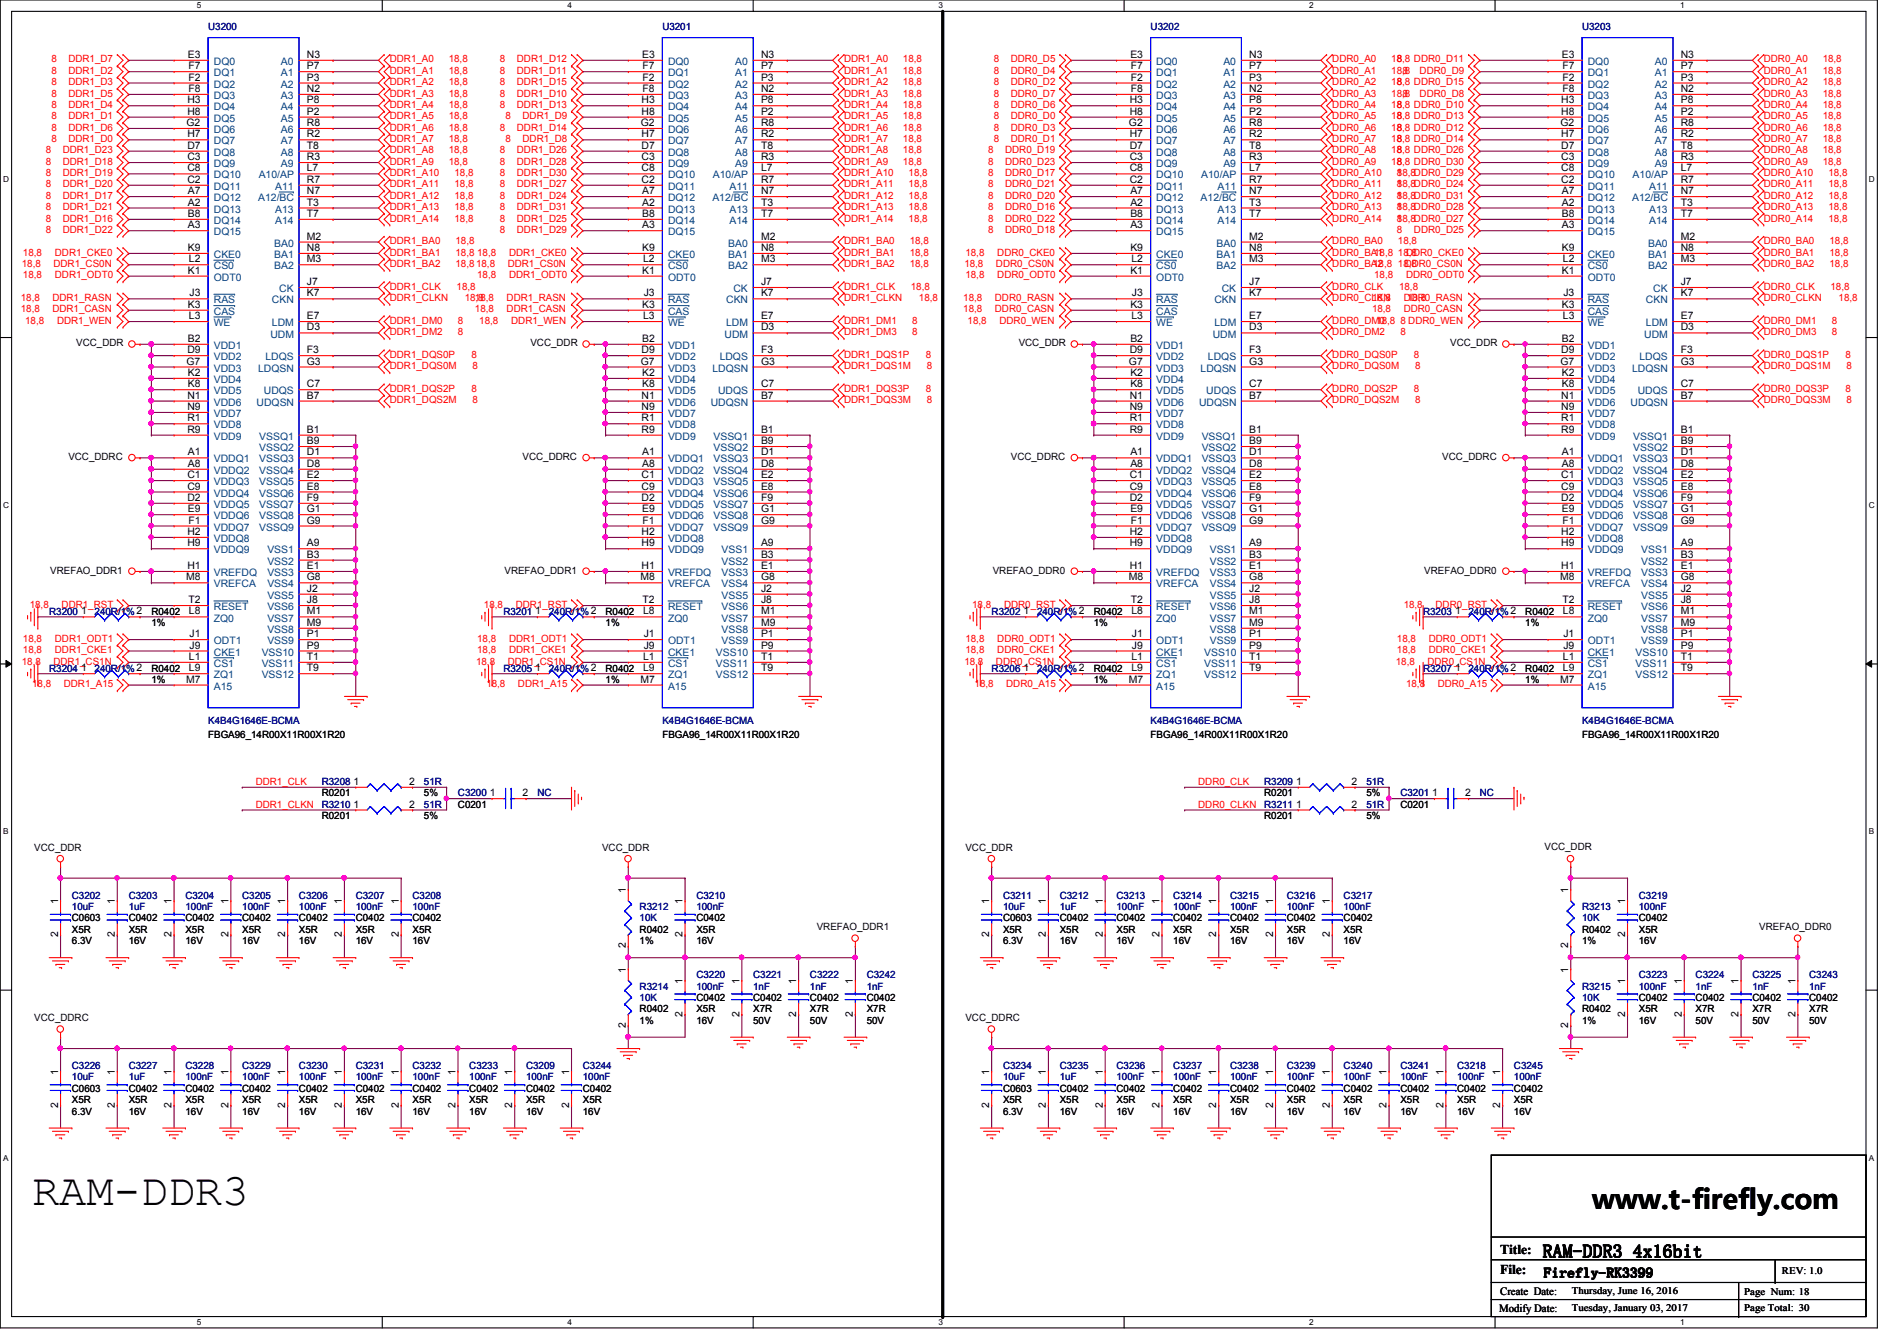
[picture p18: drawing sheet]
<svg xmlns="http://www.w3.org/2000/svg" width="297mm" height="210mm" viewBox="0 0 297 210" stroke-linecap="round" stroke-linejoin="round" font-family="sans-serif">
<defs><g id="words">
<text font-size="7.1" x="5" y="188.6">RAM-DDR3</text>
<text font-size="4.2" x="249.3" y="189.2">www.t-firefly.com</text>
<text font-size="2.8" x="241.6" y="196.8">RAM-DDR3 4x16bit</text>
<g font-size="2.1">
<text x="234.9" y="196.3">Title:</text>
<text x="234.9" y="199.5">File:</text>
<text x="241.8" y="199.9">Firefly-RK3399</text>
</g>
<g font-size="1.7">
<text x="234.9" y="202.6">Create Date:</text>
<text x="234.7" y="205.3">Modify Date:</text>
</g>
<g font-size="1.6" fill="#000080">
<text x="32.6" y="4.7">U3200</text>
<text x="103.7" y="4.7">U3201</text>
<text x="180.2" y="4.7">U3202</text>
<text x="247.7" y="4.7">U3203</text>
<text x="7.7" y="96.2">R3200</text>
<text x="14.8" y="96.2">240R/1%2</text>
<text x="78.8" y="96.2">R3201</text>
<text x="85.9" y="96.2">240R/1%2</text>
<text x="155.3" y="96.2">R3202</text>
<text x="162.4" y="96.2">240R/1%2</text>
<text x="222.8" y="96.2">R3203</text>
<text x="230" y="96.2">240R/1%2</text>
<text x="7.7" y="105.1">R3204</text>
<text x="14.8" y="105.1">240R/1%2</text>
<text x="78.8" y="105.1">R3205</text>
<text x="85.9" y="105.1">240R/1%2</text>
<text x="155.3" y="105.1">R3206</text>
<text x="162.4" y="105.1">240R/1%2</text>
<text x="222.8" y="105.1">R3207</text>
<text x="230" y="105.1">240R/1%2</text>
<text x="32.6" y="113.3">K4B4G1646E-BCMA</text>
<text x="103.7" y="113.3">K4B4G1646E-BCMA</text>
<text x="180.2" y="113.3">K4B4G1646E-BCMA</text>
<text x="247.7" y="113.3">K4B4G1646E-BCMA</text>
<text x="50.4" y="122.9">R3208</text>
<text x="66.4" y="122.9">51R</text>
<text x="71.7" y="124.7">C3200</text>
<text x="84.2" y="124.7">NC</text>
<text x="197.9" y="122.9">R3209</text>
<text x="213.9" y="122.9">51R</text>
<text x="219.3" y="124.7">C3201</text>
<text x="231.7" y="124.7">NC</text>
<text x="50.4" y="126.4">R3210</text>
<text x="66.4" y="126.4">51R</text>
<text x="197.9" y="126.4">R3211</text>
<text x="213.9" y="126.4">51R</text>
<text x="11.3" y="140.7">C3202</text>
<text x="11.3" y="142.5">10uF</text>
<text x="20.1" y="140.7">C3203</text>
<text x="20.1" y="142.5">1uF</text>
<text x="29" y="140.7">C3204</text>
<text x="29" y="142.5">100nF</text>
<text x="37.9" y="140.7">C3205</text>
<text x="37.9" y="142.5">100nF</text>
<text x="46.8" y="140.7">C3206</text>
<text x="46.8" y="142.5">100nF</text>
<text x="55.7" y="140.7">C3207</text>
<text x="55.7" y="142.5">100nF</text>
<text x="64.6" y="140.7">C3208</text>
<text x="64.6" y="142.5">100nF</text>
<text x="100.2" y="142.5">R3212</text>
<text x="109" y="140.7">C3210</text>
<text x="109" y="142.5">100nF</text>
<text x="157.1" y="140.7">C3211</text>
<text x="157.1" y="142.5">10uF</text>
<text x="165.9" y="140.7">C3212</text>
<text x="165.9" y="142.5">1uF</text>
<text x="174.8" y="140.7">C3213</text>
<text x="174.8" y="142.5">100nF</text>
<text x="183.7" y="140.7">C3214</text>
<text x="183.7" y="142.5">100nF</text>
<text x="192.6" y="140.7">C3215</text>
<text x="192.6" y="142.5">100nF</text>
<text x="201.5" y="140.7">C3216</text>
<text x="201.5" y="142.5">100nF</text>
<text x="210.4" y="140.7">C3217</text>
<text x="210.4" y="142.5">100nF</text>
<text x="247.7" y="142.5">R3213</text>
<text x="256.6" y="140.7">C3219</text>
<text x="256.6" y="142.5">100nF</text>
<text x="100.2" y="144.2">10K</text>
<text x="247.7" y="144.2">10K</text>
<text x="100.2" y="154.9">R3214</text>
<text x="109" y="153.1">C3220</text>
<text x="109" y="154.9">100nF</text>
<text x="117.9" y="153.1">C3221</text>
<text x="117.9" y="154.9">1nF</text>
<text x="126.8" y="153.1">C3222</text>
<text x="126.8" y="154.9">1nF</text>
<text x="135.7" y="153.1">C3242</text>
<text x="135.7" y="154.9">1nF</text>
<text x="247.7" y="154.9">R3215</text>
<text x="256.6" y="153.1">C3223</text>
<text x="256.6" y="154.9">100nF</text>
<text x="265.5" y="153.1">C3224</text>
<text x="265.5" y="154.9">1nF</text>
<text x="274.4" y="153.1">C3225</text>
<text x="274.4" y="154.9">1nF</text>
<text x="283.3" y="153.1">C3243</text>
<text x="283.3" y="154.9">1nF</text>
<text x="100.2" y="156.7">10K</text>
<text x="247.7" y="156.7">10K</text>
<text x="11.3" y="167.3">C3226</text>
<text x="20.1" y="167.3">C3227</text>
<text x="29" y="167.3">C3228</text>
<text x="37.9" y="167.3">C3229</text>
<text x="46.8" y="167.3">C3230</text>
<text x="55.7" y="167.3">C3231</text>
<text x="64.6" y="167.3">C3232</text>
<text x="73.5" y="167.3">C3233</text>
<text x="82.4" y="167.3">C3209</text>
<text x="91.3" y="167.3">C3244</text>
<text x="157.1" y="167.3">C3234</text>
<text x="165.9" y="167.3">C3235</text>
<text x="174.8" y="167.3">C3236</text>
<text x="183.7" y="167.3">C3237</text>
<text x="192.6" y="167.3">C3238</text>
<text x="201.5" y="167.3">C3239</text>
<text x="210.4" y="167.3">C3240</text>
<text x="219.3" y="167.3">C3241</text>
<text x="228.2" y="167.3">C3218</text>
<text x="237.1" y="167.3">C3245</text>
<text x="11.3" y="169.1">10uF</text>
<text x="20.1" y="169.1">1uF</text>
<text x="29" y="169.1">100nF</text>
<text x="37.9" y="169.1">100nF</text>
<text x="46.8" y="169.1">100nF</text>
<text x="55.7" y="169.1">100nF</text>
<text x="64.6" y="169.1">100nF</text>
<text x="73.5" y="169.1">100nF</text>
<text x="82.4" y="169.1">100nF</text>
<text x="91.3" y="169.1">100nF</text>
<text x="157.1" y="169.1">10uF</text>
<text x="165.9" y="169.1">1uF</text>
<text x="174.8" y="169.1">100nF</text>
<text x="183.7" y="169.1">100nF</text>
<text x="192.6" y="169.1">100nF</text>
<text x="201.5" y="169.1">100nF</text>
<text x="210.4" y="169.1">100nF</text>
<text x="219.3" y="169.1">100nF</text>
<text x="228.2" y="169.1">100nF</text>
<text x="237.1" y="169.1">100nF</text>
</g>
<g font-size="1.6" fill="#f00">
<text x="8" y="9.8">8</text>
<text x="8" y="11.6">8</text>
<text x="10.7" y="9.8">DDR1_D7</text>
<text x="10.7" y="11.6">DDR1_D2</text>
<text x="61" y="11.6">DDR1_A1</text>
<text x="61" y="9.8">DDR1_A0</text>
<text x="70.3" y="11.6">18,8</text>
<text x="70.3" y="9.8">18,8</text>
<text x="78.3" y="9.8">8</text>
<text x="78.3" y="11.6">8</text>
<text x="80.9" y="9.8">DDR1_D12</text>
<text x="80.9" y="11.6">DDR1_D11</text>
<text x="132.2" y="11.6">DDR1_A1</text>
<text x="132.2" y="9.8">DDR1_A0</text>
<text x="141.4" y="11.6">18,8</text>
<text x="141.4" y="9.8">18,8</text>
<text x="155.6" y="9.8">8</text>
<text x="155.6" y="11.6">8</text>
<text x="158.3" y="9.8">DDR0_D5</text>
<text x="158.3" y="11.6">DDR0_D4</text>
<text x="208.6" y="11.6">DDR0_A1</text>
<text x="208.6" y="9.8">DDR0_A0</text>
<text x="217.8" y="11.6">18,8</text>
<text x="217.8" y="9.8">18,8 DDR0_D11</text>
<text x="218.7" y="9.8">8</text>
<text x="219.6" y="11.6">8</text>
<text x="222.3" y="11.6">DDR0_D9</text>
<text x="276.2" y="11.6">DDR0_A1</text>
<text x="276.2" y="9.8">DDR0_A0</text>
<text x="285.4" y="11.6">18,8</text>
<text x="285.4" y="9.8">18,8</text>
<text x="8" y="13.3">8</text>
<text x="8" y="15.1">8</text>
<text x="8" y="16.9">8</text>
<text x="10.7" y="13.3">DDR1_D3</text>
<text x="10.7" y="15.1">DDR1_D5</text>
<text x="10.7" y="16.9">DDR1_D4</text>
<text x="61" y="16.9">DDR1_A4</text>
<text x="61" y="15.1">DDR1_A3</text>
<text x="61" y="13.3">DDR1_A2</text>
<text x="70.3" y="16.9">18,8</text>
<text x="70.3" y="15.1">18,8</text>
<text x="70.3" y="13.3">18,8</text>
<text x="78.3" y="13.3">8</text>
<text x="78.3" y="15.1">8</text>
<text x="78.3" y="16.9">8</text>
<text x="80.9" y="13.3">DDR1_D15</text>
<text x="80.9" y="15.1">DDR1_D10</text>
<text x="80.9" y="16.9">DDR1_D13</text>
<text x="132.2" y="16.9">DDR1_A4</text>
<text x="132.2" y="15.1">DDR1_A3</text>
<text x="132.2" y="13.3">DDR1_A2</text>
<text x="141.4" y="16.9">18,8</text>
<text x="141.4" y="15.1">18,8</text>
<text x="141.4" y="13.3">18,8</text>
<text x="155.6" y="13.3">8</text>
<text x="155.6" y="15.1">8</text>
<text x="155.6" y="16.9">8</text>
<text x="158.3" y="13.3">DDR0_D2</text>
<text x="158.3" y="15.1">DDR0_D7</text>
<text x="158.3" y="16.9">DDR0_D6</text>
<text x="208.6" y="16.9">DDR0_A4</text>
<text x="208.6" y="15.1">DDR0_A3</text>
<text x="208.6" y="13.3">DDR0_A2</text>
<text x="217.8" y="16.9">18,8 DDR0_D10</text>
<text x="217.8" y="15.1">18,8</text>
<text x="217.8" y="13.3">18,8 DDR0_D15</text>
<text x="218.7" y="13.3">8</text>
<text x="218.7" y="16.9">8</text>
<text x="219.6" y="15.1">8</text>
<text x="222.3" y="15.1">DDR0_D8</text>
<text x="276.2" y="16.9">DDR0_A4</text>
<text x="276.2" y="15.1">DDR0_A3</text>
<text x="276.2" y="13.3">DDR0_A2</text>
<text x="285.4" y="16.9">18,8</text>
<text x="285.4" y="15.1">18,8</text>
<text x="285.4" y="13.3">18,8</text>
<text x="8" y="18.7">8</text>
<text x="8" y="20.4">8</text>
<text x="8" y="22.2">8</text>
<text x="10.7" y="18.7">DDR1_D1</text>
<text x="10.7" y="20.4">DDR1_D6</text>
<text x="10.7" y="22.2">DDR1_D0</text>
<text x="61" y="22.2">DDR1_A7</text>
<text x="61" y="20.4">DDR1_A6</text>
<text x="61" y="18.7">DDR1_A5</text>
<text x="70.3" y="22.2">18,8</text>
<text x="70.3" y="20.4">18,8</text>
<text x="70.3" y="18.7">18,8</text>
<text x="78.3" y="20.4">8</text>
<text x="79.2" y="18.7">8</text>
<text x="79.2" y="22.2">8</text>
<text x="80.9" y="20.4">DDR1_D14</text>
<text x="81.8" y="18.7">DDR1_D9</text>
<text x="81.8" y="22.2">DDR1_D8</text>
<text x="132.2" y="22.2">DDR1_A7</text>
<text x="132.2" y="20.4">DDR1_A6</text>
<text x="132.2" y="18.7">DDR1_A5</text>
<text x="141.4" y="22.2">18,8</text>
<text x="141.4" y="20.4">18,8</text>
<text x="141.4" y="18.7">18,8</text>
<text x="155.6" y="18.7">8</text>
<text x="155.6" y="20.4">8</text>
<text x="155.6" y="22.2">8</text>
<text x="158.3" y="18.7">DDR0_D0</text>
<text x="158.3" y="20.4">DDR0_D3</text>
<text x="158.3" y="22.2">DDR0_D1</text>
<text x="208.6" y="22.2">DDR0_A7</text>
<text x="208.6" y="20.4">DDR0_A6</text>
<text x="208.6" y="18.7">DDR0_A5</text>
<text x="217.8" y="22.2">18,8 DDR0_D14</text>
<text x="217.8" y="20.4">18,8 DDR0_D12</text>
<text x="217.8" y="18.7">18,8 DDR0_D13</text>
<text x="218.7" y="18.7">8</text>
<text x="218.7" y="20.4">8</text>
<text x="218.7" y="22.2">8</text>
<text x="276.2" y="22.2">DDR0_A7</text>
<text x="276.2" y="20.4">DDR0_A6</text>
<text x="276.2" y="18.7">DDR0_A5</text>
<text x="285.4" y="22.2">18,8</text>
<text x="285.4" y="20.4">18,8</text>
<text x="285.4" y="18.7">18,8</text>
<text x="7.2" y="24">8</text>
<text x="7.2" y="25.8">8</text>
<text x="7.2" y="27.6">8</text>
<text x="7.2" y="29.3">8</text>
<text x="9.8" y="24">DDR1_D23</text>
<text x="9.8" y="25.8">DDR1_D18</text>
<text x="9.8" y="27.6">DDR1_D19</text>
<text x="9.8" y="29.3">DDR1_D20</text>
<text x="61" y="29.3">DDR1_A11</text>
<text x="61" y="27.6">DDR1_A10</text>
<text x="61" y="25.8">DDR1_A9</text>
<text x="61" y="24">DDR1_A8</text>
<text x="70.3" y="25.8">18,8</text>
<text x="70.3" y="24">18,8</text>
<text x="71.2" y="29.3">18,8</text>
<text x="71.2" y="27.6">18,8</text>
<text x="78.3" y="24">8</text>
<text x="78.3" y="25.8">8</text>
<text x="78.3" y="27.6">8</text>
<text x="78.3" y="29.3">8</text>
<text x="80.9" y="24">DDR1_D26</text>
<text x="80.9" y="25.8">DDR1_D28</text>
<text x="80.9" y="27.6">DDR1_D30</text>
<text x="80.9" y="29.3">DDR1_D27</text>
<text x="132.2" y="29.3">DDR1_A11</text>
<text x="132.2" y="27.6">DDR1_A10</text>
<text x="132.2" y="25.8">DDR1_A9</text>
<text x="132.2" y="24">DDR1_A8</text>
<text x="141.4" y="25.8">18,8</text>
<text x="141.4" y="24">18,8</text>
<text x="142.3" y="29.3">18,8</text>
<text x="142.3" y="27.6">18,8</text>
<text x="154.7" y="24">8</text>
<text x="154.7" y="25.8">8</text>
<text x="154.7" y="27.6">8</text>
<text x="154.7" y="29.3">8</text>
<text x="157.4" y="24">DDR0_D19</text>
<text x="157.4" y="25.8">DDR0_D23</text>
<text x="157.4" y="27.6">DDR0_D17</text>
<text x="157.4" y="29.3">DDR0_D21</text>
<text x="208.6" y="29.3">DDR0_A11</text>
<text x="208.6" y="27.6">DDR0_A10</text>
<text x="208.6" y="25.8">DDR0_A9</text>
<text x="208.6" y="24">DDR0_A8</text>
<text x="217.8" y="25.8">18,8 DDR0_D30</text>
<text x="217.8" y="24">18,8 DDR0_D26</text>
<text x="218.7" y="29.3">18,8DDR0_D24</text>
<text x="218.7" y="27.6">18,8DDR0_D29</text>
<text x="218.7" y="24">8</text>
<text x="218.7" y="25.8">8</text>
<text x="218.7" y="27.6">8</text>
<text x="218.7" y="29.3">8</text>
<text x="276.2" y="29.3">DDR0_A11</text>
<text x="276.2" y="27.6">DDR0_A10</text>
<text x="276.2" y="25.8">DDR0_A9</text>
<text x="276.2" y="24">DDR0_A8</text>
<text x="285.4" y="25.8">18,8</text>
<text x="285.4" y="24">18,8</text>
<text x="286.3" y="29.3">18,8</text>
<text x="286.3" y="27.6">18,8</text>
<text x="7.2" y="31.1">8</text>
<text x="7.2" y="32.9">8</text>
<text x="7.2" y="34.7">8</text>
<text x="9.8" y="31.1">DDR1_D17</text>
<text x="9.8" y="32.9">DDR1_D21</text>
<text x="9.8" y="34.7">DDR1_D16</text>
<text x="61" y="34.7">DDR1_A14</text>
<text x="61" y="32.9">DDR1_A13</text>
<text x="61" y="31.1">DDR1_A12</text>
<text x="71.2" y="34.7">18,8</text>
<text x="71.2" y="32.9">18,8</text>
<text x="71.2" y="31.1">18,8</text>
<text x="78.3" y="31.1">8</text>
<text x="78.3" y="32.9">8</text>
<text x="78.3" y="34.7">8</text>
<text x="80.9" y="31.1">DDR1_D24</text>
<text x="80.9" y="32.9">DDR1_D31</text>
<text x="80.9" y="34.7">DDR1_D25</text>
<text x="132.2" y="34.7">DDR1_A14</text>
<text x="132.2" y="32.9">DDR1_A13</text>
<text x="132.2" y="31.1">DDR1_A12</text>
<text x="142.3" y="34.7">18,8</text>
<text x="142.3" y="32.9">18,8</text>
<text x="142.3" y="31.1">18,8</text>
<text x="154.7" y="31.1">8</text>
<text x="154.7" y="32.9">8</text>
<text x="154.7" y="34.7">8</text>
<text x="157.4" y="31.1">DDR0_D20</text>
<text x="157.4" y="32.9">DDR0_D16</text>
<text x="157.4" y="34.7">DDR0_D22</text>
<text x="208.6" y="34.7">DDR0_A14</text>
<text x="208.6" y="32.9">DDR0_A13</text>
<text x="208.6" y="31.1">DDR0_A12</text>
<text x="218.7" y="34.7">18,8DDR0_D27</text>
<text x="218.7" y="32.9">18,8DDR0_D28</text>
<text x="218.7" y="31.1">18,8DDR0_D31</text>
<text x="218.7" y="31.1">8</text>
<text x="218.7" y="32.9">8</text>
<text x="218.7" y="34.7">8</text>
<text x="276.2" y="34.7">DDR0_A14</text>
<text x="276.2" y="32.9">DDR0_A13</text>
<text x="276.2" y="31.1">DDR0_A12</text>
<text x="286.3" y="34.7">18,8</text>
<text x="286.3" y="32.9">18,8</text>
<text x="286.3" y="31.1">18,8</text>
<text x="3.4" y="41.8">18,8</text>
<text x="3.6" y="40">18,8</text>
<text x="7.2" y="36.4">8</text>
<text x="8.4" y="41.8">DDR1_CS0N</text>
<text x="8.6" y="40">DDR1_CKE0</text>
<text x="9.8" y="36.4">DDR1_D22</text>
<text x="61" y="40">DDR1_BA1</text>
<text x="61" y="38.2">DDR1_BA0</text>
<text x="61" y="41.8">DDR1_BA2</text>
<text x="71.3" y="40">18,8</text>
<text x="71.3" y="38.2">18,8</text>
<text x="71.3" y="41.8">18,818,8</text>
<text x="74.7" y="40">18,8</text>
<text x="78.3" y="36.4">8</text>
<text x="79.5" y="41.8">DDR1_CS0N</text>
<text x="79.7" y="40">DDR1_CKE0</text>
<text x="80.9" y="36.4">DDR1_D29</text>
<text x="132.2" y="40">DDR1_BA1</text>
<text x="132.2" y="38.2">DDR1_BA0</text>
<text x="132.2" y="41.8">DDR1_BA2</text>
<text x="142.4" y="40">18,8</text>
<text x="142.4" y="38.2">18,8</text>
<text x="142.4" y="41.8">18,8</text>
<text x="151" y="41.8">18,8</text>
<text x="151.2" y="40">18,8</text>
<text x="154.7" y="36.4">8</text>
<text x="156" y="41.8">DDR0_CS0N</text>
<text x="156.2" y="40">DDR0_CKE0</text>
<text x="157.4" y="36.4">DDR0_D18</text>
<text x="208.6" y="40">DDR0_BA1</text>
<text x="208.6" y="38.2">DDR0_BA0</text>
<text x="208.6" y="41.8">DDR0_BA2</text>
<text x="215" y="41.8">18,8</text>
<text x="215.2" y="40">18,8</text>
<text x="218.7" y="36.4">8</text>
<text x="218.9" y="40">18,8</text>
<text x="218.9" y="38.2">18,8</text>
<text x="218.9" y="41.8">18,8</text>
<text x="220" y="41.8">DDR0_CS0N</text>
<text x="220.2" y="40">DDR0_CKE0</text>
<text x="221.4" y="36.4">DDR0_D25</text>
<text x="276.2" y="40">DDR0_BA1</text>
<text x="276.2" y="38.2">DDR0_BA0</text>
<text x="276.2" y="41.8">DDR0_BA2</text>
<text x="286.5" y="40">18,8</text>
<text x="286.5" y="38.2">18,8</text>
<text x="286.5" y="41.8">18,8</text>
<text x="3.3" y="47.1">18,8</text>
<text x="3.6" y="43.6">18,8</text>
<text x="8.2" y="47.1">DDR1_RASN</text>
<text x="8.6" y="43.6">DDR1_ODT0</text>
<text x="61" y="47.1">DDR1_CLKN</text>
<text x="61" y="45.3">DDR1_CLK</text>
<text x="71.5" y="45.3">18,8</text>
<text x="72.8" y="47.1">18,8</text>
<text x="74.4" y="47.1">18,8</text>
<text x="74.7" y="43.6">18,8</text>
<text x="79.3" y="47.1">DDR1_RASN</text>
<text x="79.7" y="43.6">DDR1_ODT0</text>
<text x="132.2" y="47.1">DDR1_CLKN</text>
<text x="132.2" y="45.3">DDR1_CLK</text>
<text x="142.6" y="45.3">18,8</text>
<text x="143.9" y="47.1">18,8</text>
<text x="150.8" y="47.1">18,8</text>
<text x="151.2" y="43.6">18,8</text>
<text x="155.8" y="47.1">DDR0_RASN</text>
<text x="156.2" y="43.6">DDR0_ODT0</text>
<text x="208.6" y="47.1">DDR0_CLKN</text>
<text x="208.6" y="45.3">DDR0_CLK</text>
<text x="214.8" y="47.1">18,8</text>
<text x="215.2" y="43.6">18,8</text>
<text x="219.1" y="45.3">18,8</text>
<text x="219.8" y="47.1">DDR0_RASN</text>
<text x="220.2" y="43.6">DDR0_ODT0</text>
<text x="220.3" y="47.1">18,8</text>
<text x="276.2" y="47.1">DDR0_CLKN</text>
<text x="276.2" y="45.3">DDR0_CLK</text>
<text x="286.6" y="45.3">18,8</text>
<text x="287.9" y="47.1">18,8</text>
<text x="3.3" y="48.9">18,8</text>
<text x="3.9" y="50.7">18,8</text>
<text x="8.2" y="48.9">DDR1_CASN</text>
<text x="8.9" y="50.7">DDR1_WEN</text>
<text x="61" y="52.5">DDR1_DM2</text>
<text x="61" y="50.7">DDR1_DM0</text>
<text x="71.7" y="52.5">8</text>
<text x="71.7" y="50.7">8</text>
<text x="74.4" y="48.9">18,8</text>
<text x="75.1" y="50.7">18,8</text>
<text x="79.3" y="48.9">DDR1_CASN</text>
<text x="80" y="50.7">DDR1_WEN</text>
<text x="132.2" y="52.5">DDR1_DM3</text>
<text x="132.2" y="50.7">DDR1_DM1</text>
<text x="142.8" y="52.5">8</text>
<text x="142.8" y="50.7">8</text>
<text x="150.8" y="48.9">18,8</text>
<text x="151.5" y="50.7">18,8</text>
<text x="155.8" y="48.9">DDR0_CASN</text>
<text x="156.5" y="50.7">DDR0_WEN</text>
<text x="208.6" y="52.5">DDR0_DM2</text>
<text x="208.6" y="50.7">DDR0_DM0</text>
<text x="214.8" y="48.9">18,8</text>
<text x="215.5" y="50.7">18,8</text>
<text x="219.3" y="52.5">8</text>
<text x="219.3" y="50.7">8 DDR0_WEN</text>
<text x="219.8" y="48.9">DDR0_CASN</text>
<text x="276.2" y="52.5">DDR0_DM3</text>
<text x="276.2" y="50.7">DDR0_DM1</text>
<text x="286.8" y="52.5">8</text>
<text x="286.8" y="50.7">8</text>
<text x="61" y="57.8">DDR1_DQS0M</text>
<text x="61" y="56">DDR1_DQS0P</text>
<text x="73.8" y="56">8</text>
<text x="74" y="57.8">8</text>
<text x="132.2" y="57.8">DDR1_DQS1M</text>
<text x="132.2" y="56">DDR1_DQS1P</text>
<text x="144.9" y="56">8</text>
<text x="145.1" y="57.8">8</text>
<text x="208.6" y="57.8">DDR0_DQS0M</text>
<text x="208.6" y="56">DDR0_DQS0P</text>
<text x="221.4" y="56">8</text>
<text x="221.6" y="57.8">8</text>
<text x="276.2" y="57.8">DDR0_DQS1M</text>
<text x="276.2" y="56">DDR0_DQS1P</text>
<text x="289" y="56">8</text>
<text x="289.1" y="57.8">8</text>
<text x="61" y="63.1">DDR1_DQS2M</text>
<text x="61" y="61.3">DDR1_DQS2P</text>
<text x="73.8" y="61.3">8</text>
<text x="74" y="63.1">8</text>
<text x="132.2" y="63.1">DDR1_DQS3M</text>
<text x="132.2" y="61.3">DDR1_DQS3P</text>
<text x="144.9" y="61.3">8</text>
<text x="145.1" y="63.1">8</text>
<text x="208.6" y="63.1">DDR0_DQS2M</text>
<text x="208.6" y="61.3">DDR0_DQS2P</text>
<text x="221.4" y="61.3">8</text>
<text x="221.6" y="63.1">8</text>
<text x="276.2" y="63.1">DDR0_DQS3M</text>
<text x="276.2" y="61.3">DDR0_DQS3P</text>
<text x="289" y="61.3">8</text>
<text x="289.1" y="63.1">8</text>
<text x="4.7" y="95.1">18,8</text>
<text x="9.6" y="95.1">DDR1_RST</text>
<text x="75.8" y="95.1">18,8</text>
<text x="80.8" y="95.1">DDR1_RST</text>
<text x="152.2" y="95.1">18,8</text>
<text x="157.2" y="95.1">DDR0_RST</text>
<text x="219.8" y="95.1">18,8</text>
<text x="224.8" y="95.1">DDR0_RST</text>
<text x="3.6" y="100.5">18,8</text>
<text x="8.6" y="100.5">DDR1_ODT1</text>
<text x="74.7" y="100.5">18,8</text>
<text x="79.7" y="100.5">DDR1_ODT1</text>
<text x="151.2" y="100.5">18,8</text>
<text x="156.2" y="100.5">DDR0_ODT1</text>
<text x="218.7" y="100.5">18,8</text>
<text x="223.7" y="100.5">DDR0_ODT1</text>
<text x="3.4" y="104">18,8</text>
<text x="3.6" y="102.2">18,8</text>
<text x="5" y="107.6">18,8</text>
<text x="8.4" y="104">DDR1_CS1N</text>
<text x="8.6" y="102.2">DDR1_CKE1</text>
<text x="10" y="107.6">DDR1_A15</text>
<text x="74.5" y="104">18,8</text>
<text x="74.7" y="102.2">18,8</text>
<text x="76.2" y="107.6">18,8</text>
<text x="79.5" y="104">DDR1_CS1N</text>
<text x="79.7" y="102.2">DDR1_CKE1</text>
<text x="81.1" y="107.6">DDR1_A15</text>
<text x="151" y="104">18,8</text>
<text x="151.2" y="102.2">18,8</text>
<text x="152.6" y="107.6">18,8</text>
<text x="156" y="104">DDR0_CS1N</text>
<text x="156.2" y="102.2">DDR0_CKE1</text>
<text x="157.6" y="107.6">DDR0_A15</text>
<text x="218.6" y="104">18,8</text>
<text x="218.7" y="102.2">18,8</text>
<text x="220.2" y="107.6">18,8</text>
<text x="223.5" y="104">DDR0_CS1N</text>
<text x="223.7" y="102.2">DDR0_CKE1</text>
<text x="225.1" y="107.6">DDR0_A15</text>
<text x="40" y="122.9">DDR1_CLK</text>
<text x="187.6" y="122.9">DDR0_CLK</text>
<text x="40" y="126.4">DDR1_CLKN</text>
<text x="187.6" y="126.4">DDR0_CLKN</text>
</g>
<g font-size="1.6">
<text x="29.4" y="9.1">E3</text>
<text x="29.5" y="10.8">F7</text>
<text x="48" y="9.1">N3</text>
<text x="48" y="10.8">P7</text>
<text x="100.5" y="9.1">E3</text>
<text x="100.6" y="10.8">F7</text>
<text x="119.2" y="9.1">N3</text>
<text x="119.2" y="10.8">P7</text>
<text x="177" y="9.1">E3</text>
<text x="177.1" y="10.8">F7</text>
<text x="195.6" y="9.1">N3</text>
<text x="195.6" y="10.8">P7</text>
<text x="244.6" y="9.1">E3</text>
<text x="244.6" y="10.8">F7</text>
<text x="263.2" y="9.1">N3</text>
<text x="263.2" y="10.8">P7</text>
<text x="29.3" y="16.2">H3</text>
<text x="29.3" y="17.9">H8</text>
<text x="29.5" y="12.6">F2</text>
<text x="29.5" y="14.4">F8</text>
<text x="48" y="12.6">P3</text>
<text x="48" y="14.4">N2</text>
<text x="48" y="16.2">P8</text>
<text x="48" y="17.9">P2</text>
<text x="100.5" y="16.2">H3</text>
<text x="100.5" y="17.9">H8</text>
<text x="100.6" y="12.6">F2</text>
<text x="100.6" y="14.4">F8</text>
<text x="119.2" y="12.6">P3</text>
<text x="119.2" y="14.4">N2</text>
<text x="119.2" y="16.2">P8</text>
<text x="119.2" y="17.9">P2</text>
<text x="176.9" y="16.2">H3</text>
<text x="176.9" y="17.9">H8</text>
<text x="177.1" y="12.6">F2</text>
<text x="177.1" y="14.4">F8</text>
<text x="195.6" y="12.6">P3</text>
<text x="195.6" y="14.4">N2</text>
<text x="195.6" y="16.2">P8</text>
<text x="195.6" y="17.9">P2</text>
<text x="244.5" y="16.2">H3</text>
<text x="244.5" y="17.9">H8</text>
<text x="244.6" y="12.6">F2</text>
<text x="244.6" y="14.4">F8</text>
<text x="263.2" y="12.6">P3</text>
<text x="263.2" y="14.4">N2</text>
<text x="263.2" y="16.2">P8</text>
<text x="263.2" y="17.9">P2</text>
<text x="29.2" y="19.7">G2</text>
<text x="29.3" y="21.5">H7</text>
<text x="29.3" y="23.3">D7</text>
<text x="48" y="19.7">R8</text>
<text x="48" y="21.5">R2</text>
<text x="48" y="23.3">T8</text>
<text x="100.3" y="19.7">G2</text>
<text x="100.5" y="21.5">H7</text>
<text x="100.5" y="23.3">D7</text>
<text x="119.2" y="19.7">R8</text>
<text x="119.2" y="21.5">R2</text>
<text x="119.2" y="23.3">T8</text>
<text x="176.8" y="19.7">G2</text>
<text x="176.9" y="21.5">H7</text>
<text x="176.9" y="23.3">D7</text>
<text x="195.6" y="19.7">R8</text>
<text x="195.6" y="21.5">R2</text>
<text x="195.6" y="23.3">T8</text>
<text x="244.3" y="19.7">G2</text>
<text x="244.5" y="21.5">H7</text>
<text x="244.5" y="23.3">D7</text>
<text x="263.2" y="19.7">R8</text>
<text x="263.2" y="21.5">R2</text>
<text x="263.2" y="23.3">T8</text>
<text x="29.3" y="25.1">C3</text>
<text x="29.3" y="26.8">C8</text>
<text x="29.3" y="28.6">C2</text>
<text x="48" y="25.1">R3</text>
<text x="48" y="26.8">L7</text>
<text x="48" y="28.6">R7</text>
<text x="100.5" y="25.1">C3</text>
<text x="100.5" y="26.8">C8</text>
<text x="100.5" y="28.6">C2</text>
<text x="119.2" y="25.1">R3</text>
<text x="119.2" y="26.8">L7</text>
<text x="119.2" y="28.6">R7</text>
<text x="176.9" y="25.1">C3</text>
<text x="176.9" y="26.8">C8</text>
<text x="176.9" y="28.6">C2</text>
<text x="195.6" y="25.1">R3</text>
<text x="195.6" y="26.8">L7</text>
<text x="195.6" y="28.6">R7</text>
<text x="244.5" y="25.1">C3</text>
<text x="244.5" y="26.8">C8</text>
<text x="244.5" y="28.6">C2</text>
<text x="263.2" y="25.1">R3</text>
<text x="263.2" y="26.8">L7</text>
<text x="263.2" y="28.6">R7</text>
<text x="29.4" y="30.4">A7</text>
<text x="29.4" y="32.2">A2</text>
<text x="29.4" y="34">B8</text>
<text x="29.4" y="35.7">A3</text>
<text x="48" y="30.4">N7</text>
<text x="48" y="32.2">T3</text>
<text x="48" y="34">T7</text>
<text x="100.5" y="30.4">A7</text>
<text x="100.5" y="32.2">A2</text>
<text x="100.5" y="34">B8</text>
<text x="100.5" y="35.7">A3</text>
<text x="119.2" y="30.4">N7</text>
<text x="119.2" y="32.2">T3</text>
<text x="119.2" y="34">T7</text>
<text x="177" y="30.4">A7</text>
<text x="177" y="32.2">A2</text>
<text x="177" y="34">B8</text>
<text x="177" y="35.7">A3</text>
<text x="195.6" y="30.4">N7</text>
<text x="195.6" y="32.2">T3</text>
<text x="195.6" y="34">T7</text>
<text x="244.6" y="30.4">A7</text>
<text x="244.6" y="32.2">A2</text>
<text x="244.6" y="34">B8</text>
<text x="244.6" y="35.7">A3</text>
<text x="263.2" y="30.4">N7</text>
<text x="263.2" y="32.2">T3</text>
<text x="263.2" y="34">T7</text>
<text x="29.4" y="39.3">K9</text>
<text x="29.6" y="41.1">L2</text>
<text x="48" y="37.5">M2</text>
<text x="48" y="39.3">N8</text>
<text x="48" y="41.1">M3</text>
<text x="100.5" y="39.3">K9</text>
<text x="100.7" y="41.1">L2</text>
<text x="119.2" y="37.5">M2</text>
<text x="119.2" y="39.3">N8</text>
<text x="119.2" y="41.1">M3</text>
<text x="177" y="39.3">K9</text>
<text x="177.2" y="41.1">L2</text>
<text x="195.6" y="37.5">M2</text>
<text x="195.6" y="39.3">N8</text>
<text x="195.6" y="41.1">M3</text>
<text x="244.6" y="39.3">K9</text>
<text x="244.7" y="41.1">L2</text>
<text x="263.2" y="37.5">M2</text>
<text x="263.2" y="39.3">N8</text>
<text x="263.2" y="41.1">M3</text>
<text x="29.4" y="42.8">K1</text>
<text x="29.7" y="46.4">J3</text>
<text x="48" y="44.6">J7</text>
<text x="48" y="46.4">K7</text>
<text x="100.5" y="42.8">K1</text>
<text x="100.8" y="46.4">J3</text>
<text x="119.2" y="44.6">J7</text>
<text x="119.2" y="46.4">K7</text>
<text x="177" y="42.8">K1</text>
<text x="177.2" y="46.4">J3</text>
<text x="195.6" y="44.6">J7</text>
<text x="195.6" y="46.4">K7</text>
<text x="244.6" y="42.8">K1</text>
<text x="244.8" y="46.4">J3</text>
<text x="263.2" y="44.6">J7</text>
<text x="263.2" y="46.4">K7</text>
<text x="29.4" y="48.2">K3</text>
<text x="29.4" y="53.5">B2</text>
<text x="29.6" y="50">L3</text>
<text x="48" y="50">E7</text>
<text x="48" y="51.7">D3</text>
<text x="100.5" y="48.2">K3</text>
<text x="100.5" y="53.5">B2</text>
<text x="100.7" y="50">L3</text>
<text x="119.2" y="50">E7</text>
<text x="119.2" y="51.7">D3</text>
<text x="177" y="48.2">K3</text>
<text x="177" y="53.5">B2</text>
<text x="177.2" y="50">L3</text>
<text x="195.6" y="50">E7</text>
<text x="195.6" y="51.7">D3</text>
<text x="244.6" y="48.2">K3</text>
<text x="244.6" y="53.5">B2</text>
<text x="244.7" y="50">L3</text>
<text x="263.2" y="50">E7</text>
<text x="263.2" y="51.7">D3</text>
<text x="11.9" y="54.2">VCC_DDR</text>
<text x="29.2" y="57.1">G7</text>
<text x="29.3" y="55.3">D9</text>
<text x="29.4" y="58.8">K2</text>
<text x="48" y="55.3">F3</text>
<text x="48" y="57.1">G3</text>
<text x="83.1" y="54.2">VCC_DDR</text>
<text x="100.3" y="57.1">G7</text>
<text x="100.5" y="55.3">D9</text>
<text x="100.5" y="58.8">K2</text>
<text x="119.2" y="55.3">F3</text>
<text x="119.2" y="57.1">G3</text>
<text x="159.5" y="54.2">VCC_DDR</text>
<text x="176.8" y="57.1">G7</text>
<text x="176.9" y="55.3">D9</text>
<text x="177" y="58.8">K2</text>
<text x="195.6" y="55.3">F3</text>
<text x="195.6" y="57.1">G3</text>
<text x="227.1" y="54.2">VCC_DDR</text>
<text x="244.3" y="57.1">G7</text>
<text x="244.5" y="55.3">D9</text>
<text x="244.6" y="58.8">K2</text>
<text x="263.2" y="55.3">F3</text>
<text x="263.2" y="57.1">G3</text>
<text x="29.3" y="62.4">N1</text>
<text x="29.3" y="64.2">N9</text>
<text x="29.3" y="66">R1</text>
<text x="29.4" y="60.6">K8</text>
<text x="48" y="60.6">C7</text>
<text x="48" y="62.4">B7</text>
<text x="100.5" y="62.4">N1</text>
<text x="100.5" y="64.2">N9</text>
<text x="100.5" y="66">R1</text>
<text x="100.5" y="60.6">K8</text>
<text x="119.2" y="60.6">C7</text>
<text x="119.2" y="62.4">B7</text>
<text x="176.9" y="62.4">N1</text>
<text x="176.9" y="64.2">N9</text>
<text x="176.9" y="66">R1</text>
<text x="177" y="60.6">K8</text>
<text x="195.6" y="60.6">C7</text>
<text x="195.6" y="62.4">B7</text>
<text x="244.5" y="62.4">N1</text>
<text x="244.5" y="64.2">N9</text>
<text x="244.5" y="66">R1</text>
<text x="244.6" y="60.6">K8</text>
<text x="263.2" y="60.6">C7</text>
<text x="263.2" y="62.4">B7</text>
<text x="29.3" y="67.7">R9</text>
<text x="29.4" y="71.3">A1</text>
<text x="48" y="67.7">B1</text>
<text x="48" y="69.5">B9</text>
<text x="48" y="71.3">D1</text>
<text x="100.5" y="67.7">R9</text>
<text x="100.5" y="71.3">A1</text>
<text x="119.2" y="67.7">B1</text>
<text x="119.2" y="69.5">B9</text>
<text x="119.2" y="71.3">D1</text>
<text x="176.9" y="67.7">R9</text>
<text x="177" y="71.3">A1</text>
<text x="195.6" y="67.7">B1</text>
<text x="195.6" y="69.5">B9</text>
<text x="195.6" y="71.3">D1</text>
<text x="244.5" y="67.7">R9</text>
<text x="244.6" y="71.3">A1</text>
<text x="263.2" y="67.7">B1</text>
<text x="263.2" y="69.5">B9</text>
<text x="263.2" y="71.3">D1</text>
<text x="10.7" y="72">VCC_DDRC</text>
<text x="29.3" y="74.8">C1</text>
<text x="29.3" y="76.6">C9</text>
<text x="29.4" y="73.1">A8</text>
<text x="48" y="73.1">D8</text>
<text x="48" y="74.8">E2</text>
<text x="48" y="76.6">E8</text>
<text x="81.8" y="72">VCC_DDRC</text>
<text x="100.5" y="74.8">C1</text>
<text x="100.5" y="76.6">C9</text>
<text x="100.5" y="73.1">A8</text>
<text x="119.2" y="73.1">D8</text>
<text x="119.2" y="74.8">E2</text>
<text x="119.2" y="76.6">E8</text>
<text x="158.3" y="72">VCC_DDRC</text>
<text x="176.9" y="74.8">C1</text>
<text x="176.9" y="76.6">C9</text>
<text x="177" y="73.1">A8</text>
<text x="195.6" y="73.1">D8</text>
<text x="195.6" y="74.8">E2</text>
<text x="195.6" y="76.6">E8</text>
<text x="225.8" y="72">VCC_DDRC</text>
<text x="244.5" y="74.8">C1</text>
<text x="244.5" y="76.6">C9</text>
<text x="244.6" y="73.1">A8</text>
<text x="263.2" y="73.1">D8</text>
<text x="263.2" y="74.8">E2</text>
<text x="263.2" y="76.6">E8</text>
<text x="29.3" y="78.4">D2</text>
<text x="29.3" y="83.7">H2</text>
<text x="29.4" y="80.2">E9</text>
<text x="29.5" y="82">F1</text>
<text x="48" y="78.4">F9</text>
<text x="48" y="80.2">G1</text>
<text x="48" y="82">G9</text>
<text x="100.5" y="78.4">D2</text>
<text x="100.5" y="83.7">H2</text>
<text x="100.5" y="80.2">E9</text>
<text x="100.6" y="82">F1</text>
<text x="119.2" y="78.4">F9</text>
<text x="119.2" y="80.2">G1</text>
<text x="119.2" y="82">G9</text>
<text x="176.9" y="78.4">D2</text>
<text x="176.9" y="83.7">H2</text>
<text x="177" y="80.2">E9</text>
<text x="177.1" y="82">F1</text>
<text x="195.6" y="78.4">F9</text>
<text x="195.6" y="80.2">G1</text>
<text x="195.6" y="82">G9</text>
<text x="244.5" y="78.4">D2</text>
<text x="244.5" y="83.7">H2</text>
<text x="244.6" y="80.2">E9</text>
<text x="244.6" y="82">F1</text>
<text x="263.2" y="78.4">F9</text>
<text x="263.2" y="80.2">G1</text>
<text x="263.2" y="82">G9</text>
<text x="7.9" y="89.8">VREFAO_DDR1</text>
<text x="29.3" y="89.1">H1</text>
<text x="29.3" y="85.5">H9</text>
<text x="48" y="85.5">A9</text>
<text x="48" y="87.3">B3</text>
<text x="48" y="89.1">E1</text>
<text x="79" y="89.8">VREFAO_DDR1</text>
<text x="100.5" y="89.1">H1</text>
<text x="100.5" y="85.5">H9</text>
<text x="119.2" y="85.5">A9</text>
<text x="119.2" y="87.3">B3</text>
<text x="119.2" y="89.1">E1</text>
<text x="155.4" y="89.8">VREFAO_DDR0</text>
<text x="176.9" y="89.1">H1</text>
<text x="176.9" y="85.5">H9</text>
<text x="195.6" y="85.5">A9</text>
<text x="195.6" y="87.3">B3</text>
<text x="195.6" y="89.1">E1</text>
<text x="223" y="89.8">VREFAO_DDR0</text>
<text x="244.5" y="89.1">H1</text>
<text x="244.5" y="85.5">H9</text>
<text x="263.2" y="85.5">A9</text>
<text x="263.2" y="87.3">B3</text>
<text x="263.2" y="89.1">E1</text>
<text x="29.2" y="90.8">M8</text>
<text x="29.5" y="94.4">T2</text>
<text x="48" y="90.8">G8</text>
<text x="48" y="92.6">J2</text>
<text x="48" y="94.4">J8</text>
<text x="100.3" y="90.8">M8</text>
<text x="100.6" y="94.4">T2</text>
<text x="119.2" y="90.8">G8</text>
<text x="119.2" y="92.6">J2</text>
<text x="119.2" y="94.4">J8</text>
<text x="176.7" y="90.8">M8</text>
<text x="177.1" y="94.4">T2</text>
<text x="195.6" y="90.8">G8</text>
<text x="195.6" y="92.6">J2</text>
<text x="195.6" y="94.4">J8</text>
<text x="244.3" y="90.8">M8</text>
<text x="244.6" y="94.4">T2</text>
<text x="263.2" y="90.8">G8</text>
<text x="263.2" y="92.6">J2</text>
<text x="263.2" y="94.4">J8</text>
<text x="12.7" y="96.2">1</text>
<text x="23.7" y="96.2">R0402</text>
<text x="23.7" y="98">1%</text>
<text x="29.6" y="96.2">L8</text>
<text x="29.7" y="99.7">J1</text>
<text x="29.7" y="101.5">J9</text>
<text x="48" y="96.2">M1</text>
<text x="48" y="98">M9</text>
<text x="48" y="99.7">P1</text>
<text x="48" y="101.5">P9</text>
<text x="83.8" y="96.2">1</text>
<text x="94.8" y="96.2">R0402</text>
<text x="94.8" y="98">1%</text>
<text x="100.7" y="96.2">L8</text>
<text x="100.8" y="99.7">J1</text>
<text x="100.8" y="101.5">J9</text>
<text x="119.2" y="96.2">M1</text>
<text x="119.2" y="98">M9</text>
<text x="119.2" y="99.7">P1</text>
<text x="119.2" y="101.5">P9</text>
<text x="160.3" y="96.2">1</text>
<text x="171.3" y="96.2">R0402</text>
<text x="171.3" y="98">1%</text>
<text x="177.2" y="96.2">L8</text>
<text x="177.2" y="99.7">J1</text>
<text x="177.2" y="101.5">J9</text>
<text x="195.6" y="96.2">M1</text>
<text x="195.6" y="98">M9</text>
<text x="195.6" y="99.7">P1</text>
<text x="195.6" y="101.5">P9</text>
<text x="227.8" y="96.2">1</text>
<text x="238.8" y="96.2">R0402</text>
<text x="238.8" y="98">1%</text>
<text x="244.7" y="96.2">L8</text>
<text x="244.8" y="99.7">J1</text>
<text x="244.8" y="101.5">J9</text>
<text x="263.2" y="96.2">M1</text>
<text x="263.2" y="98">M9</text>
<text x="263.2" y="99.7">P1</text>
<text x="263.2" y="101.5">P9</text>
<text x="12.7" y="105.1">1</text>
<text x="23.7" y="105.1">R0402</text>
<text x="23.7" y="106.9">1%</text>
<text x="29.2" y="106.8">M7</text>
<text x="29.6" y="103.3">L1</text>
<text x="29.6" y="105.1">L9</text>
<text x="48" y="103.3">T1</text>
<text x="48" y="105.1">T9</text>
<text x="83.8" y="105.1">1</text>
<text x="94.8" y="105.1">R0402</text>
<text x="94.8" y="106.9">1%</text>
<text x="100.3" y="106.8">M7</text>
<text x="100.7" y="103.3">L1</text>
<text x="100.7" y="105.1">L9</text>
<text x="119.2" y="103.3">T1</text>
<text x="119.2" y="105.1">T9</text>
<text x="160.3" y="105.1">1</text>
<text x="171.3" y="105.1">R0402</text>
<text x="171.3" y="106.9">1%</text>
<text x="176.7" y="106.8">M7</text>
<text x="177.2" y="103.3">L1</text>
<text x="177.2" y="105.1">L9</text>
<text x="195.6" y="103.3">T1</text>
<text x="195.6" y="105.1">T9</text>
<text x="227.8" y="105.1">1</text>
<text x="238.8" y="105.1">R0402</text>
<text x="238.8" y="106.9">1%</text>
<text x="244.3" y="106.8">M7</text>
<text x="244.7" y="103.3">L1</text>
<text x="244.7" y="105.1">L9</text>
<text x="263.2" y="103.3">T1</text>
<text x="263.2" y="105.1">T9</text>
<text x="32.6" y="115.6">FBGA96_14R00X11R00X1R20</text>
<text x="103.7" y="115.6">FBGA96_14R00X11R00X1R20</text>
<text x="180.2" y="115.6">FBGA96_14R00X11R00X1R20</text>
<text x="247.7" y="115.6">FBGA96_14R00X11R00X1R20</text>
<text x="50.4" y="124.7">R0201</text>
<text x="55.4" y="122.9">1</text>
<text x="64" y="122.9">2</text>
<text x="66.4" y="124.7">5%</text>
<text x="76.7" y="124.6">1</text>
<text x="81.8" y="124.6">2</text>
<text x="197.9" y="124.7">R0201</text>
<text x="202.9" y="122.9">1</text>
<text x="211.6" y="122.9">2</text>
<text x="213.9" y="124.7">5%</text>
<text x="224.3" y="124.6">1</text>
<text x="229.4" y="124.6">2</text>
<text x="50.4" y="128.2">R0201</text>
<text x="55.4" y="126.4">1</text>
<text x="64" y="126.4">2</text>
<text x="66.4" y="128.2">5%</text>
<text x="71.7" y="126.4">C0201</text>
<text x="197.9" y="128.2">R0201</text>
<text x="202.9" y="126.4">1</text>
<text x="211.6" y="126.4">2</text>
<text x="213.9" y="128.2">5%</text>
<text x="219.3" y="126.4">C0201</text>
<text x="5.4" y="133.2">VCC_DDR</text>
<text x="94.3" y="133.2">VCC_DDR</text>
<text x="151.2" y="133.2">VCC_DDR</text>
<text x="241.8" y="133">VCC_DDR</text>
<text x="9.1" y="141.6" transform="rotate(-90 9.1 141.6)">1</text>
<text x="18" y="141.6" transform="rotate(-90 18 141.6)">1</text>
<text x="26.9" y="141.6" transform="rotate(-90 26.9 141.6)">1</text>
<text x="35.8" y="141.6" transform="rotate(-90 35.8 141.6)">1</text>
<text x="44.7" y="141.6" transform="rotate(-90 44.7 141.6)">1</text>
<text x="53.5" y="141.6" transform="rotate(-90 53.5 141.6)">1</text>
<text x="62.4" y="141.6" transform="rotate(-90 62.4 141.6)">1</text>
<text x="98" y="139.8" transform="rotate(-90 98 139.8)">1</text>
<text x="106.9" y="141.6" transform="rotate(-90 106.9 141.6)">1</text>
<text x="154.9" y="141.6" transform="rotate(-90 154.9 141.6)">1</text>
<text x="163.8" y="141.6" transform="rotate(-90 163.8 141.6)">1</text>
<text x="172.7" y="141.6" transform="rotate(-90 172.7 141.6)">1</text>
<text x="181.6" y="141.6" transform="rotate(-90 181.6 141.6)">1</text>
<text x="190.5" y="141.6" transform="rotate(-90 190.5 141.6)">1</text>
<text x="199.3" y="141.6" transform="rotate(-90 199.3 141.6)">1</text>
<text x="208.2" y="141.6" transform="rotate(-90 208.2 141.6)">1</text>
<text x="245.6" y="139.8" transform="rotate(-90 245.6 139.8)">1</text>
<text x="254.5" y="141.6" transform="rotate(-90 254.5 141.6)">1</text>
<text x="9.1" y="146.7" transform="rotate(-90 9.1 146.7)">2</text>
<text x="11.3" y="144.2">C0603</text>
<text x="11.3" y="146">X5R</text>
<text x="11.3" y="147.8">6.3V</text>
<text x="18" y="146.7" transform="rotate(-90 18 146.7)">2</text>
<text x="20.1" y="144.2">C0402</text>
<text x="20.1" y="146">X5R</text>
<text x="20.1" y="147.8">16V</text>
<text x="26.9" y="146.7" transform="rotate(-90 26.9 146.7)">2</text>
<text x="29" y="144.2">C0402</text>
<text x="29" y="146">X5R</text>
<text x="29" y="147.8">16V</text>
<text x="35.8" y="146.7" transform="rotate(-90 35.8 146.7)">2</text>
<text x="37.9" y="144.2">C0402</text>
<text x="37.9" y="146">X5R</text>
<text x="37.9" y="147.8">16V</text>
<text x="44.7" y="146.7" transform="rotate(-90 44.7 146.7)">2</text>
<text x="46.8" y="144.2">C0402</text>
<text x="46.8" y="146">X5R</text>
<text x="46.8" y="147.8">16V</text>
<text x="53.5" y="146.7" transform="rotate(-90 53.5 146.7)">2</text>
<text x="55.7" y="144.2">C0402</text>
<text x="55.7" y="146">X5R</text>
<text x="55.7" y="147.8">16V</text>
<text x="62.4" y="146.7" transform="rotate(-90 62.4 146.7)">2</text>
<text x="64.6" y="144.2">C0402</text>
<text x="64.6" y="146">X5R</text>
<text x="64.6" y="147.8">16V</text>
<text x="98" y="148.5" transform="rotate(-90 98 148.5)">2</text>
<text x="100.2" y="146">R0402</text>
<text x="100.2" y="147.8">1%</text>
<text x="106.9" y="146.7" transform="rotate(-90 106.9 146.7)">2</text>
<text x="109" y="144.2">C0402</text>
<text x="109" y="146">X5R</text>
<text x="109" y="147.8">16V</text>
<text x="127.9" y="145.6">VREFAO_DDR1</text>
<text x="154.9" y="146.7" transform="rotate(-90 154.9 146.7)">2</text>
<text x="157.1" y="144.2">C0603</text>
<text x="157.1" y="146">X5R</text>
<text x="157.1" y="147.8">6.3V</text>
<text x="163.8" y="146.7" transform="rotate(-90 163.8 146.7)">2</text>
<text x="165.9" y="144.2">C0402</text>
<text x="165.9" y="146">X5R</text>
<text x="165.9" y="147.8">16V</text>
<text x="172.7" y="146.7" transform="rotate(-90 172.7 146.7)">2</text>
<text x="174.8" y="144.2">C0402</text>
<text x="174.8" y="146">X5R</text>
<text x="174.8" y="147.8">16V</text>
<text x="181.6" y="146.7" transform="rotate(-90 181.6 146.7)">2</text>
<text x="183.7" y="144.2">C0402</text>
<text x="183.7" y="146">X5R</text>
<text x="183.7" y="147.8">16V</text>
<text x="190.5" y="146.7" transform="rotate(-90 190.5 146.7)">2</text>
<text x="192.6" y="144.2">C0402</text>
<text x="192.6" y="146">X5R</text>
<text x="192.6" y="147.8">16V</text>
<text x="199.3" y="146.7" transform="rotate(-90 199.3 146.7)">2</text>
<text x="201.5" y="144.2">C0402</text>
<text x="201.5" y="146">X5R</text>
<text x="201.5" y="147.8">16V</text>
<text x="208.2" y="146.7" transform="rotate(-90 208.2 146.7)">2</text>
<text x="210.4" y="144.2">C0402</text>
<text x="210.4" y="146">X5R</text>
<text x="210.4" y="147.8">16V</text>
<text x="245.6" y="148.5" transform="rotate(-90 245.6 148.5)">2</text>
<text x="247.7" y="146">R0402</text>
<text x="247.7" y="147.8">1%</text>
<text x="254.5" y="146.7" transform="rotate(-90 254.5 146.7)">2</text>
<text x="256.6" y="144.2">C0402</text>
<text x="256.6" y="146">X5R</text>
<text x="256.6" y="147.8">16V</text>
<text x="275.5" y="145.6">VREFAO_DDR0</text>
<text x="98" y="152.2" transform="rotate(-90 98 152.2)">1</text>
<text x="106.9" y="154" transform="rotate(-90 106.9 154)">1</text>
<text x="115.8" y="154" transform="rotate(-90 115.8 154)">1</text>
<text x="124.7" y="154" transform="rotate(-90 124.7 154)">1</text>
<text x="133.6" y="154" transform="rotate(-90 133.6 154)">1</text>
<text x="245.6" y="152.2" transform="rotate(-90 245.6 152.2)">1</text>
<text x="254.5" y="154" transform="rotate(-90 254.5 154)">1</text>
<text x="263.4" y="154" transform="rotate(-90 263.4 154)">1</text>
<text x="272.2" y="154" transform="rotate(-90 272.2 154)">1</text>
<text x="281.1" y="154" transform="rotate(-90 281.1 154)">1</text>
<text x="5.4" y="159.9">VCC_DDRC</text>
<text x="98" y="160.9" transform="rotate(-90 98 160.9)">2</text>
<text x="100.2" y="158.5">R0402</text>
<text x="100.2" y="160.2">1%</text>
<text x="106.9" y="159.1" transform="rotate(-90 106.9 159.1)">2</text>
<text x="109" y="156.7">C0402</text>
<text x="109" y="158.5">X5R</text>
<text x="109" y="160.2">16V</text>
<text x="115.8" y="159.1" transform="rotate(-90 115.8 159.1)">2</text>
<text x="117.9" y="156.7">C0402</text>
<text x="117.9" y="158.5">X7R</text>
<text x="117.9" y="160.2">50V</text>
<text x="124.7" y="159.1" transform="rotate(-90 124.7 159.1)">2</text>
<text x="126.8" y="156.7">C0402</text>
<text x="126.8" y="158.5">X7R</text>
<text x="126.8" y="160.2">50V</text>
<text x="133.6" y="159.1" transform="rotate(-90 133.6 159.1)">2</text>
<text x="135.7" y="156.7">C0402</text>
<text x="135.7" y="158.5">X7R</text>
<text x="135.7" y="160.2">50V</text>
<text x="151.2" y="159.9">VCC_DDRC</text>
<text x="245.6" y="160.9" transform="rotate(-90 245.6 160.9)">2</text>
<text x="247.7" y="158.5">R0402</text>
<text x="247.7" y="160.2">1%</text>
<text x="254.5" y="159.1" transform="rotate(-90 254.5 159.1)">2</text>
<text x="256.6" y="156.7">C0402</text>
<text x="256.6" y="158.5">X5R</text>
<text x="256.6" y="160.2">16V</text>
<text x="263.4" y="159.1" transform="rotate(-90 263.4 159.1)">2</text>
<text x="265.5" y="156.7">C0402</text>
<text x="265.5" y="158.5">X7R</text>
<text x="265.5" y="160.2">50V</text>
<text x="272.2" y="159.1" transform="rotate(-90 272.2 159.1)">2</text>
<text x="274.4" y="156.7">C0402</text>
<text x="274.4" y="158.5">X7R</text>
<text x="274.4" y="160.2">50V</text>
<text x="281.1" y="159.1" transform="rotate(-90 281.1 159.1)">2</text>
<text x="283.3" y="156.7">C0402</text>
<text x="283.3" y="158.5">X7R</text>
<text x="283.3" y="160.2">50V</text>
<text x="9.1" y="173.4" transform="rotate(-90 9.1 173.4)">2</text>
<text x="9.1" y="168.2" transform="rotate(-90 9.1 168.2)">1</text>
<text x="11.3" y="170.9">C0603</text>
<text x="11.3" y="172.7">X5R</text>
<text x="18" y="173.4" transform="rotate(-90 18 173.4)">2</text>
<text x="18" y="168.2" transform="rotate(-90 18 168.2)">1</text>
<text x="20.1" y="170.9">C0402</text>
<text x="20.1" y="172.7">X5R</text>
<text x="26.9" y="173.4" transform="rotate(-90 26.9 173.4)">2</text>
<text x="26.9" y="168.2" transform="rotate(-90 26.9 168.2)">1</text>
<text x="29" y="170.9">C0402</text>
<text x="29" y="172.7">X5R</text>
<text x="35.8" y="173.4" transform="rotate(-90 35.8 173.4)">2</text>
<text x="35.8" y="168.2" transform="rotate(-90 35.8 168.2)">1</text>
<text x="37.9" y="170.9">C0402</text>
<text x="37.9" y="172.7">X5R</text>
<text x="44.7" y="173.4" transform="rotate(-90 44.7 173.4)">2</text>
<text x="44.7" y="168.2" transform="rotate(-90 44.7 168.2)">1</text>
<text x="46.8" y="170.9">C0402</text>
<text x="46.8" y="172.7">X5R</text>
<text x="53.5" y="173.4" transform="rotate(-90 53.5 173.4)">2</text>
<text x="53.5" y="168.2" transform="rotate(-90 53.5 168.2)">1</text>
<text x="55.7" y="170.9">C0402</text>
<text x="55.7" y="172.7">X5R</text>
<text x="62.4" y="173.4" transform="rotate(-90 62.4 173.4)">2</text>
<text x="62.4" y="168.2" transform="rotate(-90 62.4 168.2)">1</text>
<text x="64.6" y="170.9">C0402</text>
<text x="64.6" y="172.7">X5R</text>
<text x="71.3" y="173.4" transform="rotate(-90 71.3 173.4)">2</text>
<text x="71.3" y="168.2" transform="rotate(-90 71.3 168.2)">1</text>
<text x="73.5" y="170.9">C0402</text>
<text x="73.5" y="172.7">X5R</text>
<text x="80.2" y="173.4" transform="rotate(-90 80.2 173.4)">2</text>
<text x="80.2" y="168.2" transform="rotate(-90 80.2 168.2)">1</text>
<text x="82.4" y="170.9">C0402</text>
<text x="82.4" y="172.7">X5R</text>
<text x="89.1" y="173.4" transform="rotate(-90 89.1 173.4)">2</text>
<text x="89.1" y="168.2" transform="rotate(-90 89.1 168.2)">1</text>
<text x="91.3" y="170.9">C0402</text>
<text x="91.3" y="172.7">X5R</text>
<text x="154.9" y="173.4" transform="rotate(-90 154.9 173.4)">2</text>
<text x="154.9" y="168.2" transform="rotate(-90 154.9 168.2)">1</text>
<text x="157.1" y="170.9">C0603</text>
<text x="157.1" y="172.7">X5R</text>
<text x="163.8" y="173.4" transform="rotate(-90 163.8 173.4)">2</text>
<text x="163.8" y="168.2" transform="rotate(-90 163.8 168.2)">1</text>
<text x="165.9" y="170.9">C0402</text>
<text x="165.9" y="172.7">X5R</text>
<text x="172.7" y="173.4" transform="rotate(-90 172.7 173.4)">2</text>
<text x="172.7" y="168.2" transform="rotate(-90 172.7 168.2)">1</text>
<text x="174.8" y="170.9">C0402</text>
<text x="174.8" y="172.7">X5R</text>
<text x="181.6" y="173.4" transform="rotate(-90 181.6 173.4)">2</text>
<text x="181.6" y="168.2" transform="rotate(-90 181.6 168.2)">1</text>
<text x="183.7" y="170.9">C0402</text>
<text x="183.7" y="172.7">X5R</text>
<text x="190.5" y="173.4" transform="rotate(-90 190.5 173.4)">2</text>
<text x="190.5" y="168.2" transform="rotate(-90 190.5 168.2)">1</text>
<text x="192.6" y="170.9">C0402</text>
<text x="192.6" y="172.7">X5R</text>
<text x="199.3" y="173.4" transform="rotate(-90 199.3 173.4)">2</text>
<text x="199.3" y="168.2" transform="rotate(-90 199.3 168.2)">1</text>
<text x="201.5" y="170.9">C0402</text>
<text x="201.5" y="172.7">X5R</text>
<text x="208.2" y="173.4" transform="rotate(-90 208.2 173.4)">2</text>
<text x="208.2" y="168.2" transform="rotate(-90 208.2 168.2)">1</text>
<text x="210.4" y="170.9">C0402</text>
<text x="210.4" y="172.7">X5R</text>
<text x="217.1" y="173.4" transform="rotate(-90 217.1 173.4)">2</text>
<text x="217.1" y="168.2" transform="rotate(-90 217.1 168.2)">1</text>
<text x="219.3" y="170.9">C0402</text>
<text x="219.3" y="172.7">X5R</text>
<text x="226" y="173.4" transform="rotate(-90 226 173.4)">2</text>
<text x="226" y="168.2" transform="rotate(-90 226 168.2)">1</text>
<text x="228.2" y="170.9">C0402</text>
<text x="228.2" y="172.7">X5R</text>
<text x="234.9" y="173.4" transform="rotate(-90 234.9 173.4)">2</text>
<text x="234.9" y="168.2" transform="rotate(-90 234.9 168.2)">1</text>
<text x="237.1" y="170.9">C0402</text>
<text x="237.1" y="172.7">X5R</text>
<text x="11.3" y="174.5">6.3V</text>
<text x="20.1" y="174.5">16V</text>
<text x="29" y="174.5">16V</text>
<text x="37.9" y="174.5">16V</text>
<text x="46.8" y="174.5">16V</text>
<text x="55.7" y="174.5">16V</text>
<text x="64.6" y="174.5">16V</text>
<text x="73.5" y="174.5">16V</text>
<text x="82.4" y="174.5">16V</text>
<text x="91.3" y="174.5">16V</text>
<text x="157.1" y="174.5">6.3V</text>
<text x="165.9" y="174.5">16V</text>
<text x="174.8" y="174.5">16V</text>
<text x="183.7" y="174.5">16V</text>
<text x="192.6" y="174.5">16V</text>
<text x="201.5" y="174.5">16V</text>
<text x="210.4" y="174.5">16V</text>
<text x="219.3" y="174.5">16V</text>
<text x="228.2" y="174.5">16V</text>
<text x="237.1" y="174.5">16V</text>
<text x="246.1" y="202.5">Thursday, June 16, 2016</text>
<text x="273.1" y="202.6">Page Num: 18</text>
<text x="279" y="199.5">REV: 1.0</text>
<text x="246.1" y="205.1">Tuesday, January 03, 2017</text>
<text x="273.1" y="205.1">Page Total: 30</text>
</g>
<g font-size="1.6" fill="#004080">
<text x="33.5" y="10.2">DQ0</text>
<text x="33.5" y="11.9">DQ1</text>
<text x="44" y="10.2">A0</text>
<text x="44" y="11.9">A1</text>
<text x="104.6" y="10.2">DQ0</text>
<text x="104.6" y="11.9">DQ1</text>
<text x="115.1" y="10.2">A0</text>
<text x="115.1" y="11.9">A1</text>
<text x="181.1" y="10.2">DQ0</text>
<text x="181.1" y="11.9">DQ1</text>
<text x="191.6" y="10.2">A0</text>
<text x="191.6" y="11.9">A1</text>
<text x="248.6" y="10.2">DQ0</text>
<text x="248.6" y="11.9">DQ1</text>
<text x="259.1" y="10.2">A0</text>
<text x="259.1" y="11.9">A1</text>
<text x="33.5" y="13.7">DQ2</text>
<text x="33.5" y="15.5">DQ3</text>
<text x="33.5" y="17.3">DQ4</text>
<text x="44" y="13.7">A2</text>
<text x="44" y="15.5">A3</text>
<text x="44" y="17.3">A4</text>
<text x="104.6" y="13.7">DQ2</text>
<text x="104.6" y="15.5">DQ3</text>
<text x="104.6" y="17.3">DQ4</text>
<text x="115.1" y="13.7">A2</text>
<text x="115.1" y="15.5">A3</text>
<text x="115.1" y="17.3">A4</text>
<text x="181.1" y="13.7">DQ2</text>
<text x="181.1" y="15.5">DQ3</text>
<text x="181.1" y="17.3">DQ4</text>
<text x="191.6" y="13.7">A2</text>
<text x="191.6" y="15.5">A3</text>
<text x="191.6" y="17.3">A4</text>
<text x="248.6" y="13.7">DQ2</text>
<text x="248.6" y="15.5">DQ3</text>
<text x="248.6" y="17.3">DQ4</text>
<text x="259.1" y="13.7">A2</text>
<text x="259.1" y="15.5">A3</text>
<text x="259.1" y="17.3">A4</text>
<text x="33.5" y="19">DQ5</text>
<text x="33.5" y="20.8">DQ6</text>
<text x="33.5" y="22.6">DQ7</text>
<text x="44" y="19">A5</text>
<text x="44" y="20.8">A6</text>
<text x="44" y="22.6">A7</text>
<text x="104.6" y="19">DQ5</text>
<text x="104.6" y="20.8">DQ6</text>
<text x="104.6" y="22.6">DQ7</text>
<text x="115.1" y="19">A5</text>
<text x="115.1" y="20.8">A6</text>
<text x="115.1" y="22.6">A7</text>
<text x="181.1" y="19">DQ5</text>
<text x="181.1" y="20.8">DQ6</text>
<text x="181.1" y="22.6">DQ7</text>
<text x="191.6" y="19">A5</text>
<text x="191.6" y="20.8">A6</text>
<text x="191.6" y="22.6">A7</text>
<text x="248.6" y="19">DQ5</text>
<text x="248.6" y="20.8">DQ6</text>
<text x="248.6" y="22.6">DQ7</text>
<text x="259.1" y="19">A5</text>
<text x="259.1" y="20.8">A6</text>
<text x="259.1" y="22.6">A7</text>
<text x="33.5" y="24.4">DQ8</text>
<text x="33.5" y="26.2">DQ9</text>
<text x="33.5" y="27.9">DQ10</text>
<text x="33.5" y="29.7">DQ11</text>
<text x="40.5" y="27.9">A10/AP</text>
<text x="43.1" y="29.7">A11</text>
<text x="44" y="24.4">A8</text>
<text x="44" y="26.2">A9</text>
<text x="104.6" y="24.4">DQ8</text>
<text x="104.6" y="26.2">DQ9</text>
<text x="104.6" y="27.9">DQ10</text>
<text x="104.6" y="29.7">DQ11</text>
<text x="111.6" y="27.9">A10/AP</text>
<text x="114.2" y="29.7">A11</text>
<text x="115.1" y="24.4">A8</text>
<text x="115.1" y="26.2">A9</text>
<text x="181.1" y="24.4">DQ8</text>
<text x="181.1" y="26.2">DQ9</text>
<text x="181.1" y="27.9">DQ10</text>
<text x="181.1" y="29.7">DQ11</text>
<text x="188.1" y="27.9">A10/AP</text>
<text x="190.7" y="29.7">A11</text>
<text x="191.6" y="24.4">A8</text>
<text x="191.6" y="26.2">A9</text>
<text x="248.6" y="24.4">DQ8</text>
<text x="248.6" y="26.2">DQ9</text>
<text x="248.6" y="27.9">DQ10</text>
<text x="248.6" y="29.7">DQ11</text>
<text x="255.6" y="27.9">A10/AP</text>
<text x="258.2" y="29.7">A11</text>
<text x="259.1" y="24.4">A8</text>
<text x="259.1" y="26.2">A9</text>
<text x="33.5" y="31.5">DQ12</text>
<text x="33.5" y="33.3">DQ13</text>
<text x="33.5" y="35.1">DQ14</text>
<text x="40.4" y="31.5">A12/BC</text>
<text x="43.1" y="33.3">A13</text>
<text x="43.1" y="35.1">A14</text>
<text x="104.6" y="31.5">DQ12</text>
<text x="104.6" y="33.3">DQ13</text>
<text x="104.6" y="35.1">DQ14</text>
<text x="111.5" y="31.5">A12/BC</text>
<text x="114.2" y="33.3">A13</text>
<text x="114.2" y="35.1">A14</text>
<text x="181.1" y="31.5">DQ12</text>
<text x="181.1" y="33.3">DQ13</text>
<text x="181.1" y="35.1">DQ14</text>
<text x="188" y="31.5">A12/BC</text>
<text x="190.7" y="33.3">A13</text>
<text x="190.7" y="35.1">A14</text>
<text x="248.6" y="31.5">DQ12</text>
<text x="248.6" y="33.3">DQ13</text>
<text x="248.6" y="35.1">DQ14</text>
<text x="255.6" y="31.5">A12/BC</text>
<text x="258.2" y="33.3">A13</text>
<text x="258.2" y="35.1">A14</text>
<text x="33.5" y="36.8">DQ15</text>
<text x="33.5" y="40.4">CKE0</text>
<text x="42.9" y="38.6">BA0</text>
<text x="42.9" y="40.4">BA1</text>
<text x="104.6" y="36.8">DQ15</text>
<text x="104.6" y="40.4">CKE0</text>
<text x="114" y="38.6">BA0</text>
<text x="114" y="40.4">BA1</text>
<text x="181.1" y="36.8">DQ15</text>
<text x="181.1" y="40.4">CKE0</text>
<text x="190.5" y="38.6">BA0</text>
<text x="190.5" y="40.4">BA1</text>
<text x="248.6" y="36.8">DQ15</text>
<text x="248.6" y="40.4">CKE0</text>
<text x="258.1" y="38.6">BA0</text>
<text x="258.1" y="40.4">BA1</text>
<text x="33.5" y="42.2">CS0</text>
<text x="33.5" y="43.9">ODT0</text>
<text x="33.5" y="47.5">RAS</text>
<text x="42.6" y="47.5">CKN</text>
<text x="42.9" y="42.2">BA2</text>
<text x="43.7" y="45.7">CK</text>
<text x="104.6" y="42.2">CS0</text>
<text x="104.6" y="43.9">ODT0</text>
<text x="104.6" y="47.5">RAS</text>
<text x="113.7" y="47.5">CKN</text>
<text x="114" y="42.2">BA2</text>
<text x="114.8" y="45.7">CK</text>
<text x="181.1" y="42.2">CS0</text>
<text x="181.1" y="43.9">ODT0</text>
<text x="181.1" y="47.5">RAS</text>
<text x="190.2" y="47.5">CKN</text>
<text x="190.5" y="42.2">BA2</text>
<text x="191.3" y="45.7">CK</text>
<text x="248.6" y="42.2">CS0</text>
<text x="248.6" y="43.9">ODT0</text>
<text x="248.6" y="47.5">RAS</text>
<text x="257.7" y="47.5">CKN</text>
<text x="258.1" y="42.2">BA2</text>
<text x="258.9" y="45.7">CK</text>
<text x="33.5" y="49.3">CAS</text>
<text x="33.5" y="51.1">WE</text>
<text x="42.3" y="52.8">UDM</text>
<text x="42.6" y="51.1">LDM</text>
<text x="104.6" y="49.3">CAS</text>
<text x="104.6" y="51.1">WE</text>
<text x="113.5" y="52.8">UDM</text>
<text x="113.7" y="51.1">LDM</text>
<text x="181.1" y="49.3">CAS</text>
<text x="181.1" y="51.1">WE</text>
<text x="189.9" y="52.8">UDM</text>
<text x="190.2" y="51.1">LDM</text>
<text x="248.6" y="49.3">CAS</text>
<text x="248.6" y="51.1">WE</text>
<text x="257.5" y="52.8">UDM</text>
<text x="257.7" y="51.1">LDM</text>
<text x="33.5" y="54.6">VDD1</text>
<text x="33.5" y="56.4">VDD2</text>
<text x="33.5" y="58.2">VDD3</text>
<text x="33.5" y="59.9">VDD4</text>
<text x="40.4" y="58.2">LDQSN</text>
<text x="41.6" y="56.4">LDQS</text>
<text x="104.6" y="54.6">VDD1</text>
<text x="104.6" y="56.4">VDD2</text>
<text x="104.6" y="58.2">VDD3</text>
<text x="104.6" y="59.9">VDD4</text>
<text x="111.5" y="58.2">LDQSN</text>
<text x="112.7" y="56.4">LDQS</text>
<text x="181.1" y="54.6">VDD1</text>
<text x="181.1" y="56.4">VDD2</text>
<text x="181.1" y="58.2">VDD3</text>
<text x="181.1" y="59.9">VDD4</text>
<text x="188" y="58.2">LDQSN</text>
<text x="189.1" y="56.4">LDQS</text>
<text x="248.6" y="54.6">VDD1</text>
<text x="248.6" y="56.4">VDD2</text>
<text x="248.6" y="58.2">VDD3</text>
<text x="248.6" y="59.9">VDD4</text>
<text x="255.6" y="58.2">LDQSN</text>
<text x="256.7" y="56.4">LDQS</text>
<text x="33.5" y="61.7">VDD5</text>
<text x="33.5" y="63.5">VDD6</text>
<text x="33.5" y="65.3">VDD7</text>
<text x="40.2" y="63.5">UDQSN</text>
<text x="41.3" y="61.7">UDQS</text>
<text x="104.6" y="61.7">VDD5</text>
<text x="104.6" y="63.5">VDD6</text>
<text x="104.6" y="65.3">VDD7</text>
<text x="111.3" y="63.5">UDQSN</text>
<text x="112.4" y="61.7">UDQS</text>
<text x="181.1" y="61.7">VDD5</text>
<text x="181.1" y="63.5">VDD6</text>
<text x="181.1" y="65.3">VDD7</text>
<text x="187.7" y="63.5">UDQSN</text>
<text x="188.9" y="61.7">UDQS</text>
<text x="248.6" y="61.7">VDD5</text>
<text x="248.6" y="63.5">VDD6</text>
<text x="248.6" y="65.3">VDD7</text>
<text x="255.3" y="63.5">UDQSN</text>
<text x="256.5" y="61.7">UDQS</text>
<text x="33.5" y="67.1">VDD8</text>
<text x="33.5" y="68.8">VDD9</text>
<text x="40.6" y="68.8">VSSQ1</text>
<text x="40.6" y="70.6">VSSQ2</text>
<text x="104.6" y="67.1">VDD8</text>
<text x="104.6" y="68.8">VDD9</text>
<text x="111.7" y="68.8">VSSQ1</text>
<text x="111.7" y="70.6">VSSQ2</text>
<text x="181.1" y="67.1">VDD8</text>
<text x="181.1" y="68.8">VDD9</text>
<text x="188.2" y="68.8">VSSQ1</text>
<text x="188.2" y="70.6">VSSQ2</text>
<text x="248.6" y="67.1">VDD8</text>
<text x="248.6" y="68.8">VDD9</text>
<text x="255.7" y="68.8">VSSQ1</text>
<text x="255.7" y="70.6">VSSQ2</text>
<text x="33.5" y="72.4">VDDQ1</text>
<text x="33.5" y="74.2">VDDQ2</text>
<text x="33.5" y="75.9">VDDQ3</text>
<text x="33.5" y="77.7">VDDQ4</text>
<text x="40.6" y="72.4">VSSQ3</text>
<text x="40.6" y="74.2">VSSQ4</text>
<text x="40.6" y="75.9">VSSQ5</text>
<text x="40.6" y="77.7">VSSQ6</text>
<text x="104.6" y="72.4">VDDQ1</text>
<text x="104.6" y="74.2">VDDQ2</text>
<text x="104.6" y="75.9">VDDQ3</text>
<text x="104.6" y="77.7">VDDQ4</text>
<text x="111.7" y="72.4">VSSQ3</text>
<text x="111.7" y="74.2">VSSQ4</text>
<text x="111.7" y="75.9">VSSQ5</text>
<text x="111.7" y="77.7">VSSQ6</text>
<text x="181.1" y="72.4">VDDQ1</text>
<text x="181.1" y="74.2">VDDQ2</text>
<text x="181.1" y="75.9">VDDQ3</text>
<text x="181.1" y="77.7">VDDQ4</text>
<text x="188.2" y="72.4">VSSQ3</text>
<text x="188.2" y="74.2">VSSQ4</text>
<text x="188.2" y="75.9">VSSQ5</text>
<text x="188.2" y="77.7">VSSQ6</text>
<text x="248.6" y="72.4">VDDQ1</text>
<text x="248.6" y="74.2">VDDQ2</text>
<text x="248.6" y="75.9">VDDQ3</text>
<text x="248.6" y="77.7">VDDQ4</text>
<text x="255.7" y="72.4">VSSQ3</text>
<text x="255.7" y="74.2">VSSQ4</text>
<text x="255.7" y="75.9">VSSQ5</text>
<text x="255.7" y="77.7">VSSQ6</text>
<text x="33.5" y="79.5">VDDQ5</text>
<text x="33.5" y="81.3">VDDQ6</text>
<text x="33.5" y="83.1">VDDQ7</text>
<text x="40.6" y="79.5">VSSQ7</text>
<text x="40.6" y="81.3">VSSQ8</text>
<text x="40.6" y="83.1">VSSQ9</text>
<text x="104.6" y="79.5">VDDQ5</text>
<text x="104.6" y="81.3">VDDQ6</text>
<text x="104.6" y="83.1">VDDQ7</text>
<text x="111.7" y="79.5">VSSQ7</text>
<text x="111.7" y="81.3">VSSQ8</text>
<text x="111.7" y="83.1">VSSQ9</text>
<text x="181.1" y="79.5">VDDQ5</text>
<text x="181.1" y="81.3">VDDQ6</text>
<text x="181.1" y="83.1">VDDQ7</text>
<text x="188.2" y="79.5">VSSQ7</text>
<text x="188.2" y="81.3">VSSQ8</text>
<text x="188.2" y="83.1">VSSQ9</text>
<text x="248.6" y="79.5">VDDQ5</text>
<text x="248.6" y="81.3">VDDQ6</text>
<text x="248.6" y="83.1">VDDQ7</text>
<text x="255.7" y="79.5">VSSQ7</text>
<text x="255.7" y="81.3">VSSQ8</text>
<text x="255.7" y="83.1">VSSQ9</text>
<text x="33.5" y="84.8">VDDQ8</text>
<text x="33.5" y="86.6">VDDQ9</text>
<text x="41.9" y="86.6">VSS1</text>
<text x="41.9" y="88.4">VSS2</text>
<text x="104.6" y="84.8">VDDQ8</text>
<text x="104.6" y="86.6">VDDQ9</text>
<text x="113" y="86.6">VSS1</text>
<text x="113" y="88.4">VSS2</text>
<text x="181.1" y="84.8">VDDQ8</text>
<text x="181.1" y="86.6">VDDQ9</text>
<text x="189.4" y="86.6">VSS1</text>
<text x="189.4" y="88.4">VSS2</text>
<text x="248.6" y="84.8">VDDQ8</text>
<text x="248.6" y="86.6">VDDQ9</text>
<text x="257" y="86.6">VSS1</text>
<text x="257" y="88.4">VSS2</text>
<text x="33.5" y="90.2">VREFDQ</text>
<text x="33.5" y="91.9">VREFCA</text>
<text x="33.5" y="95.5">RESET</text>
<text x="41.9" y="91.9">VSS4</text>
<text x="41.9" y="93.7">VSS5</text>
<text x="41.9" y="90.2">VSS3</text>
<text x="41.9" y="95.5">VSS6</text>
<text x="104.6" y="90.2">VREFDQ</text>
<text x="104.6" y="91.9">VREFCA</text>
<text x="104.6" y="95.5">RESET</text>
<text x="113" y="91.9">VSS4</text>
<text x="113" y="93.7">VSS5</text>
<text x="113" y="90.2">VSS3</text>
<text x="113" y="95.5">VSS6</text>
<text x="181.1" y="90.2">VREFDQ</text>
<text x="181.1" y="91.9">VREFCA</text>
<text x="181.1" y="95.5">RESET</text>
<text x="189.4" y="91.9">VSS4</text>
<text x="189.4" y="93.7">VSS5</text>
<text x="189.4" y="90.2">VSS3</text>
<text x="189.4" y="95.5">VSS6</text>
<text x="248.6" y="90.2">VREFDQ</text>
<text x="248.6" y="91.9">VREFCA</text>
<text x="248.6" y="95.5">RESET</text>
<text x="257" y="91.9">VSS4</text>
<text x="257" y="93.7">VSS5</text>
<text x="257" y="90.2">VSS3</text>
<text x="257" y="95.5">VSS6</text>
<text x="33.5" y="100.8">ODT1</text>
<text x="33.5" y="97.3">ZQ0</text>
<text x="41.9" y="97.3">VSS7</text>
<text x="41.9" y="99.1">VSS8</text>
<text x="41.9" y="100.8">VSS9</text>
<text x="104.6" y="100.8">ODT1</text>
<text x="104.6" y="97.3">ZQ0</text>
<text x="113" y="97.3">VSS7</text>
<text x="113" y="99.1">VSS8</text>
<text x="113" y="100.8">VSS9</text>
<text x="181.1" y="100.8">ODT1</text>
<text x="181.1" y="97.3">ZQ0</text>
<text x="189.4" y="97.3">VSS7</text>
<text x="189.4" y="99.1">VSS8</text>
<text x="189.4" y="100.8">VSS9</text>
<text x="248.6" y="100.8">ODT1</text>
<text x="248.6" y="97.3">ZQ0</text>
<text x="257" y="97.3">VSS7</text>
<text x="257" y="99.1">VSS8</text>
<text x="257" y="100.8">VSS9</text>
<text x="33.5" y="102.6">CKE1</text>
<text x="33.5" y="104.4">CS1</text>
<text x="33.5" y="106.2">ZQ1</text>
<text x="33.5" y="107.9">A15</text>
<text x="41" y="102.6">VSS10</text>
<text x="41" y="104.4">VSS11</text>
<text x="41" y="106.2">VSS12</text>
<text x="104.6" y="102.6">CKE1</text>
<text x="104.6" y="104.4">CS1</text>
<text x="104.6" y="106.2">ZQ1</text>
<text x="104.6" y="107.9">A15</text>
<text x="112.1" y="102.6">VSS10</text>
<text x="112.1" y="104.4">VSS11</text>
<text x="112.1" y="106.2">VSS12</text>
<text x="181.1" y="102.6">CKE1</text>
<text x="181.1" y="104.4">CS1</text>
<text x="181.1" y="106.2">ZQ1</text>
<text x="181.1" y="107.9">A15</text>
<text x="188.5" y="102.6">VSS10</text>
<text x="188.5" y="104.4">VSS11</text>
<text x="188.5" y="106.2">VSS12</text>
<text x="248.6" y="102.6">CKE1</text>
<text x="248.6" y="104.4">CS1</text>
<text x="248.6" y="106.2">ZQ1</text>
<text x="248.6" y="107.9">A15</text>
<text x="256.1" y="102.6">VSS10</text>
<text x="256.1" y="104.4">VSS11</text>
<text x="256.1" y="106.2">VSS12</text>
</g>
<g font-size="1.3">
<text x="30.8" y="1.3">5</text>
<text x="88.9" y="1.3">4</text>
<text x="146.9" y="1.3">3</text>
<text x="205" y="1.3">2</text>
<text x="263.1" y="1.3">1</text>
<text x=".5" y="28.4">D</text>
<text x="292.6" y="28.4">D</text>
<text x=".5" y="79.5">C</text>
<text x="292.6" y="79.5">C</text>
<text x=".5" y="130.6">B</text>
<text x="292.6" y="130.6">B</text>
<text x=".5" y="181.7">A</text>
<text x="292.6" y="181.7">A</text>
<text x="30.8" y="207.4">5</text>
<text x="88.9" y="207.4">4</text>
<text x="146.9" y="207.4">3</text>
<text x="205" y="207.4">2</text>
<text x="263.1" y="207.4">1</text>
</g>
</g></defs>
<path d="M0 0h294v207.9h-294zM1.8 1.8h290.4v204.3h-290.4z" fill="none" stroke="#000" stroke-width=".17"/>
<g fill="#fff">
<path d="M30.8 .2h.7v1.4h-.7z"/>
<path d="M30.8 206.2h.7v1.4h-.7z"/>
</g>
<path d="M59.9 0v1.8M59.9 206.1v1.8" fill="none" stroke="#000" stroke-width=".17"/>
<g fill="#fff">
<path d="M88.9 .2h.6v1.4h-.6z"/>
<path d="M88.9 206.2h.6v1.4h-.6z"/>
</g>
<path d="M117.9 0v1.8M117.9 206.1v1.8" fill="none" stroke="#000" stroke-width=".17"/>
<g fill="#fff">
<path d="M146.9 .2h.7v1.4h-.7z"/>
<path d="M146.9 206.2h.7v1.4h-.7z"/>
</g>
<path d="M176 0v1.8M176 206.1v1.8" fill="none" stroke="#000" stroke-width=".17"/>
<g fill="#fff">
<path d="M205 .2h.7v1.4h-.7z"/>
<path d="M205 206.2h.7v1.4h-.7z"/>
</g>
<path d="M234.1 0v1.8M234.1 206.1v1.8" fill="none" stroke="#000" stroke-width=".17"/>
<g fill="#fff">
<path d="M263.1 .2h.7v1.4h-.7z"/>
<path d="M263.1 206.2h.7v1.4h-.7z"/>
<path d="M.5 27.3h.9v1.4h-.9z"/>
<path d="M292.6 27.3h.9v1.4h-.9z"/>
<path d="M.5 78.4h.9v1.4h-.9z"/>
<path d="M292.6 78.4h.9v1.4h-.9z"/>
</g>
<path d="M0 52.8h1.8M292.2 52.8h1.8" fill="none" stroke="#000" stroke-width=".17"/>
<g fill="#fff">
<path d="M.5 129.5h.8v1.4h-.8z"/>
<path d="M292.6 129.5h.9v1.4h-.9z"/>
</g>
<path d="M0 103.9h1.8M292.2 103.9h1.8" fill="none" stroke="#000" stroke-width=".17"/>
<path d="M.9 103.4l.9 .5-.9 .5zM292.2 103.9l.9-.5v1z" fill="#000"/>
<path d="M.9 103.4l.9 .5-.9 .5zM292.2 103.9l.9-.5v1z" fill="none" stroke="#000" stroke-width=".16"/>
<g fill="#fff">
<path d="M.5 180.5h.8v1.4h-.8z"/>
<path d="M292.6 180.5h.9v1.4h-.9z"/>
</g>
<path d="M0 155h1.8M292.2 155h1.8" fill="none" stroke="#000" stroke-width=".17"/>
<path d="M147.6 1.8v204.3" fill="none" stroke="#000" stroke-width=".51"/>
<circle cx="147.6" cy="206.1" r=".25" fill="#000"/>
<path d="M171.3 84.1h.1M171.3 84.1h3.5" fill="none" stroke="#800040" stroke-width=".17"/>
<circle cx="171.2" cy="84.1" r=".34" fill="#f0f"/>
<circle cx="171.2" cy="84.1" r=".34" fill="none" stroke="#f0f" stroke-width=".17"/>
<path d="M171.3 84.1h.1M171.3 84.1v1.8" fill="none" stroke="#800040" stroke-width=".17"/>
<circle cx="171.2" cy="84.1" r=".34" fill="#f0f"/>
<circle cx="171.2" cy="84.1" r=".34" fill="none" stroke="#f0f" stroke-width=".17"/>
<path d="M171.3 75.2h.1M171.3 75.2v1.8M171.3 80.6h.1M171.3 80.6h3.5" fill="none" stroke="#800040" stroke-width=".17"/>
<circle cx="171.2" cy="80.5" r=".34" fill="#f0f"/>
<circle cx="171.2" cy="80.5" r=".34" fill="none" stroke="#f0f" stroke-width=".17"/>
<path d="M171.3 78.8h.1M171.3 78.8v1.8M171.3 82.3h.1M171.3 82.3h3.5" fill="none" stroke="#800040" stroke-width=".17"/>
<circle cx="171.2" cy="82.3" r=".34" fill="#f0f"/>
<circle cx="171.2" cy="82.3" r=".34" fill="none" stroke="#f0f" stroke-width=".17"/>
<path d="M171.3 66.3h.1M171.3 66.3h3.5" fill="none" stroke="#800040" stroke-width=".17"/>
<circle cx="171.2" cy="66.3" r=".34" fill="#f0f"/>
<circle cx="171.2" cy="66.3" r=".34" fill="none" stroke="#f0f" stroke-width=".17"/>
<path d="M171.3 77h.1M171.3 77h3.5" fill="none" stroke="#800040" stroke-width=".17"/>
<circle cx="171.2" cy="77" r=".34" fill="#f0f"/>
<circle cx="171.2" cy="77" r=".34" fill="none" stroke="#f0f" stroke-width=".17"/>
<path d="M169.5 53.9h.1M169.5 53.9h1.8M171.3 68.1h.1M171.3 64.6h.1M171.3 68.1h3.5M171.3 64.6h3.5" fill="none" stroke="#800040" stroke-width=".17"/>
<circle cx="171.2" cy="64.5" r=".34" fill="#f0f"/>
<circle cx="171.2" cy="64.5" r=".34" fill="none" stroke="#f0f" stroke-width=".17"/>
<path d="M171.3 78.8h.1M171.3 78.8h3.5" fill="none" stroke="#800040" stroke-width=".17"/>
<circle cx="171.2" cy="78.7" r=".34" fill="#f0f"/>
<circle cx="171.2" cy="78.7" r=".34" fill="none" stroke="#f0f" stroke-width=".17"/>
<path d="M171.3 77h.1M171.3 61h.1M171.3 77v1.8M171.3 61h3.5" fill="none" stroke="#800040" stroke-width=".17"/>
<circle cx="171.2" cy="61" r=".34" fill="#f0f"/>
<circle cx="171.2" cy="61" r=".34" fill="none" stroke="#f0f" stroke-width=".17"/>
<path d="M167.7 94.8h.1M167.7 94.8h7.1M169.5 96.6h.1M169.5 96.6h5.3M171.3 89.5h.1M171.3 89.5v1.7" fill="none" stroke="#800040" stroke-width=".17"/>
<circle cx="171.2" cy="89.4" r=".34" fill="#f0f"/>
<circle cx="171.2" cy="89.4" r=".34" fill="none" stroke="#f0f" stroke-width=".17"/>
<path d="M171.3 53.9h.1M171.3 53.9v1.8M169.5 89.5h.1M169.5 89.5h1.8M171.3 91.2h.1M171.3 91.2h3.5" fill="none" stroke="#800040" stroke-width=".17"/>
<circle cx="171.2" cy="55.6" r=".34" fill="#f0f"/>
<circle cx="171.2" cy="55.6" r=".34" fill="none" stroke="#f0f" stroke-width=".17"/>
<circle cx="171.2" cy="53.8" r=".34" fill="#f0f"/>
<circle cx="171.2" cy="53.8" r=".34" fill="none" stroke="#f0f" stroke-width=".17"/>
<path d="M171.3 59.2h.1M171.3 59.2h3.5M171.3 85.9h.1M171.3 82.3h.1M171.3 85.9h3.5M171.3 82.3v1.8" fill="none" stroke="#800040" stroke-width=".17"/>
<circle cx="171.2" cy="59.2" r=".34" fill="#f0f"/>
<circle cx="171.2" cy="59.2" r=".34" fill="none" stroke="#f0f" stroke-width=".17"/>
<path d="M171.3 59.2h.1M171.3 59.2v1.8" fill="none" stroke="#800040" stroke-width=".17"/>
<circle cx="171.2" cy="61" r=".34" fill="#f0f"/>
<circle cx="171.2" cy="61" r=".34" fill="none" stroke="#f0f" stroke-width=".17"/>
<circle cx="171.2" cy="59.2" r=".34" fill="#f0f"/>
<circle cx="171.2" cy="59.2" r=".34" fill="none" stroke="#f0f" stroke-width=".17"/>
<g fill="none" stroke="#800040" stroke-width=".17">
<path d="M199.7 9.4h.1M199.7 13h.1M199.7 9.4h7.1M199.7 13h7.1M167.7 39.7h.1M167.7 39.7h7.1M167.7 46.8h.1M167.7 48.6h.1M167.7 50.3h.1M167.7 43.2h.1M167.7 41.4h.1M167.7 46.8h7.1"/>
<path d="M167.7 48.6h7.1M167.7 50.3h7.1M167.7 43.2h7.1M167.7 41.4h7.1M171.3 62.8h.1M171.3 62.8h3.5M171.3 80.6h.1M171.3 80.6v1.7"/>
</g>
<circle cx="171.2" cy="62.7" r=".34" fill="#f0f"/>
<circle cx="171.2" cy="62.7" r=".34" fill="none" stroke="#f0f" stroke-width=".17"/>
<path d="M171.3 64.6h.1M171.3 66.3h.1M171.3 64.6v3.5" fill="none" stroke="#800040" stroke-width=".17"/>
<circle cx="171.2" cy="66.3" r=".34" fill="#f0f"/>
<circle cx="171.2" cy="66.3" r=".34" fill="none" stroke="#f0f" stroke-width=".17"/>
<g fill="none" stroke="#800040" stroke-width=".17">
<path d="M199.7 18.3h.1M199.7 18.3h7.1M199.7 23.7h.1M199.7 25.4h.1M199.7 27.2h.1M199.7 30.8h.1M199.7 29h.1M199.7 32.6h.1M199.7 34.3h.1M199.7 39.7h.1M199.7 37.9h.1M199.7 23.7h7.1"/>
<path d="M199.7 25.4h7.1M199.7 27.2h7.1M199.7 30.8h7.1M199.7 29h7.1M199.7 32.6h7.1M199.7 34.3h7.1M199.7 39.7h7.1M199.7 37.9h7.1M171.3 53.9h.1M171.3 53.9h3.5M199.7 41.4h.1M199.7 41.4h7.1"/>
<path d="M171.3 62.8h.1M171.3 62.8v1.8"/>
</g>
<circle cx="171.2" cy="53.8" r=".34" fill="#f0f"/>
<circle cx="171.2" cy="53.8" r=".34" fill="none" stroke="#f0f" stroke-width=".17"/>
<path d="M171.3 55.7h.1M171.3 55.7h3.5" fill="none" stroke="#800040" stroke-width=".17"/>
<circle cx="171.2" cy="55.6" r=".34" fill="#f0f"/>
<circle cx="171.2" cy="55.6" r=".34" fill="none" stroke="#f0f" stroke-width=".17"/>
<path d="M171.3 55.7h.1M171.3 57.4h.1M171.3 55.7v1.7M171.3 57.4h3.5" fill="none" stroke="#800040" stroke-width=".17"/>
<circle cx="171.2" cy="57.4" r=".34" fill="#f0f"/>
<circle cx="171.2" cy="57.4" r=".34" fill="none" stroke="#f0f" stroke-width=".17"/>
<path d="M171.3 57.4h.1M171.3 57.4v1.8" fill="none" stroke="#800040" stroke-width=".17"/>
<circle cx="171.2" cy="57.4" r=".34" fill="#f0f"/>
<circle cx="171.2" cy="57.4" r=".34" fill="none" stroke="#f0f" stroke-width=".17"/>
<path d="M199.7 91.2h.1M203.3 89.5h.1M203.3 89.5v1.7h-3.6" fill="none" stroke="#800040" stroke-width=".17"/>
<circle cx="203.2" cy="91.2" r=".34" fill="#f0f"/>
<circle cx="203.2" cy="91.2" r=".34" fill="none" stroke="#f0f" stroke-width=".17"/>
<path d="M199.7 82.3h.1M199.7 82.3h3.6" fill="none" stroke="#800040" stroke-width=".17"/>
<circle cx="203.2" cy="82.3" r=".34" fill="#f0f"/>
<circle cx="203.2" cy="82.3" r=".34" fill="none" stroke="#f0f" stroke-width=".17"/>
<path d="M203.3 80.6h.1M203.3 80.6v1.7M199.7 103.7h.1M199.7 103.7h3.6" fill="none" stroke="#800040" stroke-width=".17"/>
<circle cx="203.2" cy="103.6" r=".34" fill="#f0f"/>
<circle cx="203.2" cy="103.6" r=".34" fill="none" stroke="#f0f" stroke-width=".17"/>
<path d="M199.7 105.5h.1M199.7 105.5h3.6" fill="none" stroke="#800040" stroke-width=".17"/>
<circle cx="203.2" cy="105.4" r=".34" fill="#f0f"/>
<circle cx="203.2" cy="105.4" r=".34" fill="none" stroke="#f0f" stroke-width=".17"/>
<path d="M199.7 75.2h.1M199.7 75.2h3.6" fill="none" stroke="#800040" stroke-width=".17"/>
<circle cx="203.2" cy="75.2" r=".34" fill="#f0f"/>
<circle cx="203.2" cy="75.2" r=".34" fill="none" stroke="#f0f" stroke-width=".17"/>
<path d="M199.7 93h.1M199.7 93h3.6" fill="none" stroke="#800040" stroke-width=".17"/>
<circle cx="203.2" cy="93" r=".34" fill="#f0f"/>
<circle cx="203.2" cy="93" r=".34" fill="none" stroke="#f0f" stroke-width=".17"/>
<path d="M199.7 101.9h.1M199.7 101.9h3.6" fill="none" stroke="#800040" stroke-width=".17"/>
<circle cx="203.2" cy="101.8" r=".34" fill="#f0f"/>
<circle cx="203.2" cy="101.8" r=".34" fill="none" stroke="#f0f" stroke-width=".17"/>
<g fill="none" stroke="#800040" stroke-width=".17">
<path d="M199.7 11.2h.1M199.7 16.6h.1M199.7 14.8h.1M199.7 11.2h7.1M199.7 16.6h7.1M199.7 14.8h7.1M199.7 21.9h.1M199.7 20.1h.1M199.7 21.9h7.1M199.7 20.1h7.1M199.7 98.3h.1M199.7 87.7h.1"/>
<path d="M199.7 98.3h3.6M199.7 87.7h3.6M203.3 94.8h.1M203.3 94.8v1.8M199.7 100.1h.1M199.7 100.1h3.6"/>
</g>
<circle cx="203.2" cy="87.6" r=".34" fill="#f0f"/>
<circle cx="203.2" cy="87.6" r=".34" fill="none" stroke="#f0f" stroke-width=".17"/>
<path d="M199.7 85.9h.1M199.7 85.9h3.6" fill="none" stroke="#800040" stroke-width=".17"/>
<circle cx="203.2" cy="85.8" r=".34" fill="#f0f"/>
<circle cx="203.2" cy="85.8" r=".34" fill="none" stroke="#f0f" stroke-width=".17"/>
<path d="M199.7 80.6h.1M199.7 80.6h3.6" fill="none" stroke="#800040" stroke-width=".17"/>
<circle cx="203.2" cy="80.5" r=".34" fill="#f0f"/>
<circle cx="203.2" cy="80.5" r=".34" fill="none" stroke="#f0f" stroke-width=".17"/>
<path d="M199.7 78.8h.1M199.7 78.8h3.6" fill="none" stroke="#800040" stroke-width=".17"/>
<circle cx="203.2" cy="78.7" r=".34" fill="#f0f"/>
<circle cx="203.2" cy="78.7" r=".34" fill="none" stroke="#f0f" stroke-width=".17"/>
<path d="M199.7 77h.1M199.7 77h3.6" fill="none" stroke="#800040" stroke-width=".17"/>
<circle cx="203.2" cy="77" r=".34" fill="#f0f"/>
<circle cx="203.2" cy="77" r=".34" fill="none" stroke="#f0f" stroke-width=".17"/>
<path d="M203.3 98.3h.1M203.3 98.3v1.8" fill="none" stroke="#800040" stroke-width=".17"/>
<circle cx="203.2" cy="100.1" r=".34" fill="#f0f"/>
<circle cx="203.2" cy="100.1" r=".34" fill="none" stroke="#f0f" stroke-width=".17"/>
<circle cx="203.2" cy="98.3" r=".34" fill="#f0f"/>
<circle cx="203.2" cy="98.3" r=".34" fill="none" stroke="#f0f" stroke-width=".17"/>
<g fill="none" stroke="#800040" stroke-width=".17">
<path d="M199.7 46.8h.1M199.7 45h.1M199.7 50.3h.1M199.7 57.4h.1M199.7 55.7h.1M199.7 46.8h7.1M199.7 45h7.1M199.7 50.3h7.1M199.7 57.4h7.1M199.7 55.7h7.1M203.3 75.2h.1M203.3 75.2v1.8"/>
<path d="M199.7 89.5h.1M199.7 89.5h3.6M203.3 96.6h.1M203.3 85.9h.1M203.3 85.9v1.8M203.3 96.6v1.7M203.3 100.1h.1M203.3 100.1v1.8"/>
</g>
<circle cx="203.2" cy="89.4" r=".34" fill="#f0f"/>
<circle cx="203.2" cy="89.4" r=".34" fill="none" stroke="#f0f" stroke-width=".17"/>
<path d="M199.7 68.1h.1M199.7 69.9h.1M199.7 68.1h3.6M203.3 68.1h.1M203.3 68.1v1.8h-3.6M203.3 101.9h.1M203.3 103.7h.1M203.3 101.9v3.6" fill="none" stroke="#800040" stroke-width=".17"/>
<circle cx="203.2" cy="69.8" r=".34" fill="#f0f"/>
<circle cx="203.2" cy="69.8" r=".34" fill="none" stroke="#f0f" stroke-width=".17"/>
<path d="M203.3 71.7h.1M203.3 71.7v1.7" fill="none" stroke="#800040" stroke-width=".17"/>
<circle cx="203.2" cy="73.4" r=".34" fill="#f0f"/>
<circle cx="203.2" cy="73.4" r=".34" fill="none" stroke="#f0f" stroke-width=".17"/>
<circle cx="203.2" cy="71.6" r=".34" fill="#f0f"/>
<circle cx="203.2" cy="71.6" r=".34" fill="none" stroke="#f0f" stroke-width=".17"/>
<path d="M199.7 71.7h.1M199.7 73.4h.1M199.7 71.7h3.6M199.7 73.4h3.6M199.7 96.6h.1M199.7 96.6h3.6M235.3 94.8h.1M235.3 94.8h7.1M237.1 96.6h.1M237.1 96.6h5.3" fill="none" stroke="#800040" stroke-width=".17"/>
<circle cx="203.2" cy="96.5" r=".34" fill="#f0f"/>
<circle cx="203.2" cy="96.5" r=".34" fill="none" stroke="#f0f" stroke-width=".17"/>
<path d="M199.7 94.8h.1M199.7 94.8h3.6" fill="none" stroke="#800040" stroke-width=".17"/>
<circle cx="203.2" cy="94.7" r=".34" fill="#f0f"/>
<circle cx="203.2" cy="94.7" r=".34" fill="none" stroke="#f0f" stroke-width=".17"/>
<path d="M203.3 93h.1M203.3 91.2h.1M203.3 91.2v3.6M238.8 89.5h.1M238.8 82.3h.1M238.8 84.1h.1M238.8 82.3v1.8M238.8 89.5v1.7M238.8 84.1h3.6M203.3 105.5h.1M203.3 105.5v3.5" fill="none" stroke="#800040" stroke-width=".17"/>
<circle cx="238.8" cy="84.1" r=".34" fill="#f0f"/>
<circle cx="238.8" cy="84.1" r=".34" fill="none" stroke="#f0f" stroke-width=".17"/>
<path d="M238.8 53.9h.1M238.8 53.9v1.8M238.8 75.2h.1M238.8 75.2v1.8M238.8 84.1h.1M238.8 85.9h.1M238.8 80.6h.1M238.8 84.1v1.8M238.8 85.9h3.6M238.8 80.6h3.6" fill="none" stroke="#800040" stroke-width=".17"/>
<circle cx="238.8" cy="80.5" r=".34" fill="#f0f"/>
<circle cx="238.8" cy="80.5" r=".34" fill="none" stroke="#f0f" stroke-width=".17"/>
<path d="M238.8 78.8h.1M238.8 66.3h.1M238.8 78.8v1.8M238.8 66.3h3.6" fill="none" stroke="#800040" stroke-width=".17"/>
<circle cx="238.8" cy="66.3" r=".34" fill="#f0f"/>
<circle cx="238.8" cy="66.3" r=".34" fill="none" stroke="#f0f" stroke-width=".17"/>
<path d="M238.8 82.3h.1M238.8 82.3h3.6" fill="none" stroke="#800040" stroke-width=".17"/>
<circle cx="238.8" cy="82.3" r=".34" fill="#f0f"/>
<circle cx="238.8" cy="82.3" r=".34" fill="none" stroke="#f0f" stroke-width=".17"/>
<path d="M203.3 77h.1M203.3 78.8h.1M203.3 77v3.6M238.8 62.8h.1M238.8 62.8h3.6M203.3 82.3h.1M203.3 87.7h.1M203.3 82.3v3.6M203.3 87.7v1.8M238.8 80.6h.1M238.8 80.6v1.7" fill="none" stroke="#800040" stroke-width=".17"/>
<circle cx="238.8" cy="62.7" r=".34" fill="#f0f"/>
<circle cx="238.8" cy="62.7" r=".34" fill="none" stroke="#f0f" stroke-width=".17"/>
<path d="M238.8 64.6h.1M238.8 66.3h.1M238.8 62.8h.1M238.8 77h.1M238.8 62.8v5.3M238.8 77h3.6" fill="none" stroke="#800040" stroke-width=".17"/>
<circle cx="238.8" cy="77" r=".34" fill="#f0f"/>
<circle cx="238.8" cy="77" r=".34" fill="none" stroke="#f0f" stroke-width=".17"/>
<path d="M237.1 53.9h.1M237.1 53.9h1.7M238.8 68.1h.1M238.8 64.6h.1M238.8 68.1h3.6M238.8 64.6h3.6" fill="none" stroke="#800040" stroke-width=".17"/>
<circle cx="238.8" cy="64.5" r=".34" fill="#f0f"/>
<circle cx="238.8" cy="64.5" r=".34" fill="none" stroke="#f0f" stroke-width=".17"/>
<path d="M238.8 53.9h.1M238.8 53.9h3.6" fill="none" stroke="#800040" stroke-width=".17"/>
<circle cx="238.8" cy="53.8" r=".34" fill="#f0f"/>
<circle cx="238.8" cy="53.8" r=".34" fill="none" stroke="#f0f" stroke-width=".17"/>
<path d="M238.8 55.7h.1M238.8 55.7h3.6" fill="none" stroke="#800040" stroke-width=".17"/>
<circle cx="238.8" cy="55.6" r=".34" fill="#f0f"/>
<circle cx="238.8" cy="55.6" r=".34" fill="none" stroke="#f0f" stroke-width=".17"/>
<path d="M238.8 55.7h.1M238.8 57.4h.1M238.8 55.7v1.7M238.8 57.4h3.6" fill="none" stroke="#800040" stroke-width=".17"/>
<circle cx="238.8" cy="57.4" r=".34" fill="#f0f"/>
<circle cx="238.8" cy="57.4" r=".34" fill="none" stroke="#f0f" stroke-width=".17"/>
<path d="M238.8 57.4h.1M238.8 57.4v1.8M237.1 89.5h.1M237.1 89.5h1.7M238.8 91.2h.1M238.8 91.2h3.6M267.3 105.5h.1M267.3 105.5h3.5" fill="none" stroke="#800040" stroke-width=".17"/>
<circle cx="270.8" cy="105.4" r=".34" fill="#f0f"/>
<circle cx="270.8" cy="105.4" r=".34" fill="none" stroke="#f0f" stroke-width=".17"/>
<path d="M267.3 91.2h.1M267.3 93h.1M267.3 93h3.5M270.8 89.5h.1M270.8 89.5v1.7h-3.5" fill="none" stroke="#800040" stroke-width=".17"/>
<circle cx="270.8" cy="93" r=".34" fill="#f0f"/>
<circle cx="270.8" cy="93" r=".34" fill="none" stroke="#f0f" stroke-width=".17"/>
<path d="M267.3 98.3h.1M267.3 96.6h.1M267.3 98.3h3.5M267.3 96.6h3.5M267.3 101.9h.1M267.3 100.1h.1M267.3 101.9h3.5M267.3 100.1h3.5" fill="none" stroke="#800040" stroke-width=".17"/>
<circle cx="270.8" cy="96.5" r=".34" fill="#f0f"/>
<circle cx="270.8" cy="96.5" r=".34" fill="none" stroke="#f0f" stroke-width=".17"/>
<path d="M238.8 59.2h.1M238.8 59.2h3.6M267.3 94.8h.1M267.3 94.8h3.5M270.8 105.5h.1M270.8 105.5v3.5" fill="none" stroke="#800040" stroke-width=".17"/>
<circle cx="238.8" cy="59.2" r=".34" fill="#f0f"/>
<circle cx="238.8" cy="59.2" r=".34" fill="none" stroke="#f0f" stroke-width=".17"/>
<path d="M238.8 59.2h.1M238.8 59.2v1.8" fill="none" stroke="#800040" stroke-width=".17"/>
<circle cx="238.8" cy="61" r=".34" fill="#f0f"/>
<circle cx="238.8" cy="61" r=".34" fill="none" stroke="#f0f" stroke-width=".17"/>
<circle cx="238.8" cy="59.2" r=".34" fill="#f0f"/>
<circle cx="238.8" cy="59.2" r=".34" fill="none" stroke="#f0f" stroke-width=".17"/>
<path d="M238.8 61h.1M238.8 61h3.6" fill="none" stroke="#800040" stroke-width=".17"/>
<circle cx="238.8" cy="61" r=".34" fill="#f0f"/>
<circle cx="238.8" cy="61" r=".34" fill="none" stroke="#f0f" stroke-width=".17"/>
<path d="M238.8 61h.1M238.8 78.8h.1M238.8 61v1.8M238.8 78.8h3.6" fill="none" stroke="#800040" stroke-width=".17"/>
<circle cx="238.8" cy="78.7" r=".34" fill="#f0f"/>
<circle cx="238.8" cy="78.7" r=".34" fill="none" stroke="#f0f" stroke-width=".17"/>
<path d="M238.8 77h.1M238.8 77v1.8M267.3 78.8h.1M267.3 78.8h3.5" fill="none" stroke="#800040" stroke-width=".17"/>
<circle cx="270.8" cy="78.7" r=".34" fill="#f0f"/>
<circle cx="270.8" cy="78.7" r=".34" fill="none" stroke="#f0f" stroke-width=".17"/>
<path d="M267.3 77h.1M270.8 75.2h.1M270.8 75.2v1.8h-3.5M270.8 96.6h.1M270.8 96.6v1.7M270.8 100.1h.1M270.8 100.1v1.8" fill="none" stroke="#800040" stroke-width=".17"/>
<circle cx="270.8" cy="77" r=".34" fill="#f0f"/>
<circle cx="270.8" cy="77" r=".34" fill="none" stroke="#f0f" stroke-width=".17"/>
<circle cx="270.8" cy="75.2" r=".34" fill="#f0f"/>
<circle cx="270.8" cy="75.2" r=".34" fill="none" stroke="#f0f" stroke-width=".17"/>
<path d="M270.8 85.9h.1M270.8 85.9v1.8" fill="none" stroke="#800040" stroke-width=".17"/>
<circle cx="270.8" cy="87.6" r=".34" fill="#f0f"/>
<circle cx="270.8" cy="87.6" r=".34" fill="none" stroke="#f0f" stroke-width=".17"/>
<circle cx="270.8" cy="85.8" r=".34" fill="#f0f"/>
<circle cx="270.8" cy="85.8" r=".34" fill="none" stroke="#f0f" stroke-width=".17"/>
<path d="M270.8 77h.1M270.8 78.8h.1M270.8 77v3.6M270.8 93h.1M270.8 93v1.8" fill="none" stroke="#800040" stroke-width=".17"/>
<circle cx="270.8" cy="94.7" r=".34" fill="#f0f"/>
<circle cx="270.8" cy="94.7" r=".34" fill="none" stroke="#f0f" stroke-width=".17"/>
<path d="M270.8 87.7h.1M270.8 80.6h.1M270.8 80.6v1.7M270.8 87.7v1.8M270.8 101.9h.1M270.8 101.9v1.8" fill="none" stroke="#800040" stroke-width=".17"/>
<circle cx="270.8" cy="103.6" r=".34" fill="#f0f"/>
<circle cx="270.8" cy="103.6" r=".34" fill="none" stroke="#f0f" stroke-width=".17"/>
<circle cx="270.8" cy="101.8" r=".34" fill="#f0f"/>
<circle cx="270.8" cy="101.8" r=".34" fill="none" stroke="#f0f" stroke-width=".17"/>
<path d="M267.3 82.3h.1M267.3 82.3h3.5M270.8 82.3h.1M270.8 82.3v3.6" fill="none" stroke="#800040" stroke-width=".17"/>
<circle cx="270.8" cy="82.3" r=".34" fill="#f0f"/>
<circle cx="270.8" cy="82.3" r=".34" fill="none" stroke="#f0f" stroke-width=".17"/>
<path d="M270.8 71.7h.1M270.8 71.7v1.7M267.3 103.7h.1M267.3 103.7h3.5M270.8 103.7h.1M270.8 103.7v1.8" fill="none" stroke="#800040" stroke-width=".17"/>
<circle cx="270.8" cy="73.4" r=".34" fill="#f0f"/>
<circle cx="270.8" cy="73.4" r=".34" fill="none" stroke="#f0f" stroke-width=".17"/>
<circle cx="270.8" cy="71.6" r=".34" fill="#f0f"/>
<circle cx="270.8" cy="71.6" r=".34" fill="none" stroke="#f0f" stroke-width=".17"/>
<path d="M267.3 69.9h.1M267.3 69.9h3.5" fill="none" stroke="#800040" stroke-width=".17"/>
<circle cx="270.8" cy="69.8" r=".34" fill="#f0f"/>
<circle cx="270.8" cy="69.8" r=".34" fill="none" stroke="#f0f" stroke-width=".17"/>
<g fill="none" stroke="#800040" stroke-width=".17">
<path d="M199.7 52.1h.1M199.7 52.1h7.1M267.3 52.1h.1M267.3 52.1h7.1M199.7 61h.1M199.7 62.8h.1M199.7 61h7.1M199.7 62.8h7.1M267.3 62.8h.1M267.3 61h.1M267.3 75.2h.1M267.3 61h7.1"/>
<path d="M267.3 62.8h7.1M267.3 75.2h3.5M270.8 69.9h.1M270.8 69.9v1.8M270.8 91.2h.1M270.8 91.2v1.8"/>
</g>
<circle cx="270.8" cy="91.2" r=".34" fill="#f0f"/>
<circle cx="270.8" cy="91.2" r=".34" fill="none" stroke="#f0f" stroke-width=".17"/>
<path d="M267.3 87.7h.1M267.3 85.9h.1M267.3 80.6h.1M267.3 87.7h3.5M267.3 85.9h3.5M267.3 80.6h3.5M270.8 94.8h.1M270.8 94.8v1.8" fill="none" stroke="#800040" stroke-width=".17"/>
<circle cx="270.8" cy="80.5" r=".34" fill="#f0f"/>
<circle cx="270.8" cy="80.5" r=".34" fill="none" stroke="#f0f" stroke-width=".17"/>
<path d="M267.3 89.5h.1M267.3 89.5h3.5" fill="none" stroke="#800040" stroke-width=".17"/>
<circle cx="270.8" cy="89.4" r=".34" fill="#f0f"/>
<circle cx="270.8" cy="89.4" r=".34" fill="none" stroke="#f0f" stroke-width=".17"/>
<path d="M270.8 98.3h.1M270.8 98.3v1.8" fill="none" stroke="#800040" stroke-width=".17"/>
<circle cx="270.8" cy="100.1" r=".34" fill="#f0f"/>
<circle cx="270.8" cy="100.1" r=".34" fill="none" stroke="#f0f" stroke-width=".17"/>
<circle cx="270.8" cy="98.3" r=".34" fill="#f0f"/>
<circle cx="270.8" cy="98.3" r=".34" fill="none" stroke="#f0f" stroke-width=".17"/>
<g fill="none" stroke="#800040" stroke-width=".17">
<path d="M267.3 57.4h.1M267.3 55.7h.1M267.3 50.3h.1M267.3 57.4h7.1M267.3 55.7h7.1M267.3 50.3h7.1M171.3 61h.1M171.3 61v1.8M267.3 68.1h.1M267.3 73.4h.1M267.3 71.7h.1M267.3 68.1h3.5"/>
<path d="M267.3 73.4h3.5M267.3 71.7h3.5M270.8 68.1h.1M270.8 68.1v1.8M153.5 96.6h.1M153.5 96.6h7.1M222.8 96.6h.1M222.8 96.6h5.4M153.5 105.5h.1M153.5 105.5h7.1"/>
</g>
<circle cx="171.2" cy="62.7" r=".34" fill="#f0f"/>
<circle cx="171.2" cy="62.7" r=".34" fill="none" stroke="#f0f" stroke-width=".17"/>
<path d="M171.3 71.7h.1M171.3 71.7h3.5M203.3 69.9h.1M203.3 73.4h.1M203.3 69.9v1.8M203.3 73.4v1.8M270.8 73.4h.1M270.8 73.4v1.8" fill="none" stroke="#800040" stroke-width=".17"/>
<circle cx="171.2" cy="71.6" r=".34" fill="#f0f"/>
<circle cx="171.2" cy="71.6" r=".34" fill="none" stroke="#f0f" stroke-width=".17"/>
<path d="M171.3 75.2h.1M171.3 75.2h3.5" fill="none" stroke="#800040" stroke-width=".17"/>
<circle cx="171.2" cy="75.2" r=".34" fill="#f0f"/>
<circle cx="171.2" cy="75.2" r=".34" fill="none" stroke="#f0f" stroke-width=".17"/>
<path d="M238.8 73.4h.1M238.8 73.4h3.6" fill="none" stroke="#800040" stroke-width=".17"/>
<circle cx="238.8" cy="73.4" r=".34" fill="#f0f"/>
<circle cx="238.8" cy="73.4" r=".34" fill="none" stroke="#f0f" stroke-width=".17"/>
<path d="M238.8 71.7h.1M238.8 71.7h3.6" fill="none" stroke="#800040" stroke-width=".17"/>
<circle cx="238.8" cy="71.6" r=".34" fill="#f0f"/>
<circle cx="238.8" cy="71.6" r=".34" fill="none" stroke="#f0f" stroke-width=".17"/>
<path d="M238.8 75.2h.1M238.8 75.2h3.6" fill="none" stroke="#800040" stroke-width=".17"/>
<circle cx="238.8" cy="75.2" r=".34" fill="#f0f"/>
<circle cx="238.8" cy="75.2" r=".34" fill="none" stroke="#f0f" stroke-width=".17"/>
<g fill="none" stroke="#800040" stroke-width=".17">
<path d="M267.3 13h.1M267.3 13h7.1M231.7 39.7h.1M231.7 39.7h10.7M267.3 37.9h.1M267.3 39.7h.1M267.3 34.3h.1M267.3 32.6h.1M267.3 37.9h7.1M267.3 39.7h7.1M267.3 34.3h7.1M267.3 32.6h7.1"/>
<path d="M231.7 43.2h.1M231.7 50.3h.1M231.7 48.6h.1M231.7 46.8h.1M231.7 41.4h.1M231.7 43.2h10.7M231.7 50.3h10.7M231.7 48.6h10.7M231.7 46.8h10.7M231.7 41.4h10.7M171.3 71.7h.1M171.3 71.7v1.7"/>
<path d="M167.7 107.2h.1M167.7 101.9h.1M167.7 103.7h.1M167.7 100.1h.1M167.7 100.1h7.1M167.7 103.7h7.1M167.7 101.9h7.1M167.7 107.2h7.1M169.5 105.5h.1M169.5 105.5h5.3M235.3 100.1h.1M235.3 103.7h.1"/>
<path d="M235.3 101.9h.1M235.3 107.2h.1M235.3 100.1h7.1M235.3 103.7h7.1M235.3 101.9h7.1M235.3 107.2h7.1M237.1 105.5h.1M237.1 105.5h5.3"/>
</g>
<circle cx="171.2" cy="73.4" r=".34" fill="#f0f"/>
<circle cx="171.2" cy="73.4" r=".34" fill="none" stroke="#f0f" stroke-width=".17"/>
<circle cx="171.2" cy="71.6" r=".34" fill="#f0f"/>
<circle cx="171.2" cy="71.6" r=".34" fill="none" stroke="#f0f" stroke-width=".17"/>
<path d="M171.3 73.4h.1M171.3 73.4v1.8" fill="none" stroke="#800040" stroke-width=".17"/>
<circle cx="171.2" cy="75.2" r=".34" fill="#f0f"/>
<circle cx="171.2" cy="75.2" r=".34" fill="none" stroke="#f0f" stroke-width=".17"/>
<path d="M238.8 73.4h.1M238.8 71.7h.1M238.8 71.7v3.5" fill="none" stroke="#800040" stroke-width=".17"/>
<circle cx="238.8" cy="73.4" r=".34" fill="#f0f"/>
<circle cx="238.8" cy="73.4" r=".34" fill="none" stroke="#f0f" stroke-width=".17"/>
<circle cx="238.8" cy="71.6" r=".34" fill="#f0f"/>
<circle cx="238.8" cy="71.6" r=".34" fill="none" stroke="#f0f" stroke-width=".17"/>
<path d="M171.3 73.4h.1M171.3 73.4h3.5" fill="none" stroke="#800040" stroke-width=".17"/>
<circle cx="171.2" cy="73.4" r=".34" fill="#f0f"/>
<circle cx="171.2" cy="73.4" r=".34" fill="none" stroke="#f0f" stroke-width=".17"/>
<path d="M238.8 89.5h.1M238.8 89.5h3.6" fill="none" stroke="#800040" stroke-width=".17"/>
<circle cx="238.8" cy="89.4" r=".34" fill="#f0f"/>
<circle cx="238.8" cy="89.4" r=".34" fill="none" stroke="#f0f" stroke-width=".17"/>
<g fill="none" stroke="#800040" stroke-width=".17">
<path d="M267.3 11.2h.1M267.3 18.3h.1M267.3 14.8h.1M267.3 16.6h.1M267.3 9.4h.1M267.3 11.2h7.1M267.3 18.3h7.1M267.3 14.8h7.1M267.3 16.6h7.1M267.3 9.4h7.1M267.3 20.1h.1M267.3 21.9h.1"/>
<path d="M267.3 29h.1M267.3 30.8h.1M267.3 27.2h.1M267.3 25.4h.1M267.3 23.7h.1M267.3 20.1h7.1M267.3 21.9h7.1M267.3 29h7.1M267.3 30.8h7.1M267.3 27.2h7.1M267.3 25.4h7.1M267.3 23.7h7.1"/>
<path d="M267.3 46.8h.1M267.3 45h.1M267.3 41.4h.1M267.3 46.8h7.1M267.3 45h7.1M267.3 41.4h7.1M171.3 89.5h.1M171.3 89.5h3.5"/>
</g>
<circle cx="171.2" cy="89.4" r=".34" fill="#f0f"/>
<circle cx="171.2" cy="89.4" r=".34" fill="none" stroke="#f0f" stroke-width=".17"/>
<g fill="none" stroke="#800040" stroke-width=".17">
<path d="M167.7 16.6h.1M167.7 9.4h.1M167.7 18.3h.1M167.7 13h.1M167.7 14.8h.1M167.7 11.2h.1M167.7 16.6h7.1M167.7 9.4h7.1M167.7 18.3h7.1M167.7 13h7.1M167.7 14.8h7.1M167.7 11.2h7.1"/>
<path d="M231.7 9.4h.1M231.7 14.8h.1M231.7 16.6h.1M231.7 13h.1M231.7 11.2h.1M231.7 18.3h.1M231.7 16.6h10.7M231.7 9.4h10.7M231.7 18.3h10.7M231.7 13h10.7M231.7 14.8h10.7M231.7 11.2h10.7"/>
<path d="M167.7 32.6h.1M167.7 36.1h.1M167.7 25.4h.1M167.7 27.2h.1M167.7 30.8h.1M167.7 29h.1M167.7 23.7h.1M167.7 34.3h.1M167.7 21.9h.1M167.7 20.1h.1M167.7 32.6h7.1M167.7 36.1h7.1"/>
<path d="M167.7 25.4h7.1M167.7 27.2h7.1M167.7 30.8h7.1M167.7 29h7.1M167.7 23.7h7.1M167.7 34.3h7.1M167.7 21.9h7.1M167.7 20.1h7.1M231.7 30.8h.1M231.7 27.2h.1M231.7 36.1h.1M231.7 32.6h.1"/>
<path d="M231.7 25.4h.1M231.7 29h.1M231.7 34.3h.1M231.7 23.7h.1M231.7 21.9h.1M231.7 20.1h.1M231.7 32.6h10.7M231.7 36.1h10.7M231.7 25.4h10.7M231.7 27.2h10.7M231.7 30.8h10.7M231.7 29h10.7"/>
<path d="M231.7 23.7h10.7M231.7 34.3h10.7M231.7 21.9h10.7M231.7 20.1h10.7M222.8 105.5h.1M222.8 105.5h5.4M185.5 123.2h.1M185.5 123.2h17.8M62.8 164.1h.1M62.8 164.1h8.9M71.7 173h.1M71.7 164.1h.1"/>
<path d="M71.7 164.1v3.6M71.7 173v3.6"/>
</g>
<circle cx="62.8" cy="164.1" r=".34" fill="#f0f"/>
<circle cx="62.8" cy="164.1" r=".34" fill="none" stroke="#f0f" stroke-width=".17"/>
<path d="M9.5 164.1h.1M9.5 173h.1M9.5 164.1v3.6M9.5 173v3.6M9.5 164.1h8.9" fill="none" stroke="#800040" stroke-width=".17"/>
<circle cx="9.4" cy="164.1" r=".34" fill="#f0f"/>
<circle cx="9.4" cy="164.1" r=".34" fill="none" stroke="#f0f" stroke-width=".17"/>
<path d="M27.3 164.1h.1M27.3 164.1h8.8" fill="none" stroke="#800040" stroke-width=".17"/>
<circle cx="27.2" cy="164.1" r=".34" fill="#f0f"/>
<circle cx="27.2" cy="164.1" r=".34" fill="none" stroke="#f0f" stroke-width=".17"/>
<path d="M18.4 173h.1M18.4 164.1h.1M18.4 164.1v3.6M18.4 173v3.6M18.4 164.1h8.9M27.3 173h.1M27.3 164.1h.1M27.3 164.1v3.6M27.3 173v3.6" fill="none" stroke="#800040" stroke-width=".17"/>
<circle cx="27.2" cy="164.1" r=".34" fill="#f0f"/>
<circle cx="27.2" cy="164.1" r=".34" fill="none" stroke="#f0f" stroke-width=".17"/>
<circle cx="18.3" cy="164.1" r=".34" fill="#f0f"/>
<circle cx="18.3" cy="164.1" r=".34" fill="none" stroke="#f0f" stroke-width=".17"/>
<path d="M9.5 162.3h.1M9.5 162.3v1.8" fill="none" stroke="#800040" stroke-width=".17"/>
<circle cx="9.4" cy="164.1" r=".34" fill="#f0f"/>
<circle cx="9.4" cy="164.1" r=".34" fill="none" stroke="#f0f" stroke-width=".17"/>
<path d="M36.1 164.1h.1M36.1 173h.1M36.1 164.1v3.6M36.1 173v3.6M36.1 164.1h8.9M45 173h.1M45 164.1h.1M45 164.1v3.6M45 173v3.6" fill="none" stroke="#800040" stroke-width=".17"/>
<circle cx="45" cy="164.1" r=".34" fill="#f0f"/>
<circle cx="45" cy="164.1" r=".34" fill="none" stroke="#f0f" stroke-width=".17"/>
<circle cx="36.1" cy="164.1" r=".34" fill="#f0f"/>
<circle cx="36.1" cy="164.1" r=".34" fill="none" stroke="#f0f" stroke-width=".17"/>
<path d="M45 164.1h.1M45 164.1h8.9" fill="none" stroke="#800040" stroke-width=".17"/>
<circle cx="45" cy="164.1" r=".34" fill="#f0f"/>
<circle cx="45" cy="164.1" r=".34" fill="none" stroke="#f0f" stroke-width=".17"/>
<path d="M53.9 173h.1M53.9 164.1h.1M53.9 164.1v3.6M53.9 173v3.6M53.9 164.1h8.9M62.8 173h.1M62.8 164.1h.1M62.8 164.1v3.6M62.8 173v3.6" fill="none" stroke="#800040" stroke-width=".17"/>
<circle cx="62.8" cy="164.1" r=".34" fill="#f0f"/>
<circle cx="62.8" cy="164.1" r=".34" fill="none" stroke="#f0f" stroke-width=".17"/>
<circle cx="53.9" cy="164.1" r=".34" fill="#f0f"/>
<circle cx="53.9" cy="164.1" r=".34" fill="none" stroke="#f0f" stroke-width=".17"/>
<path d="M37.9 123.2h.1M37.9 126.8h.1M37.9 123.2h17.8M37.9 126.8h17.8M64.6 123.2h.1M64.6 126.8h.1M64.6 123.2h5.3M64.6 126.8h5.3M69.9 123.2h.1M69.9 125h.1M69.9 123.2v1.8M69.9 125h7.1" fill="none" stroke="#800040" stroke-width=".17"/>
<circle cx="69.9" cy="125" r=".34" fill="#f0f"/>
<circle cx="69.9" cy="125" r=".34" fill="none" stroke="#f0f" stroke-width=".17"/>
<path d="M69.9 125h.1M69.9 125v1.8M82.4 125h.1M82.4 125h7.1M133.9 158.8h.1M133.9 149.9h.1M133.9 149.9v3.6M133.9 158.8v3.5" fill="none" stroke="#800040" stroke-width=".17"/>
<circle cx="133.9" cy="149.9" r=".34" fill="#f0f"/>
<circle cx="133.9" cy="149.9" r=".34" fill="none" stroke="#f0f" stroke-width=".17"/>
<path d="M80.6 173h.1M80.6 164.1h.1M80.6 164.1v3.6M80.6 173v3.6M208.6 164.1h.1M208.6 164.1h8.9M217.5 173h.1M217.5 164.1h.1M217.5 164.1v3.6M217.5 173v3.6" fill="none" stroke="#800040" stroke-width=".17"/>
<circle cx="208.6" cy="164.1" r=".34" fill="#f0f"/>
<circle cx="208.6" cy="164.1" r=".34" fill="none" stroke="#f0f" stroke-width=".17"/>
<path d="M155.3 164.1h.1M155.3 173h.1M155.3 164.1v3.6M155.3 173v3.6M155.3 164.1h8.9" fill="none" stroke="#800040" stroke-width=".17"/>
<circle cx="155.2" cy="164.1" r=".34" fill="#f0f"/>
<circle cx="155.2" cy="164.1" r=".34" fill="none" stroke="#f0f" stroke-width=".17"/>
<path d="M173.1 164.1h.1M173.1 164.1h8.8" fill="none" stroke="#800040" stroke-width=".17"/>
<circle cx="173" cy="164.1" r=".34" fill="#f0f"/>
<circle cx="173" cy="164.1" r=".34" fill="none" stroke="#f0f" stroke-width=".17"/>
<path d="M164.2 173h.1M164.2 164.1h.1M164.2 164.1v3.6M164.2 173v3.6M164.2 164.1h8.9M173.1 173h.1M173.1 164.1h.1M173.1 164.1v3.6M173.1 173v3.6" fill="none" stroke="#800040" stroke-width=".17"/>
<circle cx="173" cy="164.1" r=".34" fill="#f0f"/>
<circle cx="173" cy="164.1" r=".34" fill="none" stroke="#f0f" stroke-width=".17"/>
<circle cx="164.1" cy="164.1" r=".34" fill="#f0f"/>
<circle cx="164.1" cy="164.1" r=".34" fill="none" stroke="#f0f" stroke-width=".17"/>
<path d="M155.3 162.3h.1M155.3 162.3v1.8" fill="none" stroke="#800040" stroke-width=".17"/>
<circle cx="155.2" cy="164.1" r=".34" fill="#f0f"/>
<circle cx="155.2" cy="164.1" r=".34" fill="none" stroke="#f0f" stroke-width=".17"/>
<path d="M181.9 164.1h.1M181.9 173h.1M181.9 164.1v3.6M181.9 173v3.6M181.9 164.1h8.9M190.8 173h.1M190.8 164.1h.1M190.8 164.1v3.6M190.8 173v3.6" fill="none" stroke="#800040" stroke-width=".17"/>
<circle cx="190.8" cy="164.1" r=".34" fill="#f0f"/>
<circle cx="190.8" cy="164.1" r=".34" fill="none" stroke="#f0f" stroke-width=".17"/>
<circle cx="181.9" cy="164.1" r=".34" fill="#f0f"/>
<circle cx="181.9" cy="164.1" r=".34" fill="none" stroke="#f0f" stroke-width=".17"/>
<path d="M190.8 164.1h.1M190.8 164.1h8.9" fill="none" stroke="#800040" stroke-width=".17"/>
<circle cx="190.8" cy="164.1" r=".34" fill="#f0f"/>
<circle cx="190.8" cy="164.1" r=".34" fill="none" stroke="#f0f" stroke-width=".17"/>
<path d="M199.7 173h.1M199.7 164.1h.1M199.7 164.1v3.6M199.7 173v3.6M199.7 164.1h8.9M208.6 173h.1M208.6 164.1h.1M208.6 164.1v3.6M208.6 173v3.6" fill="none" stroke="#800040" stroke-width=".17"/>
<circle cx="208.6" cy="164.1" r=".34" fill="#f0f"/>
<circle cx="208.6" cy="164.1" r=".34" fill="none" stroke="#f0f" stroke-width=".17"/>
<circle cx="199.7" cy="164.1" r=".34" fill="#f0f"/>
<circle cx="199.7" cy="164.1" r=".34" fill="none" stroke="#f0f" stroke-width=".17"/>
<path d="M98.4 135.7h.1M98.4 135.7v1.8M155.3 137.5h.1M155.3 137.5v3.5M107.3 146.3h.1M107.3 146.3v3.6M226.4 173h.1M226.4 164.1h.1M226.4 164.1v3.6M226.4 173v3.6" fill="none" stroke="#800040" stroke-width=".17"/>
<circle cx="155.2" cy="137.4" r=".34" fill="#f0f"/>
<circle cx="155.2" cy="137.4" r=".34" fill="none" stroke="#f0f" stroke-width=".17"/>
<path d="M155.3 137.5h.1M155.3 137.5h8.9M155.3 146.3h.1M155.3 146.3v3.6" fill="none" stroke="#800040" stroke-width=".17"/>
<circle cx="155.2" cy="137.4" r=".34" fill="#f0f"/>
<circle cx="155.2" cy="137.4" r=".34" fill="none" stroke="#f0f" stroke-width=".17"/>
<path d="M173.1 137.5h.1M173.1 137.5h8.8" fill="none" stroke="#800040" stroke-width=".17"/>
<circle cx="173" cy="137.4" r=".34" fill="#f0f"/>
<circle cx="173" cy="137.4" r=".34" fill="none" stroke="#f0f" stroke-width=".17"/>
<path d="M164.2 137.5h.1M164.2 137.5v3.5M164.2 137.5h8.9M173.1 137.5h.1M173.1 137.5v3.5M164.2 146.3h.1M164.2 146.3v3.6M173.1 146.3h.1M173.1 146.3v3.6" fill="none" stroke="#800040" stroke-width=".17"/>
<circle cx="173" cy="137.4" r=".34" fill="#f0f"/>
<circle cx="173" cy="137.4" r=".34" fill="none" stroke="#f0f" stroke-width=".17"/>
<circle cx="164.1" cy="137.4" r=".34" fill="#f0f"/>
<circle cx="164.1" cy="137.4" r=".34" fill="none" stroke="#f0f" stroke-width=".17"/>
<path d="M155.3 135.7h.1M155.3 135.7v1.8M181.9 137.5h.1M181.9 137.5v3.5M181.9 137.5h8.9M190.8 137.5h.1M190.8 137.5v3.5M181.9 146.3h.1M181.9 146.3v3.6M190.8 146.3h.1M190.8 146.3v3.6" fill="none" stroke="#800040" stroke-width=".17"/>
<circle cx="190.8" cy="137.4" r=".34" fill="#f0f"/>
<circle cx="190.8" cy="137.4" r=".34" fill="none" stroke="#f0f" stroke-width=".17"/>
<circle cx="181.9" cy="137.4" r=".34" fill="#f0f"/>
<circle cx="181.9" cy="137.4" r=".34" fill="none" stroke="#f0f" stroke-width=".17"/>
<path d="M190.8 137.5h.1M190.8 137.5h8.9M281.5 158.8h.1M281.5 158.8v3.5" fill="none" stroke="#800040" stroke-width=".17"/>
<circle cx="190.8" cy="137.4" r=".34" fill="#f0f"/>
<circle cx="190.8" cy="137.4" r=".34" fill="none" stroke="#f0f" stroke-width=".17"/>
<path d="M199.7 137.5h.1M199.7 137.5v3.5M208.6 137.5h.1M208.6 137.5v3.5M199.7 146.3h.1M199.7 146.3v3.6M208.6 146.3h.1M208.6 146.3v3.6M281.5 149.9h.1M281.5 149.9v3.6" fill="none" stroke="#800040" stroke-width=".17"/>
<circle cx="281.5" cy="149.9" r=".34" fill="#f0f"/>
<circle cx="281.5" cy="149.9" r=".34" fill="none" stroke="#f0f" stroke-width=".17"/>
<path d="M9.5 137.5h.1M9.5 137.5v3.5" fill="none" stroke="#800040" stroke-width=".17"/>
<circle cx="9.4" cy="137.4" r=".34" fill="#f0f"/>
<circle cx="9.4" cy="137.4" r=".34" fill="none" stroke="#f0f" stroke-width=".17"/>
<path d="M9.5 137.5h.1M9.5 137.5h8.9M9.5 146.3h.1M9.5 146.3v3.6" fill="none" stroke="#800040" stroke-width=".17"/>
<circle cx="9.4" cy="137.4" r=".34" fill="#f0f"/>
<circle cx="9.4" cy="137.4" r=".34" fill="none" stroke="#f0f" stroke-width=".17"/>
<path d="M27.3 137.5h.1M27.3 137.5h8.8" fill="none" stroke="#800040" stroke-width=".17"/>
<circle cx="27.2" cy="137.4" r=".34" fill="#f0f"/>
<circle cx="27.2" cy="137.4" r=".34" fill="none" stroke="#f0f" stroke-width=".17"/>
<path d="M18.4 137.5h.1M18.4 137.5v3.5M18.4 137.5h8.9M27.3 137.5h.1M27.3 137.5v3.5M18.4 146.3h.1M18.4 146.3v3.6M27.3 146.3h.1M27.3 146.3v3.6" fill="none" stroke="#800040" stroke-width=".17"/>
<circle cx="27.2" cy="137.4" r=".34" fill="#f0f"/>
<circle cx="27.2" cy="137.4" r=".34" fill="none" stroke="#f0f" stroke-width=".17"/>
<circle cx="18.3" cy="137.4" r=".34" fill="#f0f"/>
<circle cx="18.3" cy="137.4" r=".34" fill="none" stroke="#f0f" stroke-width=".17"/>
<path d="M9.5 135.7h.1M9.5 135.7v1.8M36.1 137.5h.1M36.1 137.5v3.5M36.1 137.5h8.9M45 137.5h.1M45 137.5v3.5M36.1 146.3h.1M36.1 146.3v3.6M45 146.3h.1M45 146.3v3.6" fill="none" stroke="#800040" stroke-width=".17"/>
<circle cx="45" cy="137.4" r=".34" fill="#f0f"/>
<circle cx="45" cy="137.4" r=".34" fill="none" stroke="#f0f" stroke-width=".17"/>
<circle cx="36.1" cy="137.4" r=".34" fill="#f0f"/>
<circle cx="36.1" cy="137.4" r=".34" fill="none" stroke="#f0f" stroke-width=".17"/>
<path d="M45 137.5h.1M45 137.5h8.9" fill="none" stroke="#800040" stroke-width=".17"/>
<circle cx="45" cy="137.4" r=".34" fill="#f0f"/>
<circle cx="45" cy="137.4" r=".34" fill="none" stroke="#f0f" stroke-width=".17"/>
<path d="M53.9 137.5h.1M53.9 137.5v3.5M62.8 137.5h.1M62.8 137.5v3.5M53.9 146.3h.1M53.9 146.3v3.6M62.8 146.3h.1M62.8 146.3v3.6" fill="none" stroke="#800040" stroke-width=".17"/>
<circle cx="53.9" cy="137.4" r=".34" fill="#f0f"/>
<circle cx="53.9" cy="137.4" r=".34" fill="none" stroke="#f0f" stroke-width=".17"/>
<path d="M98.4 137.5h.1M98.4 137.5h8.9" fill="none" stroke="#800040" stroke-width=".17"/>
<circle cx="98.3" cy="137.4" r=".34" fill="#f0f"/>
<circle cx="98.3" cy="137.4" r=".34" fill="none" stroke="#f0f" stroke-width=".17"/>
<path d="M98.4 137.5h.1M98.4 137.5v1.7M107.3 137.5h.1M107.3 137.5v3.5" fill="none" stroke="#800040" stroke-width=".17"/>
<circle cx="98.3" cy="137.4" r=".34" fill="#f0f"/>
<circle cx="98.3" cy="137.4" r=".34" fill="none" stroke="#f0f" stroke-width=".17"/>
<path d="M98.4 149.9h.1M98.4 149.9h8.9" fill="none" stroke="#800040" stroke-width=".17"/>
<circle cx="98.3" cy="149.9" r=".34" fill="#f0f"/>
<circle cx="98.3" cy="149.9" r=".34" fill="none" stroke="#f0f" stroke-width=".17"/>
<path d="M107.3 158.8h.1M107.3 149.9h.1M107.3 149.9v3.6M107.3 158.8v3.5M98.4 160.6h.1M98.4 160.6v1.7" fill="none" stroke="#800040" stroke-width=".17"/>
<circle cx="107.2" cy="149.9" r=".34" fill="#f0f"/>
<circle cx="107.2" cy="149.9" r=".34" fill="none" stroke="#f0f" stroke-width=".17"/>
<path d="M107.3 149.9h.1M107.3 149.9h8.9" fill="none" stroke="#800040" stroke-width=".17"/>
<circle cx="107.2" cy="149.9" r=".34" fill="#f0f"/>
<circle cx="107.2" cy="149.9" r=".34" fill="none" stroke="#f0f" stroke-width=".17"/>
<path d="M98.4 148.1h.1M98.4 149.9h.1M98.4 148.1v3.6" fill="none" stroke="#800040" stroke-width=".17"/>
<circle cx="98.3" cy="149.9" r=".34" fill="#f0f"/>
<circle cx="98.3" cy="149.9" r=".34" fill="none" stroke="#f0f" stroke-width=".17"/>
<path d="M116.2 158.8h.1M116.2 149.9h.1M116.2 149.9v3.6M116.2 158.8v3.5" fill="none" stroke="#800040" stroke-width=".17"/>
<circle cx="116.1" cy="149.9" r=".34" fill="#f0f"/>
<circle cx="116.1" cy="149.9" r=".34" fill="none" stroke="#f0f" stroke-width=".17"/>
<path d="M125 158.8h.1M125 158.8v3.5M133.9 148.1h.1M133.9 148.1v1.8M272.6 149.9h.1M272.6 149.9h8.9" fill="none" stroke="#800040" stroke-width=".17"/>
<circle cx="272.6" cy="149.9" r=".34" fill="#f0f"/>
<circle cx="272.6" cy="149.9" r=".34" fill="none" stroke="#f0f" stroke-width=".17"/>
<path d="M116.2 149.9h.1M116.2 149.9h8.8" fill="none" stroke="#800040" stroke-width=".17"/>
<circle cx="116.1" cy="149.9" r=".34" fill="#f0f"/>
<circle cx="116.1" cy="149.9" r=".34" fill="none" stroke="#f0f" stroke-width=".17"/>
<path d="M125 149.9h.1M125 149.9v3.6" fill="none" stroke="#800040" stroke-width=".17"/>
<circle cx="125" cy="149.9" r=".34" fill="#f0f"/>
<circle cx="125" cy="149.9" r=".34" fill="none" stroke="#f0f" stroke-width=".17"/>
<path d="M125 149.9h.1M125 149.9h8.9" fill="none" stroke="#800040" stroke-width=".17"/>
<circle cx="125" cy="149.9" r=".34" fill="#f0f"/>
<circle cx="125" cy="149.9" r=".34" fill="none" stroke="#f0f" stroke-width=".17"/>
<path d="M53.9 137.5h.1M53.9 137.5h8.9" fill="none" stroke="#800040" stroke-width=".17"/>
<circle cx="53.9" cy="137.4" r=".34" fill="#f0f"/>
<circle cx="53.9" cy="137.4" r=".34" fill="none" stroke="#f0f" stroke-width=".17"/>
<path d="M98.4 162.3h.1M98.4 162.3h8.9" fill="none" stroke="#800040" stroke-width=".17"/>
<circle cx="98.3" cy="162.3" r=".34" fill="#f0f"/>
<circle cx="98.3" cy="162.3" r=".34" fill="none" stroke="#f0f" stroke-width=".17"/>
<path d="M98.4 162.3h.1M98.4 162.3v1.8" fill="none" stroke="#800040" stroke-width=".17"/>
<circle cx="98.3" cy="162.3" r=".34" fill="#f0f"/>
<circle cx="98.3" cy="162.3" r=".34" fill="none" stroke="#f0f" stroke-width=".17"/>
<path d="M71.7 164.1h.1M71.7 164.1h8.9" fill="none" stroke="#800040" stroke-width=".17"/>
<circle cx="80.6" cy="164.1" r=".34" fill="#f0f"/>
<circle cx="80.6" cy="164.1" r=".34" fill="none" stroke="#f0f" stroke-width=".17"/>
<circle cx="71.7" cy="164.1" r=".34" fill="#f0f"/>
<circle cx="71.7" cy="164.1" r=".34" fill="none" stroke="#f0f" stroke-width=".17"/>
<path d="M199.7 137.5h.1M199.7 137.5h8.9" fill="none" stroke="#800040" stroke-width=".17"/>
<circle cx="199.7" cy="137.4" r=".34" fill="#f0f"/>
<circle cx="199.7" cy="137.4" r=".34" fill="none" stroke="#f0f" stroke-width=".17"/>
<path d="M217.5 164.1h.1M217.5 164.1h8.9" fill="none" stroke="#800040" stroke-width=".17"/>
<circle cx="226.3" cy="164.1" r=".34" fill="#f0f"/>
<circle cx="226.3" cy="164.1" r=".34" fill="none" stroke="#f0f" stroke-width=".17"/>
<circle cx="217.5" cy="164.1" r=".34" fill="#f0f"/>
<circle cx="217.5" cy="164.1" r=".34" fill="none" stroke="#f0f" stroke-width=".17"/>
<path d="M80.6 164.1h.1M80.6 164.1h8.9M89.5 173h.1M89.5 164.1h.1M89.5 164.1v3.6M89.5 173v3.6" fill="none" stroke="#800040" stroke-width=".17"/>
<circle cx="80.6" cy="164.1" r=".34" fill="#f0f"/>
<circle cx="80.6" cy="164.1" r=".34" fill="none" stroke="#f0f" stroke-width=".17"/>
<path d="M246 135.7h.1M246 137.5h.1M246 135.7v1.8M246 137.5h8.8M254.8 146.3h.1M254.8 146.3v3.6" fill="none" stroke="#800040" stroke-width=".17"/>
<circle cx="245.9" cy="137.4" r=".34" fill="#f0f"/>
<circle cx="245.9" cy="137.4" r=".34" fill="none" stroke="#f0f" stroke-width=".17"/>
<path d="M246 137.5h.1M246 137.5v1.7M254.8 137.5h.1M254.8 137.5v3.5" fill="none" stroke="#800040" stroke-width=".17"/>
<circle cx="245.9" cy="137.4" r=".34" fill="#f0f"/>
<circle cx="245.9" cy="137.4" r=".34" fill="none" stroke="#f0f" stroke-width=".17"/>
<path d="M246 149.9h.1M246 149.9h8.8" fill="none" stroke="#800040" stroke-width=".17"/>
<circle cx="245.9" cy="149.9" r=".34" fill="#f0f"/>
<circle cx="245.9" cy="149.9" r=".34" fill="none" stroke="#f0f" stroke-width=".17"/>
<path d="M254.8 158.8h.1M254.8 149.9h.1M254.8 149.9v3.6M254.8 158.8v3.5M246 160.6h.1M246 160.6v1.7" fill="none" stroke="#800040" stroke-width=".17"/>
<circle cx="254.8" cy="149.9" r=".34" fill="#f0f"/>
<circle cx="254.8" cy="149.9" r=".34" fill="none" stroke="#f0f" stroke-width=".17"/>
<path d="M254.8 149.9h.1M254.8 149.9h8.9" fill="none" stroke="#800040" stroke-width=".17"/>
<circle cx="254.8" cy="149.9" r=".34" fill="#f0f"/>
<circle cx="254.8" cy="149.9" r=".34" fill="none" stroke="#f0f" stroke-width=".17"/>
<path d="M246 148.1h.1M246 149.9h.1M246 148.1v3.6" fill="none" stroke="#800040" stroke-width=".17"/>
<circle cx="245.9" cy="149.9" r=".34" fill="#f0f"/>
<circle cx="245.9" cy="149.9" r=".34" fill="none" stroke="#f0f" stroke-width=".17"/>
<path d="M263.7 158.8h.1M263.7 149.9h.1M263.7 149.9v3.6M263.7 158.8v3.5" fill="none" stroke="#800040" stroke-width=".17"/>
<circle cx="263.7" cy="149.9" r=".34" fill="#f0f"/>
<circle cx="263.7" cy="149.9" r=".34" fill="none" stroke="#f0f" stroke-width=".17"/>
<path d="M263.7 149.9h.1M263.7 149.9h8.9M272.6 158.8h.1M272.6 158.8v3.5M281.5 148.1h.1M281.5 148.1v1.8" fill="none" stroke="#800040" stroke-width=".17"/>
<circle cx="263.7" cy="149.9" r=".34" fill="#f0f"/>
<circle cx="263.7" cy="149.9" r=".34" fill="none" stroke="#f0f" stroke-width=".17"/>
<path d="M272.6 149.9h.1M272.6 149.9v3.6" fill="none" stroke="#800040" stroke-width=".17"/>
<circle cx="272.6" cy="149.9" r=".34" fill="#f0f"/>
<circle cx="272.6" cy="149.9" r=".34" fill="none" stroke="#f0f" stroke-width=".17"/>
<path d="M246 162.3h.1M246 162.3h8.8" fill="none" stroke="#800040" stroke-width=".17"/>
<circle cx="245.9" cy="162.3" r=".34" fill="#f0f"/>
<circle cx="245.9" cy="162.3" r=".34" fill="none" stroke="#f0f" stroke-width=".17"/>
<path d="M246 162.3h.1M246 162.3v1.8" fill="none" stroke="#800040" stroke-width=".17"/>
<circle cx="245.9" cy="162.3" r=".34" fill="#f0f"/>
<circle cx="245.9" cy="162.3" r=".34" fill="none" stroke="#f0f" stroke-width=".17"/>
<path d="M21.9 71.7h.1M21.9 71.7h1.8M185.5 126.8h.1M185.5 126.8h17.8M212.2 123.2h.1M212.2 126.8h.1M212.2 123.2h5.3M212.2 126.8h5.3M217.5 123.2h.1M217.5 125h.1M217.5 123.2v1.8M217.5 125h7.1" fill="none" stroke="#800040" stroke-width=".17"/>
<circle cx="217.5" cy="125" r=".34" fill="#f0f"/>
<circle cx="217.5" cy="125" r=".34" fill="none" stroke="#f0f" stroke-width=".17"/>
<path d="M217.5 125h.1M217.5 125v1.8M230 125h.1M230 125h7.1M226.4 164.1h.1M226.4 164.1h8.9M235.3 173h.1M235.3 164.1h.1M235.3 164.1v3.6M235.3 173v3.6" fill="none" stroke="#800040" stroke-width=".17"/>
<circle cx="226.3" cy="164.1" r=".34" fill="#f0f"/>
<circle cx="226.3" cy="164.1" r=".34" fill="none" stroke="#f0f" stroke-width=".17"/>
<path d="M93 71.7h.1M93 71.7h1.8M23.7 82.3h.1M23.7 84.1h.1M23.7 82.3v1.8M23.7 84.1h3.6" fill="none" stroke="#800040" stroke-width=".17"/>
<circle cx="23.7" cy="84.1" r=".34" fill="#f0f"/>
<circle cx="23.7" cy="84.1" r=".34" fill="none" stroke="#f0f" stroke-width=".17"/>
<path d="M23.7 84.1h.1M23.7 80.6h.1M23.7 84.1v1.8M23.7 80.6h3.6" fill="none" stroke="#800040" stroke-width=".17"/>
<circle cx="23.7" cy="80.5" r=".34" fill="#f0f"/>
<circle cx="23.7" cy="80.5" r=".34" fill="none" stroke="#f0f" stroke-width=".17"/>
<path d="M23.7 78.8h.1M23.7 78.8v1.8" fill="none" stroke="#800040" stroke-width=".17"/>
<circle cx="23.7" cy="80.5" r=".34" fill="#f0f"/>
<circle cx="23.7" cy="80.5" r=".34" fill="none" stroke="#f0f" stroke-width=".17"/>
<circle cx="23.7" cy="78.7" r=".34" fill="#f0f"/>
<circle cx="23.7" cy="78.7" r=".34" fill="none" stroke="#f0f" stroke-width=".17"/>
<path d="M23.7 82.3h.1M23.7 82.3h3.6" fill="none" stroke="#800040" stroke-width=".17"/>
<circle cx="23.7" cy="82.3" r=".34" fill="#f0f"/>
<circle cx="23.7" cy="82.3" r=".34" fill="none" stroke="#f0f" stroke-width=".17"/>
<path d="M23.7 68.1h.1M23.7 64.6h.1M23.7 68.1h3.6M23.7 64.6h3.6M23.7 80.6h.1M23.7 80.6v1.7" fill="none" stroke="#800040" stroke-width=".17"/>
<circle cx="23.7" cy="64.5" r=".34" fill="#f0f"/>
<circle cx="23.7" cy="64.5" r=".34" fill="none" stroke="#f0f" stroke-width=".17"/>
<path d="M23.7 78.8h.1M23.7 78.8h3.6" fill="none" stroke="#800040" stroke-width=".17"/>
<circle cx="23.7" cy="78.7" r=".34" fill="#f0f"/>
<circle cx="23.7" cy="78.7" r=".34" fill="none" stroke="#f0f" stroke-width=".17"/>
<path d="M23.7 77h.1M23.7 77v1.8" fill="none" stroke="#800040" stroke-width=".17"/>
<circle cx="23.7" cy="77" r=".34" fill="#f0f"/>
<circle cx="23.7" cy="77" r=".34" fill="none" stroke="#f0f" stroke-width=".17"/>
<path d="M23.7 61h.1M23.7 61h3.6" fill="none" stroke="#800040" stroke-width=".17"/>
<circle cx="23.7" cy="61" r=".34" fill="#f0f"/>
<circle cx="23.7" cy="61" r=".34" fill="none" stroke="#f0f" stroke-width=".17"/>
<path d="M23.7 53.9h.1M23.7 53.9h3.6" fill="none" stroke="#800040" stroke-width=".17"/>
<circle cx="23.7" cy="53.8" r=".34" fill="#f0f"/>
<circle cx="23.7" cy="53.8" r=".34" fill="none" stroke="#f0f" stroke-width=".17"/>
<path d="M23.7 55.7h.1M23.7 55.7h3.6" fill="none" stroke="#800040" stroke-width=".17"/>
<circle cx="23.7" cy="55.6" r=".34" fill="#f0f"/>
<circle cx="23.7" cy="55.6" r=".34" fill="none" stroke="#f0f" stroke-width=".17"/>
<path d="M23.7 55.7h.1M23.7 55.7v1.7" fill="none" stroke="#800040" stroke-width=".17"/>
<circle cx="23.7" cy="57.4" r=".34" fill="#f0f"/>
<circle cx="23.7" cy="57.4" r=".34" fill="none" stroke="#f0f" stroke-width=".17"/>
<circle cx="23.7" cy="55.6" r=".34" fill="#f0f"/>
<circle cx="23.7" cy="55.6" r=".34" fill="none" stroke="#f0f" stroke-width=".17"/>
<path d="M20.1 94.8h.1M20.1 94.8h7.2M23.7 89.5h.1M23.7 89.5v1.7" fill="none" stroke="#800040" stroke-width=".17"/>
<circle cx="23.7" cy="89.4" r=".34" fill="#f0f"/>
<circle cx="23.7" cy="89.4" r=".34" fill="none" stroke="#f0f" stroke-width=".17"/>
<g fill="none" stroke="#800040" stroke-width=".17">
<path d="M52.2 9.4h.1M52.2 13h.1M52.2 11.2h.1M52.2 16.6h.1M52.2 14.8h.1M52.2 9.4h7.1M52.2 13h7.1M52.2 11.2h7.1M52.2 16.6h7.1M52.2 14.8h7.1M20.1 39.7h.1M20.1 39.7h7.2"/>
<path d="M52.2 21.9h.1M52.2 21.9h7.1M20.1 41.4h.1M20.1 41.4h7.2M23.7 53.9h.1M23.7 53.9v1.8M23.7 75.2h.1M23.7 62.8h.1M23.7 75.2v1.8M23.7 62.8h3.6M21.9 89.5h.1M21.9 89.5h1.8"/>
<path d="M23.7 91.2h.1M23.7 85.9h.1M23.7 91.2h3.6M23.7 85.9h3.6"/>
</g>
<circle cx="23.7" cy="62.7" r=".34" fill="#f0f"/>
<circle cx="23.7" cy="62.7" r=".34" fill="none" stroke="#f0f" stroke-width=".17"/>
<path d="M23.7 64.6h.1M23.7 66.3h.1M23.7 64.6v3.5" fill="none" stroke="#800040" stroke-width=".17"/>
<circle cx="23.7" cy="66.3" r=".34" fill="#f0f"/>
<circle cx="23.7" cy="66.3" r=".34" fill="none" stroke="#f0f" stroke-width=".17"/>
<path d="M23.7 62.8h.1M23.7 62.8v1.8" fill="none" stroke="#800040" stroke-width=".17"/>
<circle cx="23.7" cy="64.5" r=".34" fill="#f0f"/>
<circle cx="23.7" cy="64.5" r=".34" fill="none" stroke="#f0f" stroke-width=".17"/>
<circle cx="23.7" cy="62.7" r=".34" fill="#f0f"/>
<circle cx="23.7" cy="62.7" r=".34" fill="none" stroke="#f0f" stroke-width=".17"/>
<path d="M23.7 66.3h.1M23.7 66.3h3.6" fill="none" stroke="#800040" stroke-width=".17"/>
<circle cx="23.7" cy="66.3" r=".34" fill="#f0f"/>
<circle cx="23.7" cy="66.3" r=".34" fill="none" stroke="#f0f" stroke-width=".17"/>
<path d="M23.7 77h.1M23.7 77h3.6" fill="none" stroke="#800040" stroke-width=".17"/>
<circle cx="23.7" cy="77" r=".34" fill="#f0f"/>
<circle cx="23.7" cy="77" r=".34" fill="none" stroke="#f0f" stroke-width=".17"/>
<path d="M21.9 53.9h.1M21.9 53.9h1.8" fill="none" stroke="#800040" stroke-width=".17"/>
<circle cx="23.7" cy="53.8" r=".34" fill="#f0f"/>
<circle cx="23.7" cy="53.8" r=".34" fill="none" stroke="#f0f" stroke-width=".17"/>
<g fill="none" stroke="#800040" stroke-width=".17">
<path d="M52.2 34.3h.1M52.2 39.7h.1M52.2 37.9h.1M52.2 34.3h7.1M52.2 39.7h7.1M52.2 37.9h7.1M23.7 57.4h.1M23.7 57.4h3.6M52.2 41.4h.1M52.2 46.8h.1M52.2 45h.1M52.2 50.3h.1"/>
<path d="M52.2 57.4h.1M52.2 41.4h7.1M52.2 46.8h7.1M52.2 45h7.1M52.2 50.3h7.1M52.2 57.4h7.1"/>
</g>
<circle cx="23.7" cy="57.4" r=".34" fill="#f0f"/>
<circle cx="23.7" cy="57.4" r=".34" fill="none" stroke="#f0f" stroke-width=".17"/>
<path d="M23.7 57.4h.1M23.7 59.2h.1M23.7 57.4v1.8M23.7 59.2h3.6" fill="none" stroke="#800040" stroke-width=".17"/>
<circle cx="23.7" cy="59.2" r=".34" fill="#f0f"/>
<circle cx="23.7" cy="59.2" r=".34" fill="none" stroke="#f0f" stroke-width=".17"/>
<path d="M23.7 59.2h.1M23.7 59.2v1.8" fill="none" stroke="#800040" stroke-width=".17"/>
<circle cx="23.7" cy="61" r=".34" fill="#f0f"/>
<circle cx="23.7" cy="61" r=".34" fill="none" stroke="#f0f" stroke-width=".17"/>
<circle cx="23.7" cy="59.2" r=".34" fill="#f0f"/>
<circle cx="23.7" cy="59.2" r=".34" fill="none" stroke="#f0f" stroke-width=".17"/>
<path d="M20.1 46.8h.1M20.1 48.6h.1M20.1 50.3h.1M20.1 43.2h.1M20.1 46.8h7.2M20.1 48.6h7.2M20.1 50.3h7.2M20.1 43.2h7.2M52.2 93h.1M52.2 93h3.5" fill="none" stroke="#800040" stroke-width=".17"/>
<circle cx="55.7" cy="93" r=".34" fill="#f0f"/>
<circle cx="55.7" cy="93" r=".34" fill="none" stroke="#f0f" stroke-width=".17"/>
<path d="M52.2 101.9h.1M52.2 101.9h3.5" fill="none" stroke="#800040" stroke-width=".17"/>
<circle cx="55.7" cy="101.8" r=".34" fill="#f0f"/>
<circle cx="55.7" cy="101.8" r=".34" fill="none" stroke="#f0f" stroke-width=".17"/>
<path d="M52.2 98.3h.1M52.2 96.6h.1M52.2 98.3h3.5M52.2 96.6h3.5M52.2 100.1h.1M52.2 100.1h3.5" fill="none" stroke="#800040" stroke-width=".17"/>
<circle cx="55.7" cy="96.5" r=".34" fill="#f0f"/>
<circle cx="55.7" cy="96.5" r=".34" fill="none" stroke="#f0f" stroke-width=".17"/>
<path d="M52.2 94.8h.1M52.2 94.8h3.5" fill="none" stroke="#800040" stroke-width=".17"/>
<circle cx="55.7" cy="94.7" r=".34" fill="#f0f"/>
<circle cx="55.7" cy="94.7" r=".34" fill="none" stroke="#f0f" stroke-width=".17"/>
<g fill="none" stroke="#800040" stroke-width=".17">
<path d="M52.2 18.3h.1M52.2 18.3h7.1M52.2 20.1h.1M52.2 23.7h.1M52.2 25.4h.1M52.2 27.2h.1M52.2 30.8h.1M52.2 29h.1M52.2 32.6h.1M52.2 20.1h7.1M52.2 23.7h7.1M52.2 25.4h7.1"/>
<path d="M52.2 27.2h7.1M52.2 30.8h7.1M52.2 29h7.1M52.2 32.6h7.1M52.2 55.7h.1M52.2 55.7h7.1M55.7 75.2h.1M55.7 77h.1M55.7 78.8h.1M55.7 75.2v5.4M52.2 91.2h.1M55.7 93h.1"/>
<path d="M55.7 96.6h.1M55.7 85.9h.1M55.7 82.3h.1M55.7 87.7h.1M55.7 89.5h.1M55.7 82.3v8.9h-3.5M55.7 93v1.8M55.7 96.6v1.7M55.7 105.5h.1M55.7 100.1h.1M55.7 100.1v1.8M55.7 105.5v3.5"/>
</g>
<circle cx="55.7" cy="91.2" r=".34" fill="#f0f"/>
<circle cx="55.7" cy="91.2" r=".34" fill="none" stroke="#f0f" stroke-width=".17"/>
<path d="M52.2 82.3h.1M52.2 82.3h3.5" fill="none" stroke="#800040" stroke-width=".17"/>
<circle cx="55.7" cy="82.3" r=".34" fill="#f0f"/>
<circle cx="55.7" cy="82.3" r=".34" fill="none" stroke="#f0f" stroke-width=".17"/>
<path d="M55.7 80.6h.1M55.7 80.6v1.7M52.2 103.7h.1M52.2 103.7h3.5" fill="none" stroke="#800040" stroke-width=".17"/>
<circle cx="55.7" cy="103.6" r=".34" fill="#f0f"/>
<circle cx="55.7" cy="103.6" r=".34" fill="none" stroke="#f0f" stroke-width=".17"/>
<path d="M52.2 105.5h.1M52.2 105.5h3.5" fill="none" stroke="#800040" stroke-width=".17"/>
<circle cx="55.7" cy="105.4" r=".34" fill="#f0f"/>
<circle cx="55.7" cy="105.4" r=".34" fill="none" stroke="#f0f" stroke-width=".17"/>
<path d="M52.2 75.2h.1M52.2 75.2h3.5" fill="none" stroke="#800040" stroke-width=".17"/>
<circle cx="55.7" cy="75.2" r=".34" fill="#f0f"/>
<circle cx="55.7" cy="75.2" r=".34" fill="none" stroke="#f0f" stroke-width=".17"/>
<path d="M52.2 71.7h.1M52.2 73.4h.1M52.2 71.7h3.5M52.2 73.4h3.5M91.3 94.8h.1M91.3 94.8h7.1M93 89.5h.1M93 89.5h1.8M94.8 91.2h.1M94.8 91.2h3.6" fill="none" stroke="#800040" stroke-width=".17"/>
<circle cx="94.8" cy="89.4" r=".34" fill="#f0f"/>
<circle cx="94.8" cy="89.4" r=".34" fill="none" stroke="#f0f" stroke-width=".17"/>
<path d="M55.7 91.2h.1M55.7 91.2v1.8M94.8 89.5h.1M94.8 82.3h.1M94.8 84.1h.1M94.8 82.3v1.8M94.8 89.5v1.7M94.8 84.1h3.6" fill="none" stroke="#800040" stroke-width=".17"/>
<circle cx="94.8" cy="84.1" r=".34" fill="#f0f"/>
<circle cx="94.8" cy="84.1" r=".34" fill="none" stroke="#f0f" stroke-width=".17"/>
<path d="M52.2 87.7h.1M52.2 87.7h3.5M55.7 94.8h.1M55.7 94.8v1.8" fill="none" stroke="#800040" stroke-width=".17"/>
<circle cx="55.7" cy="87.6" r=".34" fill="#f0f"/>
<circle cx="55.7" cy="87.6" r=".34" fill="none" stroke="#f0f" stroke-width=".17"/>
<path d="M52.2 85.9h.1M52.2 85.9h3.5" fill="none" stroke="#800040" stroke-width=".17"/>
<circle cx="55.7" cy="85.8" r=".34" fill="#f0f"/>
<circle cx="55.7" cy="85.8" r=".34" fill="none" stroke="#f0f" stroke-width=".17"/>
<path d="M52.2 80.6h.1M52.2 80.6h3.5" fill="none" stroke="#800040" stroke-width=".17"/>
<circle cx="55.7" cy="80.5" r=".34" fill="#f0f"/>
<circle cx="55.7" cy="80.5" r=".34" fill="none" stroke="#f0f" stroke-width=".17"/>
<path d="M52.2 78.8h.1M52.2 78.8h3.5" fill="none" stroke="#800040" stroke-width=".17"/>
<circle cx="55.7" cy="78.7" r=".34" fill="#f0f"/>
<circle cx="55.7" cy="78.7" r=".34" fill="none" stroke="#f0f" stroke-width=".17"/>
<path d="M52.2 77h.1M52.2 77h3.5" fill="none" stroke="#800040" stroke-width=".17"/>
<circle cx="55.7" cy="77" r=".34" fill="#f0f"/>
<circle cx="55.7" cy="77" r=".34" fill="none" stroke="#f0f" stroke-width=".17"/>
<path d="M55.7 98.3h.1M55.7 98.3v1.8" fill="none" stroke="#800040" stroke-width=".17"/>
<circle cx="55.7" cy="100.1" r=".34" fill="#f0f"/>
<circle cx="55.7" cy="100.1" r=".34" fill="none" stroke="#f0f" stroke-width=".17"/>
<circle cx="55.7" cy="98.3" r=".34" fill="#f0f"/>
<circle cx="55.7" cy="98.3" r=".34" fill="none" stroke="#f0f" stroke-width=".17"/>
<path d="M94.8 82.3h.1M94.8 82.3h3.6" fill="none" stroke="#800040" stroke-width=".17"/>
<circle cx="94.8" cy="82.3" r=".34" fill="#f0f"/>
<circle cx="94.8" cy="82.3" r=".34" fill="none" stroke="#f0f" stroke-width=".17"/>
<path d="M94.8 62.8h.1M94.8 62.8h3.6M94.8 80.6h.1M94.8 80.6v1.7" fill="none" stroke="#800040" stroke-width=".17"/>
<circle cx="94.8" cy="62.7" r=".34" fill="#f0f"/>
<circle cx="94.8" cy="62.7" r=".34" fill="none" stroke="#f0f" stroke-width=".17"/>
<path d="M94.8 64.6h.1M94.8 66.3h.1M94.8 64.6v3.5" fill="none" stroke="#800040" stroke-width=".17"/>
<circle cx="94.8" cy="66.3" r=".34" fill="#f0f"/>
<circle cx="94.8" cy="66.3" r=".34" fill="none" stroke="#f0f" stroke-width=".17"/>
<path d="M94.8 62.8h.1M94.8 62.8v1.8" fill="none" stroke="#800040" stroke-width=".17"/>
<circle cx="94.8" cy="64.5" r=".34" fill="#f0f"/>
<circle cx="94.8" cy="64.5" r=".34" fill="none" stroke="#f0f" stroke-width=".17"/>
<circle cx="94.8" cy="62.7" r=".34" fill="#f0f"/>
<circle cx="94.8" cy="62.7" r=".34" fill="none" stroke="#f0f" stroke-width=".17"/>
<path d="M94.8 77h.1M94.8 77h3.6" fill="none" stroke="#800040" stroke-width=".17"/>
<circle cx="94.8" cy="77" r=".34" fill="#f0f"/>
<circle cx="94.8" cy="77" r=".34" fill="none" stroke="#f0f" stroke-width=".17"/>
<path d="M93 53.9h.1M93 53.9h1.8M52.2 89.5h.1M52.2 89.5h3.5" fill="none" stroke="#800040" stroke-width=".17"/>
<circle cx="55.7" cy="89.4" r=".34" fill="#f0f"/>
<circle cx="55.7" cy="89.4" r=".34" fill="none" stroke="#f0f" stroke-width=".17"/>
<path d="M52.2 68.1h.1M52.2 69.9h.1M52.2 68.1h3.5M55.7 68.1h.1M55.7 68.1v1.8h-3.5M55.7 101.9h.1M55.7 103.7h.1M55.7 101.9v3.6" fill="none" stroke="#800040" stroke-width=".17"/>
<circle cx="55.7" cy="69.8" r=".34" fill="#f0f"/>
<circle cx="55.7" cy="69.8" r=".34" fill="none" stroke="#f0f" stroke-width=".17"/>
<path d="M55.7 71.7h.1M55.7 71.7v1.7" fill="none" stroke="#800040" stroke-width=".17"/>
<circle cx="55.7" cy="73.4" r=".34" fill="#f0f"/>
<circle cx="55.7" cy="73.4" r=".34" fill="none" stroke="#f0f" stroke-width=".17"/>
<circle cx="55.7" cy="71.6" r=".34" fill="#f0f"/>
<circle cx="55.7" cy="71.6" r=".34" fill="none" stroke="#f0f" stroke-width=".17"/>
<path d="M94.8 59.2h.1M94.8 59.2h3.6" fill="none" stroke="#800040" stroke-width=".17"/>
<circle cx="94.8" cy="59.2" r=".34" fill="#f0f"/>
<circle cx="94.8" cy="59.2" r=".34" fill="none" stroke="#f0f" stroke-width=".17"/>
<path d="M94.8 59.2h.1M94.8 59.2v1.8" fill="none" stroke="#800040" stroke-width=".17"/>
<circle cx="94.8" cy="61" r=".34" fill="#f0f"/>
<circle cx="94.8" cy="61" r=".34" fill="none" stroke="#f0f" stroke-width=".17"/>
<circle cx="94.8" cy="59.2" r=".34" fill="#f0f"/>
<circle cx="94.8" cy="59.2" r=".34" fill="none" stroke="#f0f" stroke-width=".17"/>
<path d="M94.8 61h.1M94.8 61h3.6" fill="none" stroke="#800040" stroke-width=".17"/>
<circle cx="94.8" cy="61" r=".34" fill="#f0f"/>
<circle cx="94.8" cy="61" r=".34" fill="none" stroke="#f0f" stroke-width=".17"/>
<path d="M94.8 61h.1M94.8 78.8h.1M94.8 61v1.8M94.8 78.8h3.6" fill="none" stroke="#800040" stroke-width=".17"/>
<circle cx="94.8" cy="78.7" r=".34" fill="#f0f"/>
<circle cx="94.8" cy="78.7" r=".34" fill="none" stroke="#f0f" stroke-width=".17"/>
<path d="M94.8 77h.1M94.8 77v1.8" fill="none" stroke="#800040" stroke-width=".17"/>
<circle cx="94.8" cy="78.7" r=".34" fill="#f0f"/>
<circle cx="94.8" cy="78.7" r=".34" fill="none" stroke="#f0f" stroke-width=".17"/>
<circle cx="94.8" cy="77" r=".34" fill="#f0f"/>
<circle cx="94.8" cy="77" r=".34" fill="none" stroke="#f0f" stroke-width=".17"/>
<path d="M91.3 46.8h.1M91.3 48.6h.1M91.3 50.3h.1M91.3 46.8h7.1M91.3 48.6h7.1M91.3 50.3h7.1M94.8 53.9h.1M94.8 53.9v1.8M94.8 84.1h.1M94.8 84.1v1.8" fill="none" stroke="#800040" stroke-width=".17"/>
<circle cx="94.8" cy="84.1" r=".34" fill="#f0f"/>
<circle cx="94.8" cy="84.1" r=".34" fill="none" stroke="#f0f" stroke-width=".17"/>
<path d="M94.8 75.2h.1M94.8 75.2v1.8M94.8 85.9h.1M94.8 80.6h.1M94.8 85.9h3.6M94.8 80.6h3.6" fill="none" stroke="#800040" stroke-width=".17"/>
<circle cx="94.8" cy="80.5" r=".34" fill="#f0f"/>
<circle cx="94.8" cy="80.5" r=".34" fill="none" stroke="#f0f" stroke-width=".17"/>
<path d="M94.8 78.8h.1M94.8 66.3h.1M94.8 78.8v1.8M94.8 66.3h3.6" fill="none" stroke="#800040" stroke-width=".17"/>
<circle cx="94.8" cy="66.3" r=".34" fill="#f0f"/>
<circle cx="94.8" cy="66.3" r=".34" fill="none" stroke="#f0f" stroke-width=".17"/>
<path d="M123.3 103.7h.1M123.3 103.7h3.5M126.8 103.7h.1M126.8 103.7v1.8" fill="none" stroke="#800040" stroke-width=".17"/>
<circle cx="126.8" cy="103.6" r=".34" fill="#f0f"/>
<circle cx="126.8" cy="103.6" r=".34" fill="none" stroke="#f0f" stroke-width=".17"/>
<g fill="none" stroke="#800040" stroke-width=".17">
<path d="M94.8 68.1h.1M94.8 64.6h.1M94.8 68.1h3.6M94.8 64.6h3.6M123.3 91.2h.1M123.3 93h.1M123.3 98.3h.1M123.3 93h3.5M123.3 98.3h3.5M126.8 89.5h.1M126.8 89.5v1.7h-3.5M123.3 105.5h.1"/>
<path d="M123.3 101.9h.1M123.3 100.1h.1M123.3 105.5h3.5M123.3 101.9h3.5M123.3 100.1h3.5"/>
</g>
<circle cx="94.8" cy="64.5" r=".34" fill="#f0f"/>
<circle cx="94.8" cy="64.5" r=".34" fill="none" stroke="#f0f" stroke-width=".17"/>
<path d="M94.8 53.9h.1M94.8 53.9h3.6" fill="none" stroke="#800040" stroke-width=".17"/>
<circle cx="94.8" cy="53.8" r=".34" fill="#f0f"/>
<circle cx="94.8" cy="53.8" r=".34" fill="none" stroke="#f0f" stroke-width=".17"/>
<path d="M94.8 55.7h.1M94.8 55.7h3.6" fill="none" stroke="#800040" stroke-width=".17"/>
<circle cx="94.8" cy="55.6" r=".34" fill="#f0f"/>
<circle cx="94.8" cy="55.6" r=".34" fill="none" stroke="#f0f" stroke-width=".17"/>
<path d="M94.8 55.7h.1M94.8 55.7v1.7" fill="none" stroke="#800040" stroke-width=".17"/>
<circle cx="94.8" cy="57.4" r=".34" fill="#f0f"/>
<circle cx="94.8" cy="57.4" r=".34" fill="none" stroke="#f0f" stroke-width=".17"/>
<circle cx="94.8" cy="55.6" r=".34" fill="#f0f"/>
<circle cx="94.8" cy="55.6" r=".34" fill="none" stroke="#f0f" stroke-width=".17"/>
<path d="M94.8 57.4h.1M94.8 57.4h3.6" fill="none" stroke="#800040" stroke-width=".17"/>
<circle cx="94.8" cy="57.4" r=".34" fill="#f0f"/>
<circle cx="94.8" cy="57.4" r=".34" fill="none" stroke="#f0f" stroke-width=".17"/>
<path d="M94.8 57.4h.1M94.8 57.4v1.8M123.3 78.8h.1M123.3 78.8h3.5M123.3 85.9h.1M123.3 80.6h.1M123.3 85.9h3.5M123.3 80.6h3.5" fill="none" stroke="#800040" stroke-width=".17"/>
<circle cx="126.8" cy="78.7" r=".34" fill="#f0f"/>
<circle cx="126.8" cy="78.7" r=".34" fill="none" stroke="#f0f" stroke-width=".17"/>
<path d="M123.3 77h.1M123.3 77h3.5M126.8 100.1h.1M126.8 100.1v1.8" fill="none" stroke="#800040" stroke-width=".17"/>
<circle cx="126.8" cy="101.8" r=".34" fill="#f0f"/>
<circle cx="126.8" cy="101.8" r=".34" fill="none" stroke="#f0f" stroke-width=".17"/>
<path d="M126.8 75.2h.1M126.8 75.2v1.8M126.8 96.6h.1M126.8 96.6v1.7" fill="none" stroke="#800040" stroke-width=".17"/>
<circle cx="126.8" cy="77" r=".34" fill="#f0f"/>
<circle cx="126.8" cy="77" r=".34" fill="none" stroke="#f0f" stroke-width=".17"/>
<circle cx="126.8" cy="75.2" r=".34" fill="#f0f"/>
<circle cx="126.8" cy="75.2" r=".34" fill="none" stroke="#f0f" stroke-width=".17"/>
<path d="M126.8 85.9h.1M126.8 85.9v1.8" fill="none" stroke="#800040" stroke-width=".17"/>
<circle cx="126.8" cy="87.6" r=".34" fill="#f0f"/>
<circle cx="126.8" cy="87.6" r=".34" fill="none" stroke="#f0f" stroke-width=".17"/>
<circle cx="126.8" cy="85.8" r=".34" fill="#f0f"/>
<circle cx="126.8" cy="85.8" r=".34" fill="none" stroke="#f0f" stroke-width=".17"/>
<path d="M91.3 39.7h.1M91.3 39.7h7.1M91.3 41.4h.1M91.3 43.2h.1M91.3 41.4h7.1M91.3 43.2h7.1M126.8 77h.1M126.8 77v1.8M126.8 80.6h.1M126.8 80.6v1.7" fill="none" stroke="#800040" stroke-width=".17"/>
<circle cx="126.8" cy="82.3" r=".34" fill="#f0f"/>
<circle cx="126.8" cy="82.3" r=".34" fill="none" stroke="#f0f" stroke-width=".17"/>
<circle cx="126.8" cy="80.5" r=".34" fill="#f0f"/>
<circle cx="126.8" cy="80.5" r=".34" fill="none" stroke="#f0f" stroke-width=".17"/>
<path d="M123.3 73.4h.1M123.3 71.7h.1M123.3 71.7h3.5M126.8 71.7h.1M126.8 71.7v1.7h-3.5M123.3 82.3h.1M123.3 82.3h3.5M126.8 82.3h.1M126.8 82.3v3.6M126.8 101.9h.1M126.8 101.9v1.8" fill="none" stroke="#800040" stroke-width=".17"/>
<circle cx="126.8" cy="73.4" r=".34" fill="#f0f"/>
<circle cx="126.8" cy="73.4" r=".34" fill="none" stroke="#f0f" stroke-width=".17"/>
<circle cx="126.8" cy="71.6" r=".34" fill="#f0f"/>
<circle cx="126.8" cy="71.6" r=".34" fill="none" stroke="#f0f" stroke-width=".17"/>
<path d="M52.2 52.1h.1M52.2 52.1h7.1M52.2 61h.1M52.2 62.8h.1M52.2 61h7.1M52.2 62.8h7.1M123.3 69.9h.1M123.3 69.9h3.5M126.8 69.9h.1M126.8 69.9v1.8M123.3 96.6h.1M123.3 96.6h3.5" fill="none" stroke="#800040" stroke-width=".17"/>
<circle cx="126.8" cy="96.5" r=".34" fill="#f0f"/>
<circle cx="126.8" cy="96.5" r=".34" fill="none" stroke="#f0f" stroke-width=".17"/>
<path d="M123.3 94.8h.1M123.3 94.8h3.5M126.8 105.5h.1M126.8 105.5v3.5" fill="none" stroke="#800040" stroke-width=".17"/>
<circle cx="126.8" cy="105.4" r=".34" fill="#f0f"/>
<circle cx="126.8" cy="105.4" r=".34" fill="none" stroke="#f0f" stroke-width=".17"/>
<path d="M123.3 75.2h.1M123.3 75.2h3.5M126.8 91.2h.1M126.8 91.2v1.8" fill="none" stroke="#800040" stroke-width=".17"/>
<circle cx="126.8" cy="93" r=".34" fill="#f0f"/>
<circle cx="126.8" cy="93" r=".34" fill="none" stroke="#f0f" stroke-width=".17"/>
<circle cx="126.8" cy="91.2" r=".34" fill="#f0f"/>
<circle cx="126.8" cy="91.2" r=".34" fill="none" stroke="#f0f" stroke-width=".17"/>
<path d="M126.8 78.8h.1M126.8 78.8v1.8M123.3 87.7h.1M123.3 87.7h3.5M126.8 94.8h.1M126.8 93h.1M126.8 93v3.6" fill="none" stroke="#800040" stroke-width=".17"/>
<circle cx="126.8" cy="94.7" r=".34" fill="#f0f"/>
<circle cx="126.8" cy="94.7" r=".34" fill="none" stroke="#f0f" stroke-width=".17"/>
<path d="M126.8 87.7h.1M126.8 87.7v1.8" fill="none" stroke="#800040" stroke-width=".17"/>
<circle cx="126.8" cy="89.4" r=".34" fill="#f0f"/>
<circle cx="126.8" cy="89.4" r=".34" fill="none" stroke="#f0f" stroke-width=".17"/>
<path d="M123.3 89.5h.1M123.3 89.5h3.5M126.8 98.3h.1M126.8 98.3v1.8" fill="none" stroke="#800040" stroke-width=".17"/>
<circle cx="126.8" cy="100.1" r=".34" fill="#f0f"/>
<circle cx="126.8" cy="100.1" r=".34" fill="none" stroke="#f0f" stroke-width=".17"/>
<circle cx="126.8" cy="98.3" r=".34" fill="#f0f"/>
<circle cx="126.8" cy="98.3" r=".34" fill="none" stroke="#f0f" stroke-width=".17"/>
<path d="M23.7 61h.1M23.7 61v1.8M55.7 69.9h.1M55.7 73.4h.1M55.7 69.9v1.8M55.7 73.4v1.8M123.3 68.1h.1M123.3 68.1h3.5M126.8 68.1h.1M126.8 68.1v1.8" fill="none" stroke="#800040" stroke-width=".17"/>
<circle cx="126.8" cy="69.8" r=".34" fill="#f0f"/>
<circle cx="126.8" cy="69.8" r=".34" fill="none" stroke="#f0f" stroke-width=".17"/>
<g fill="none" stroke="#800040" stroke-width=".17">
<path d="M123.3 52.1h.1M123.3 57.4h.1M123.3 55.7h.1M123.3 50.3h.1M123.3 52.1h7.1M123.3 57.4h7.1M123.3 55.7h7.1M123.3 50.3h7.1M23.7 71.7h.1M23.7 71.7v1.7M123.3 62.8h.1M123.3 61h.1"/>
<path d="M123.3 62.8h7.1M123.3 61h7.1M126.8 73.4h.1M126.8 73.4v1.8M91.3 103.7h.1M91.3 103.7h7.1"/>
</g>
<circle cx="23.7" cy="73.4" r=".34" fill="#f0f"/>
<circle cx="23.7" cy="73.4" r=".34" fill="none" stroke="#f0f" stroke-width=".17"/>
<circle cx="23.7" cy="71.6" r=".34" fill="#f0f"/>
<circle cx="23.7" cy="71.6" r=".34" fill="none" stroke="#f0f" stroke-width=".17"/>
<path d="M23.7 73.4h.1M23.7 73.4v1.8M23.7 89.5h.1M23.7 89.5h3.6M77 96.6h.1M77 96.6h7.2M77 105.5h.1M77 105.5h7.2M93 105.5h.1M93 105.5h5.4" fill="none" stroke="#800040" stroke-width=".17"/>
<circle cx="23.7" cy="89.4" r=".34" fill="#f0f"/>
<circle cx="23.7" cy="89.4" r=".34" fill="none" stroke="#f0f" stroke-width=".17"/>
<path d="M94.8 89.5h.1M94.8 89.5h3.6" fill="none" stroke="#800040" stroke-width=".17"/>
<circle cx="94.8" cy="89.4" r=".34" fill="#f0f"/>
<circle cx="94.8" cy="89.4" r=".34" fill="none" stroke="#f0f" stroke-width=".17"/>
<path d="M94.8 71.7h.1M94.8 71.7h3.6" fill="none" stroke="#800040" stroke-width=".17"/>
<circle cx="94.8" cy="71.6" r=".34" fill="#f0f"/>
<circle cx="94.8" cy="71.6" r=".34" fill="none" stroke="#f0f" stroke-width=".17"/>
<path d="M94.8 75.2h.1M94.8 75.2h3.6" fill="none" stroke="#800040" stroke-width=".17"/>
<circle cx="94.8" cy="75.2" r=".34" fill="#f0f"/>
<circle cx="94.8" cy="75.2" r=".34" fill="none" stroke="#f0f" stroke-width=".17"/>
<path d="M94.8 73.4h.1M94.8 73.4h3.6" fill="none" stroke="#800040" stroke-width=".17"/>
<circle cx="94.8" cy="73.4" r=".34" fill="#f0f"/>
<circle cx="94.8" cy="73.4" r=".34" fill="none" stroke="#f0f" stroke-width=".17"/>
<path d="M94.8 71.7h.1M94.8 71.7v1.7" fill="none" stroke="#800040" stroke-width=".17"/>
<circle cx="94.8" cy="73.4" r=".34" fill="#f0f"/>
<circle cx="94.8" cy="73.4" r=".34" fill="none" stroke="#f0f" stroke-width=".17"/>
<circle cx="94.8" cy="71.6" r=".34" fill="#f0f"/>
<circle cx="94.8" cy="71.6" r=".34" fill="none" stroke="#f0f" stroke-width=".17"/>
<path d="M23.7 75.2h.1M23.7 75.2h3.6M94.8 73.4h.1M94.8 73.4v1.8" fill="none" stroke="#800040" stroke-width=".17"/>
<circle cx="23.7" cy="75.2" r=".34" fill="#f0f"/>
<circle cx="23.7" cy="75.2" r=".34" fill="none" stroke="#f0f" stroke-width=".17"/>
<path d="M23.7 71.7h.1M23.7 71.7h3.6" fill="none" stroke="#800040" stroke-width=".17"/>
<circle cx="23.7" cy="71.6" r=".34" fill="#f0f"/>
<circle cx="23.7" cy="71.6" r=".34" fill="none" stroke="#f0f" stroke-width=".17"/>
<path d="M23.7 73.4h.1M23.7 73.4h3.6" fill="none" stroke="#800040" stroke-width=".17"/>
<circle cx="23.7" cy="73.4" r=".34" fill="#f0f"/>
<circle cx="23.7" cy="73.4" r=".34" fill="none" stroke="#f0f" stroke-width=".17"/>
<g fill="none" stroke="#800040" stroke-width=".17">
<path d="M20.1 13h.1M20.1 14.8h.1M20.1 18.3h.1M20.1 11.2h.1M20.1 9.4h.1M20.1 16.6h.1M20.1 14.8h7.2M20.1 16.6h7.2M20.1 11.2h7.2M20.1 13h7.2M20.1 9.4h7.2M20.1 18.3h7.2"/>
<path d="M91.3 11.2h.1M91.3 9.4h.1M91.3 14.8h.1M91.3 13h.1M91.3 18.3h.1M91.3 16.6h.1M91.3 14.8h7.1M91.3 16.6h7.1M91.3 11.2h7.1M91.3 13h7.1M91.3 9.4h7.1M91.3 18.3h7.1"/>
<path d="M123.3 14.8h.1M123.3 16.6h.1M123.3 11.2h.1M123.3 13h.1M123.3 9.4h.1M123.3 18.3h.1M123.3 14.8h7.1M123.3 16.6h7.1M123.3 11.2h7.1M123.3 13h7.1M123.3 9.4h7.1M123.3 18.3h7.1"/>
<path d="M20.1 25.4h.1M20.1 23.7h.1M20.1 30.8h.1M20.1 29h.1M20.1 32.6h.1M20.1 27.2h.1M20.1 36.1h.1M20.1 34.3h.1M20.1 21.9h.1M20.1 20.1h.1M20.1 34.3h7.2M20.1 21.9h7.2"/>
<path d="M20.1 23.7h7.2M20.1 20.1h7.2M20.1 32.6h7.2M20.1 29h7.2M20.1 30.8h7.2M20.1 27.2h7.2M20.1 25.4h7.2M20.1 36.1h7.2M91.3 32.6h.1M91.3 34.3h.1M91.3 25.4h.1M91.3 27.2h.1"/>
<path d="M91.3 30.8h.1M91.3 29h.1M91.3 23.7h.1M91.3 36.1h.1M91.3 20.1h.1M91.3 21.9h.1M91.3 34.3h7.1M91.3 21.9h7.1M91.3 23.7h7.1M91.3 20.1h7.1M91.3 32.6h7.1M91.3 29h7.1"/>
<path d="M91.3 30.8h7.1M91.3 27.2h7.1M91.3 25.4h7.1M91.3 36.1h7.1M123.3 37.9h.1M123.3 39.7h.1M123.3 34.3h.1M123.3 21.9h.1M123.3 23.7h.1M123.3 20.1h.1M123.3 32.6h.1M123.3 29h.1"/>
<path d="M123.3 30.8h.1M123.3 27.2h.1M123.3 25.4h.1M123.3 37.9h7.1M123.3 39.7h7.1M123.3 34.3h7.1M123.3 21.9h7.1M123.3 23.7h7.1M123.3 20.1h7.1M123.3 32.6h7.1M123.3 29h7.1M123.3 30.8h7.1"/>
<path d="M123.3 27.2h7.1M123.3 25.4h7.1M123.3 46.8h.1M123.3 41.4h.1M123.3 45h.1M123.3 46.8h7.1M123.3 41.4h7.1M123.3 45h7.1M169.5 71.7h.1M169.5 71.7h1.8M237.1 71.7h.1M237.1 71.7h1.7"/>
<path d="M5.9 96.6h.1M5.9 96.6h7.1M21.9 96.6h.1M21.9 96.6h5.4M93 96.6h.1M93 96.6h5.4M5.9 105.5h.1M5.9 105.5h7.1M20.1 107.2h.1M20.1 100.1h.1M20.1 101.9h.1M20.1 103.7h.1"/>
<path d="M20.1 107.2h7.2M20.1 100.1h7.2M20.1 101.9h7.2M20.1 103.7h7.2M21.9 105.5h.1M21.9 105.5h5.4M91.3 107.2h.1M91.3 100.1h.1M91.3 101.9h.1M91.3 107.2h7.1M91.3 100.1h7.1M91.3 101.9h7.1"/>
</g>
<g fill="none" stroke="#f00" stroke-width=".17">
<path d="M18.4 8.6h.1M18.4 10.3h.1M18.4 12.1h.1M18.4 13.9h.1M18.4 15.7h.1M18.4 17.4h.1M18.4 19.2h.1M18.4 8.6l.9 .8-.9 .9M18.4 10.3l.9 .9-.9 .9M18.4 12.1l.9 .9-.9 .9M18.4 13.9l.9 .9-.9 .9M18.4 15.7l.9 .9-.9 .8"/>
<path d="M18.4 17.4l.9 .9-.9 .9M18.4 19.2l.9 .9-.9 .9M19.3 10.3h.1M19.3 8.6h.1M19.3 12.1h.1M19.3 13.9h.1M19.3 15.7h.1M19.3 17.4h.1M19.3 19.2h.1M19.3 8.6l.8 .8-.8 .9M19.3 10.3l.8 .9-.8 .9M19.3 12.1l.8 .9-.8 .9"/>
<path d="M19.3 13.9l.8 .9-.8 .9M19.3 15.7l.8 .9-.8 .8M19.3 17.4l.8 .9-.8 .9M19.3 19.2l.8 .9-.8 .9M27.3 9.4h.1M27.3 11.2h.1M27.3 13h.1M27.3 14.8h.1M27.3 16.6h.1M27.3 18.3h.1M27.3 9.4h5.3M27.3 11.2h5.3"/>
<path d="M27.3 13h5.3M27.3 14.8h5.3M27.3 16.6h5.3M27.3 18.3h5.3M46.8 9.4h5.4M46.8 11.2h5.4M46.8 13h5.4M46.8 14.8h5.4M46.8 16.6h5.4M46.8 18.3h5.4M52.2 9.4h.1M52.2 11.2h.1"/>
<path d="M52.2 13h.1M52.2 14.8h.1M52.2 16.6h.1M52.2 18.3h.1M60.2 19.2h.1M60.2 17.4h.1M60.2 15.7h.1M60.2 13.9h.1M60.2 12.1h.1M60.2 10.3h.1M60.2 8.6h.1M60.2 8.6l-.9 .8 .9 .9"/>
<path d="M60.2 10.3l-.9 .9 .9 .9M60.2 19.2l-.9 .9 .9 .9M60.2 17.4l-.9 .9 .9 .9M60.2 15.7l-.9 .9 .9 .8M60.2 13.9l-.9 .9 .9 .9M60.2 12.1l-.9 .9 .9 .9M61 19.2h.1M61 17.4h.1M61 15.7h.1M61 13.9h.1M61 12.1h.1M61 10.3h.1"/>
<path d="M61 8.6h.1M61 8.6l-.8 .8 .8 .9M61 19.2l-.8 .9 .8 .9M61 17.4l-.8 .9 .8 .9M61 15.7l-.8 .9 .8 .8M61 13.9l-.8 .9 .8 .9M61 12.1l-.8 .9 .8 .9M61 10.3l-.8 .9 .8 .9M89.5 8.6h.1M89.5 10.3h.1M89.5 12.1h.1M89.5 13.9h.1"/>
<path d="M89.5 15.7h.1M89.5 17.4h.1M89.5 19.2h.1M89.5 15.7l.9 .9-.9 .8M89.5 8.6l.9 .8-.9 .9M89.5 10.3l.9 .9-.9 .9M89.5 19.2l.9 .9-.9 .9M89.5 12.1l.9 .9-.9 .9M89.5 13.9l.9 .9-.9 .9M89.5 17.4l.9 .9-.9 .9M90.4 10.3h.1M90.4 8.6h.1"/>
<path d="M90.4 12.1h.1M90.4 13.9h.1M90.4 15.7h.1M90.4 17.4h.1M90.4 19.2h.1M90.4 13.9l.9 .9-.9 .9M90.4 8.6l.9 .8-.9 .9M90.4 19.2l.9 .9-.9 .9M90.4 17.4l.9 .9-.9 .9M90.4 10.3l.9 .9-.9 .9M90.4 12.1l.9 .9-.9 .9M90.4 15.7l.9 .9-.9 .8"/>
<path d="M98.4 9.4h.1M98.4 11.2h.1M98.4 13h.1M98.4 14.8h.1M98.4 16.6h.1M98.4 18.3h.1M98.4 9.4h5.3M98.4 11.2h5.3M98.4 13h5.3M98.4 14.8h5.3M98.4 16.6h5.3M98.4 18.3h5.3"/>
<path d="M117.9 9.4h5.4M117.9 11.2h5.4M117.9 13h5.4M117.9 14.8h5.4M117.9 16.6h5.4M117.9 18.3h5.4M123.3 9.4h.1M123.3 11.2h.1M123.3 13h.1M123.3 14.8h.1M123.3 16.6h.1M123.3 18.3h.1"/>
<path d="M131.3 19.2h.1M131.3 17.4h.1M131.3 15.7h.1M131.3 13.9h.1M131.3 12.1h.1M131.3 10.3h.1M131.3 8.6h.1M131.3 8.6l-.9 .8 .9 .9M131.3 10.3l-.9 .9 .9 .9M131.3 19.2l-.9 .9 .9 .9M131.3 17.4l-.9 .9 .9 .9M131.3 15.7l-.9 .9 .9 .8"/>
<path d="M131.3 13.9l-.9 .9 .9 .9M131.3 12.1l-.9 .9 .9 .9M132.2 19.2h.1M132.2 17.4h.1M132.2 15.7h.1M132.2 13.9h.1M132.2 12.1h.1M132.2 10.3h.1M132.2 8.6h.1M132.2 8.6l-.9 .8 .9 .9M132.2 19.2l-.9 .9 .9 .9M132.2 17.4l-.9 .9 .9 .9"/>
<path d="M132.2 15.7l-.9 .9 .9 .8M132.2 13.9l-.9 .9 .9 .9M132.2 12.1l-.9 .9 .9 .9M132.2 10.3l-.9 .9 .9 .9M165.9 8.6h.1M165.9 10.3h.1M165.9 12.1h.1M165.9 13.9h.1M165.9 15.7h.1M165.9 17.4h.1M165.9 19.2h.1M165.9 17.4l.9 .9-.9 .9"/>
<path d="M165.9 15.7l.9 .9-.9 .8M165.9 13.9l.9 .9-.9 .9M165.9 19.2l.9 .9-.9 .9M165.9 8.6l.9 .8-.9 .9M165.9 10.3l.9 .9-.9 .9M165.9 12.1l.9 .9-.9 .9M166.8 10.3h.1M166.8 8.6h.1M166.8 12.1h.1M166.8 13.9h.1M166.8 15.7h.1M166.8 17.4h.1"/>
<path d="M166.8 19.2h.1M166.8 17.4l.9 .9-.9 .9M166.8 13.9l.9 .9-.9 .9M166.8 12.1l.9 .9-.9 .9M166.8 19.2l.9 .9-.9 .9M166.8 8.6l.9 .8-.9 .9M166.8 10.3l.9 .9-.9 .9M166.8 15.7l.9 .9-.9 .8M174.8 9.4h.1M174.8 11.2h.1M174.8 13h.1M174.8 14.8h.1"/>
<path d="M174.8 16.6h.1M174.8 18.3h.1M174.8 9.4h5.4M174.8 11.2h5.4M174.8 13h5.4M174.8 14.8h5.4M174.8 16.6h5.4M174.8 18.3h5.4M194.4 9.4h5.3M194.4 11.2h5.3M194.4 13h5.3M194.4 14.8h5.3"/>
<path d="M194.4 16.6h5.3M194.4 18.3h5.3M199.7 9.4h.1M199.7 11.2h.1M199.7 13h.1M199.7 14.8h.1M199.7 16.6h.1M199.7 18.3h.1M207.7 19.2h.1M207.7 17.4h.1M207.7 15.7h.1M207.7 13.9h.1"/>
<path d="M207.7 12.1h.1M207.7 10.3h.1M207.7 8.6h.1M207.7 8.6l-.9 .8 .9 .9M207.7 19.2l-.9 .9 .9 .9M207.7 17.4l-.9 .9 .9 .9M207.7 15.7l-.9 .9 .9 .8M207.7 13.9l-.9 .9 .9 .9M207.7 12.1l-.9 .9 .9 .9M207.7 10.3l-.9 .9 .9 .9M208.6 19.2h.1M208.6 17.4h.1"/>
<path d="M208.6 15.7h.1M208.6 13.9h.1M208.6 12.1h.1M208.6 10.3h.1M208.6 8.6h.1M208.6 8.6l-.9 .8 .9 .9M208.6 19.2l-.9 .9 .9 .9M208.6 17.4l-.9 .9 .9 .9M208.6 15.7l-.9 .9 .9 .8M208.6 13.9l-.9 .9 .9 .9M208.6 12.1l-.9 .9 .9 .9M208.6 10.3l-.9 .9 .9 .9"/>
<path d="M230 8.6h.1M230 10.3h.1M230 12.1h.1M230 13.9h.1M230 15.7h.1M230 17.4h.1M230 19.2h.1M230 10.3l.8 .9-.8 .9M230 8.6l.8 .8-.8 .9M230 15.7l.8 .9-.8 .8M230 13.9l.8 .9-.8 .9M230 12.1l.8 .9-.8 .9"/>
<path d="M230 17.4l.8 .9-.8 .9M230 19.2l.8 .9-.8 .9M230.8 10.3h.1M230.8 8.6h.1M230.8 12.1h.1M230.8 13.9h.1M230.8 15.7h.1M230.8 17.4h.1M230.8 19.2h.1M230.8 8.6l.9 .8-.9 .9M230.8 19.2l.9 .9-.9 .9M230.8 13.9l.9 .9-.9 .9"/>
<path d="M230.8 12.1l.9 .9-.9 .9M230.8 10.3l.9 .9-.9 .9M230.8 15.7l.9 .9-.9 .8M230.8 17.4l.9 .9-.9 .9M242.4 9.4h.1M242.4 11.2h.1M242.4 13h.1M242.4 14.8h.1M242.4 16.6h.1M242.4 18.3h.1M242.4 9.4h5.3M242.4 11.2h5.3"/>
<path d="M242.4 13h5.3M242.4 14.8h5.3M242.4 16.6h5.3M242.4 18.3h5.3M262 9.4h5.3M262 11.2h5.3M262 13h5.3M262 14.8h5.3M262 16.6h5.3M262 18.3h5.3M267.3 9.4h.1M267.3 11.2h.1"/>
<path d="M267.3 13h.1M267.3 14.8h.1M267.3 16.6h.1M267.3 18.3h.1M275.3 19.2h.1M275.3 17.4h.1M275.3 15.7h.1M275.3 13.9h.1M275.3 12.1h.1M275.3 10.3h.1M275.3 8.6h.1M275.3 19.2l-.9 .9 .9 .9"/>
<path d="M275.3 17.4l-.9 .9 .9 .9M275.3 15.7l-.9 .9 .9 .8M275.3 13.9l-.9 .9 .9 .9M275.3 12.1l-.9 .9 .9 .9M275.3 10.3l-.9 .9 .9 .9M275.3 8.6l-.9 .8 .9 .9M276.2 19.2h.1M276.2 17.4h.1M276.2 15.7h.1M276.2 13.9h.1M276.2 12.1h.1M276.2 10.3h.1"/>
<path d="M276.2 8.6h.1M276.2 19.2l-.9 .9 .9 .9M276.2 17.4l-.9 .9 .9 .9M276.2 15.7l-.9 .9 .9 .8M276.2 13.9l-.9 .9 .9 .9M276.2 12.1l-.9 .9 .9 .9M276.2 10.3l-.9 .9 .9 .9M276.2 8.6l-.9 .8 .9 .9M18.4 21h.1M18.4 22.8h.1M18.4 24.6h.1M18.4 26.3h.1"/>
<path d="M18.4 28.1h.1M18.4 29.9h.1M18.4 31.7h.1M18.4 33.4h.1M18.4 35.2h.1M18.4 37h.1M18.4 38.8h.1M18.4 21l.9 .9-.9 .9M18.4 22.8l.9 .9-.9 .9M18.4 24.6l.9 .8-.9 .9M18.4 26.3l.9 .9-.9 .9M18.4 28.1l.9 .9-.9 .9"/>
<path d="M18.4 29.9l.9 .9-.9 .9M18.4 31.7l.9 .9-.9 .8M18.4 33.4l.9 .9-.9 .9M18.4 35.2l.9 .9-.9 .9M18.4 38.8l.9 .9-.9 .9M19.3 21h.1M19.3 22.8h.1M19.3 24.6h.1M19.3 26.3h.1M19.3 28.1h.1M19.3 29.9h.1M19.3 31.7h.1"/>
<path d="M19.3 33.4h.1M19.3 35.2h.1M19.3 37h.1M19.3 38.8h.1M19.3 21l.8 .9-.8 .9M19.3 22.8l.8 .9-.8 .9M19.3 24.6l.8 .8-.8 .9M19.3 26.3l.8 .9-.8 .9M19.3 28.1l.8 .9-.8 .9M19.3 29.9l.8 .9-.8 .9M19.3 31.7l.8 .9-.8 .8M19.3 33.4l.8 .9-.8 .9"/>
<path d="M19.3 35.2l.8 .9-.8 .9M19.3 38.8l.8 .9-.8 .9M27.3 20.1h.1M27.3 21.9h.1M27.3 23.7h.1M27.3 25.4h.1M27.3 27.2h.1M27.3 29h.1M27.3 30.8h.1M27.3 32.6h.1M27.3 34.3h.1M27.3 36.1h.1"/>
<path d="M27.3 39.7h.1M27.3 20.1h5.3M27.3 21.9h5.3M27.3 23.7h5.3M27.3 25.4h5.3M27.3 27.2h5.3M27.3 29h5.3M27.3 30.8h5.3M27.3 32.6h5.3M27.3 34.3h5.3M27.3 36.1h5.3M27.3 39.7h5.3"/>
<path d="M46.8 20.1h5.4M46.8 21.9h5.4M46.8 23.7h5.4M46.8 25.4h5.4M46.8 27.2h5.4M46.8 29h5.4M46.8 30.8h5.4M46.8 32.6h5.4M46.8 34.3h5.4M46.8 39.7h5.4M46.8 37.9h5.4M52.2 20.1h.1"/>
<path d="M52.2 21.9h.1M52.2 23.7h.1M52.2 25.4h.1M52.2 27.2h.1M52.2 29h.1M52.2 30.8h.1M52.2 32.6h.1M52.2 37.9h.1M52.2 39.7h.1M52.2 34.3h.1M60.2 33.4h.1M60.2 35.2h.1"/>
<path d="M60.2 31.7h.1M60.2 29.9h.1M60.2 28.1h.1M60.2 26.3h.1M60.2 24.6h.1M60.2 22.8h.1M60.2 21h.1M60.2 38.8h.1M60.2 37h.1M60.2 33.4l-.9 .9 .9 .9M60.2 31.7l-.9 .9 .9 .8M60.2 29.9l-.9 .9 .9 .9"/>
<path d="M60.2 28.1l-.9 .9 .9 .9M60.2 26.3l-.9 .9 .9 .9M60.2 24.6l-.9 .8 .9 .9M60.2 22.8l-.9 .9 .9 .9M60.2 21l-.9 .9 .9 .9M60.2 38.8l-.9 .9 .9 .9M60.2 37l-.9 .9 .9 .9M61 35.2h.1M61 33.4h.1M61 31.7h.1M61 29.9h.1M61 28.1h.1"/>
<path d="M61 26.3h.1M61 24.6h.1M61 22.8h.1M61 21h.1M61 38.8h.1M61 37h.1M61 33.4l-.8 .9 .8 .9M61 31.7l-.8 .9 .8 .8M61 29.9l-.8 .9 .8 .9M61 28.1l-.8 .9 .8 .9M61 26.3l-.8 .9 .8 .9M61 24.6l-.8 .8 .8 .9"/>
<path d="M61 22.8l-.8 .9 .8 .9M61 21l-.8 .9 .8 .9M61 38.8l-.8 .9 .8 .9M61 37l-.8 .9 .8 .9M89.5 21h.1M89.5 22.8h.1M89.5 24.6h.1M89.5 26.3h.1M89.5 28.1h.1M89.5 29.9h.1M89.5 31.7h.1M89.5 33.4h.1"/>
<path d="M89.5 35.2h.1M89.5 37h.1M89.5 38.8h.1M89.5 22.8l.9 .9-.9 .9M89.5 35.2l.9 .9-.9 .9M89.5 21l.9 .9-.9 .9M89.5 26.3l.9 .9-.9 .9M89.5 24.6l.9 .8-.9 .9M89.5 31.7l.9 .9-.9 .8M89.5 28.1l.9 .9-.9 .9M89.5 29.9l.9 .9-.9 .9M89.5 33.4l.9 .9-.9 .9"/>
<path d="M89.5 38.8l.9 .9-.9 .9M90.4 21h.1M90.4 22.8h.1M90.4 24.6h.1M90.4 26.3h.1M90.4 28.1h.1M90.4 29.9h.1M90.4 31.7h.1M90.4 33.4h.1M90.4 35.2h.1M90.4 37h.1M90.4 38.8h.1"/>
<path d="M90.4 22.8l.9 .9-.9 .9M90.4 35.2l.9 .9-.9 .9M90.4 24.6l.9 .8-.9 .9M90.4 29.9l.9 .9-.9 .9M90.4 21l.9 .9-.9 .9M90.4 26.3l.9 .9-.9 .9M90.4 28.1l.9 .9-.9 .9M90.4 31.7l.9 .9-.9 .8M90.4 33.4l.9 .9-.9 .9M90.4 38.8l.9 .9-.9 .9M98.4 20.1h.1M98.4 21.9h.1"/>
<path d="M98.4 23.7h.1M98.4 25.4h.1M98.4 27.2h.1M98.4 29h.1M98.4 30.8h.1M98.4 32.6h.1M98.4 34.3h.1M98.4 36.1h.1M98.4 39.7h.1M98.4 20.1h5.3M98.4 21.9h5.3M98.4 23.7h5.3"/>
<path d="M98.4 25.4h5.3M98.4 27.2h5.3M98.4 29h5.3M98.4 30.8h5.3M98.4 32.6h5.3M98.4 34.3h5.3M98.4 36.1h5.3M98.4 39.7h5.3M117.9 20.1h5.4M117.9 21.9h5.4M117.9 23.7h5.4M117.9 25.4h5.4"/>
<path d="M117.9 27.2h5.4M117.9 29h5.4M117.9 30.8h5.4M117.9 32.6h5.4M117.9 34.3h5.4M117.9 39.7h5.4M117.9 37.9h5.4M123.3 20.1h.1M123.3 21.9h.1M123.3 23.7h.1M123.3 25.4h.1M123.3 27.2h.1"/>
<path d="M123.3 29h.1M123.3 30.8h.1M123.3 32.6h.1M123.3 37.9h.1M123.3 39.7h.1M123.3 34.3h.1M131.3 33.4h.1M131.3 35.2h.1M131.3 31.7h.1M131.3 29.9h.1M131.3 28.1h.1M131.3 26.3h.1"/>
<path d="M131.3 24.6h.1M131.3 22.8h.1M131.3 21h.1M131.3 38.8h.1M131.3 37h.1M131.3 33.4l-.9 .9 .9 .9M131.3 31.7l-.9 .9 .9 .8M131.3 29.9l-.9 .9 .9 .9M131.3 28.1l-.9 .9 .9 .9M131.3 26.3l-.9 .9 .9 .9M131.3 24.6l-.9 .8 .9 .9M131.3 22.8l-.9 .9 .9 .9"/>
<path d="M131.3 21l-.9 .9 .9 .9M131.3 38.8l-.9 .9 .9 .9M131.3 37l-.9 .9 .9 .9M132.2 35.2h.1M132.2 33.4h.1M132.2 31.7h.1M132.2 29.9h.1M132.2 28.1h.1M132.2 26.3h.1M132.2 24.6h.1M132.2 22.8h.1M132.2 21h.1"/>
<path d="M132.2 38.8h.1M132.2 37h.1M132.2 33.4l-.9 .9 .9 .9M132.2 31.7l-.9 .9 .9 .8M132.2 29.9l-.9 .9 .9 .9M132.2 28.1l-.9 .9 .9 .9M132.2 26.3l-.9 .9 .9 .9M132.2 24.6l-.9 .8 .9 .9M132.2 22.8l-.9 .9 .9 .9M132.2 21l-.9 .9 .9 .9M132.2 38.8l-.9 .9 .9 .9M132.2 37l-.9 .9 .9 .9"/>
<path d="M165.9 21h.1M165.9 22.8h.1M165.9 24.6h.1M165.9 26.3h.1M165.9 28.1h.1M165.9 29.9h.1M165.9 31.7h.1M165.9 33.4h.1M165.9 35.2h.1M165.9 37h.1M165.9 38.8h.1M165.9 21l.9 .9-.9 .9"/>
<path d="M165.9 22.8l.9 .9-.9 .9M165.9 24.6l.9 .8-.9 .9M165.9 26.3l.9 .9-.9 .9M165.9 28.1l.9 .9-.9 .9M165.9 29.9l.9 .9-.9 .9M165.9 31.7l.9 .9-.9 .8M165.9 33.4l.9 .9-.9 .9M165.9 35.2l.9 .9-.9 .9M165.9 38.8l.9 .9-.9 .9M166.8 21h.1M166.8 22.8h.1M166.8 24.6h.1"/>
<path d="M166.8 26.3h.1M166.8 28.1h.1M166.8 29.9h.1M166.8 31.7h.1M166.8 33.4h.1M166.8 35.2h.1M166.8 37h.1M166.8 38.8h.1M166.8 21l.9 .9-.9 .9M166.8 22.8l.9 .9-.9 .9M166.8 24.6l.9 .8-.9 .9M166.8 26.3l.9 .9-.9 .9"/>
<path d="M166.8 28.1l.9 .9-.9 .9M166.8 29.9l.9 .9-.9 .9M166.8 31.7l.9 .9-.9 .8M166.8 33.4l.9 .9-.9 .9M166.8 35.2l.9 .9-.9 .9M166.8 38.8l.9 .9-.9 .9M174.8 20.1h.1M174.8 21.9h.1M174.8 23.7h.1M174.8 25.4h.1M174.8 27.2h.1M174.8 29h.1"/>
<path d="M174.8 30.8h.1M174.8 32.6h.1M174.8 34.3h.1M174.8 36.1h.1M174.8 39.7h.1M174.8 20.1h5.4M174.8 21.9h5.4M174.8 23.7h5.4M174.8 25.4h5.4M174.8 27.2h5.4M174.8 29h5.4M174.8 30.8h5.4"/>
<path d="M174.8 32.6h5.4M174.8 34.3h5.4M174.8 36.1h5.4M174.8 39.7h5.4M194.4 20.1h5.3M194.4 21.9h5.3M194.4 23.7h5.3M194.4 25.4h5.3M194.4 27.2h5.3M194.4 29h5.3M194.4 30.8h5.3M194.4 32.6h5.3"/>
<path d="M194.4 34.3h5.3M194.4 39.7h5.3M194.4 37.9h5.3M199.7 20.1h.1M199.7 21.9h.1M199.7 23.7h.1M199.7 25.4h.1M199.7 27.2h.1M199.7 29h.1M199.7 30.8h.1M199.7 32.6h.1M199.7 37.9h.1"/>
<path d="M199.7 39.7h.1M199.7 34.3h.1M207.7 33.4h.1M207.7 35.2h.1M207.7 31.7h.1M207.7 29.9h.1M207.7 28.1h.1M207.7 26.3h.1M207.7 24.6h.1M207.7 22.8h.1M207.7 21h.1M207.7 38.8h.1"/>
<path d="M207.7 37h.1M207.7 33.4l-.9 .9 .9 .9M207.7 31.7l-.9 .9 .9 .8M207.7 29.9l-.9 .9 .9 .9M207.7 28.1l-.9 .9 .9 .9M207.7 26.3l-.9 .9 .9 .9M207.7 24.6l-.9 .8 .9 .9M207.7 22.8l-.9 .9 .9 .9M207.7 21l-.9 .9 .9 .9M207.7 38.8l-.9 .9 .9 .9M207.7 37l-.9 .9 .9 .9M208.6 35.2h.1"/>
<path d="M208.6 33.4h.1M208.6 31.7h.1M208.6 29.9h.1M208.6 28.1h.1M208.6 26.3h.1M208.6 24.6h.1M208.6 22.8h.1M208.6 21h.1M208.6 38.8h.1M208.6 37h.1M208.6 33.4l-.9 .9 .9 .9M208.6 31.7l-.9 .9 .9 .8"/>
<path d="M208.6 29.9l-.9 .9 .9 .9M208.6 28.1l-.9 .9 .9 .9M208.6 26.3l-.9 .9 .9 .9M208.6 24.6l-.9 .8 .9 .9M208.6 22.8l-.9 .9 .9 .9M208.6 21l-.9 .9 .9 .9M208.6 38.8l-.9 .9 .9 .9M208.6 37l-.9 .9 .9 .9M230 21h.1M230 22.8h.1M230 24.6h.1M230 26.3h.1"/>
<path d="M230 28.1h.1M230 29.9h.1M230 31.7h.1M230 33.4h.1M230 35.2h.1M230 37h.1M230 38.8h.1M230 29.9l.8 .9-.8 .9M230 22.8l.8 .9-.8 .9M230 21l.8 .9-.8 .9M230 28.1l.8 .9-.8 .9M230 26.3l.8 .9-.8 .9"/>
<path d="M230 31.7l.8 .9-.8 .8M230 38.8l.8 .9-.8 .9M230 24.6l.8 .8-.8 .9M230 33.4l.8 .9-.8 .9M230 35.2l.8 .9-.8 .9M230.8 21h.1M230.8 22.8h.1M230.8 24.6h.1M230.8 26.3h.1M230.8 28.1h.1M230.8 29.9h.1M230.8 31.7h.1"/>
<path d="M230.8 33.4h.1M230.8 35.2h.1M230.8 37h.1M230.8 38.8h.1M230.8 29.9l.9 .9-.9 .9M230.8 38.8l.9 .9-.9 .9M230.8 21l.9 .9-.9 .9M230.8 26.3l.9 .9-.9 .9M230.8 24.6l.9 .8-.9 .9M230.8 35.2l.9 .9-.9 .9M230.8 22.8l.9 .9-.9 .9M230.8 28.1l.9 .9-.9 .9"/>
<path d="M230.8 31.7l.9 .9-.9 .8M230.8 33.4l.9 .9-.9 .9M242.4 20.1h.1M242.4 21.9h.1M242.4 23.7h.1M242.4 25.4h.1M242.4 27.2h.1M242.4 29h.1M242.4 30.8h.1M242.4 32.6h.1M242.4 34.3h.1M242.4 36.1h.1"/>
<path d="M242.4 39.7h.1M242.4 20.1h5.3M242.4 21.9h5.3M242.4 23.7h5.3M242.4 25.4h5.3M242.4 27.2h5.3M242.4 29h5.3M242.4 30.8h5.3M242.4 32.6h5.3M242.4 34.3h5.3M242.4 36.1h5.3M242.4 39.7h5.3"/>
<path d="M262 20.1h5.3M262 21.9h5.3M262 23.7h5.3M262 25.4h5.3M262 27.2h5.3M262 29h5.3M262 30.8h5.3M262 32.6h5.3M262 34.3h5.3M262 39.7h5.3M262 37.9h5.3M267.3 20.1h.1"/>
<path d="M267.3 21.9h.1M267.3 23.7h.1M267.3 25.4h.1M267.3 27.2h.1M267.3 29h.1M267.3 30.8h.1M267.3 32.6h.1M267.3 37.9h.1M267.3 39.7h.1M267.3 34.3h.1M275.3 33.4h.1M275.3 35.2h.1"/>
<path d="M275.3 31.7h.1M275.3 29.9h.1M275.3 28.1h.1M275.3 26.3h.1M275.3 24.6h.1M275.3 22.8h.1M275.3 21h.1M275.3 38.8h.1M275.3 37h.1M275.3 33.4l-.9 .9 .9 .9M275.3 31.7l-.9 .9 .9 .8M275.3 29.9l-.9 .9 .9 .9"/>
<path d="M275.3 28.1l-.9 .9 .9 .9M275.3 26.3l-.9 .9 .9 .9M275.3 24.6l-.9 .8 .9 .9M275.3 22.8l-.9 .9 .9 .9M275.3 21l-.9 .9 .9 .9M275.3 38.8l-.9 .9 .9 .9M275.3 37l-.9 .9 .9 .9M276.2 35.2h.1M276.2 33.4h.1M276.2 31.7h.1M276.2 29.9h.1M276.2 28.1h.1"/>
<path d="M276.2 26.3h.1M276.2 24.6h.1M276.2 22.8h.1M276.2 21h.1M276.2 38.8h.1M276.2 37h.1M276.2 33.4l-.9 .9 .9 .9M276.2 31.7l-.9 .9 .9 .8M276.2 29.9l-.9 .9 .9 .9M276.2 28.1l-.9 .9 .9 .9M276.2 26.3l-.9 .9 .9 .9M276.2 24.6l-.9 .8 .9 .9"/>
<path d="M276.2 22.8l-.9 .9 .9 .9M276.2 21l-.9 .9 .9 .9M276.2 38.8l-.9 .9 .9 .9M276.2 37l-.9 .9 .9 .9M18.4 40.6h.1M18.4 42.3h.1M18.4 44.1h.1M18.4 45.9h.1M18.4 47.7h.1M18.4 49.4h.1M18.4 51.2h.1M18.4 40.6l.9 .8-.9 .9"/>
<path d="M18.4 42.3l.9 .9-.9 .9M18.4 45.9l.9 .9-.9 .9M18.4 47.7l.9 .9-.9 .8M18.4 49.4l.9 .9-.9 .9M19.3 40.6h.1M19.3 42.3h.1M19.3 44.1h.1M19.3 47.7h.1M19.3 45.9h.1M19.3 49.4h.1M19.3 51.2h.1M19.3 40.6l.8 .8-.8 .9"/>
<path d="M19.3 42.3l.8 .9-.8 .9M19.3 45.9l.8 .9-.8 .9M19.3 47.7l.8 .9-.8 .8M19.3 49.4l.8 .9-.8 .9M21.2 53.9h.7M21.9 53.9h.1M27.3 41.4h.1M27.3 43.2h.1M27.3 46.8h.1M27.3 48.6h.1M27.3 50.3h.1M27.3 53.9h.1"/>
<path d="M27.3 55.7h.1M27.3 57.4h.1M27.3 59.2h.1M27.3 53.9h5.3M27.3 41.4h5.3M27.3 43.2h5.3M27.3 46.8h5.3M27.3 48.6h5.3M27.3 50.3h5.3M27.3 55.7h5.3M27.3 57.4h5.3M27.3 59.2h5.3"/>
<path d="M46.8 41.4h5.4M46.8 46.8h5.4M46.8 50.3h5.4M46.8 55.7h5.4M46.8 57.4h5.4M46.8 45h5.4M46.8 52.1h5.4M52.2 41.4h.1M52.2 45h.1M52.2 46.8h.1M52.2 50.3h.1M52.2 52.1h.1"/>
<path d="M52.2 55.7h.1M52.2 57.4h.1M60.2 45.9h.1M60.2 47.7h.1M60.2 44.1h.1M60.2 40.6h.1M60.2 42.3h.1M60.2 51.2h.1M60.2 53h.1M60.2 49.4h.1M60.2 56.6h.1M60.2 58.3h.1"/>
<path d="M60.2 54.8h.1M60.2 54.8l-.9 .9 .9 .9M60.2 45.9l-.9 .9 .9 .9M60.2 44.1l-.9 .9 .9 .9M60.2 40.6l-.9 .8 .9 .9M60.2 51.2l-.9 .9 .9 .9M60.2 49.4l-.9 .9 .9 .9M60.2 56.6l-.9 .8 .9 .9M61 47.7h.1M61 45.9h.1M61 44.1h.1M61 40.6h.1"/>
<path d="M61 42.3h.1M61 53h.1M61 51.2h.1M61 49.4h.1M61 58.3h.1M61 56.6h.1M61 54.8h.1M61 45.9l-.8 .9 .8 .9M61 44.1l-.8 .9 .8 .9M61 40.6l-.8 .8 .8 .9M61 51.2l-.8 .9 .8 .9M61 49.4l-.8 .9 .8 .9"/>
<path d="M61 56.6l-.8 .8 .8 .9M61 54.8l-.8 .9 .8 .9M89.5 40.6h.1M89.5 42.3h.1M89.5 44.1h.1M89.5 45.9h.1M89.5 47.7h.1M89.5 49.4h.1M89.5 51.2h.1M89.5 40.6l.9 .8-.9 .9M89.5 42.3l.9 .9-.9 .9M89.5 45.9l.9 .9-.9 .9"/>
<path d="M89.5 47.7l.9 .9-.9 .8M89.5 49.4l.9 .9-.9 .9M90.4 40.6h.1M90.4 42.3h.1M90.4 44.1h.1M90.4 47.7h.1M90.4 45.9h.1M90.4 49.4h.1M90.4 51.2h.1M90.4 40.6l.9 .8-.9 .9M90.4 42.3l.9 .9-.9 .9M90.4 45.9l.9 .9-.9 .9"/>
<path d="M90.4 47.7l.9 .9-.9 .8M90.4 49.4l.9 .9-.9 .9M92.3 53.9h.7M93 53.9h.1M98.4 41.4h.1M98.4 43.2h.1M98.4 46.8h.1M98.4 48.6h.1M98.4 50.3h.1M98.4 53.9h.1M98.4 55.7h.1M98.4 57.4h.1"/>
<path d="M98.4 59.2h.1M98.4 53.9h5.3M98.4 41.4h5.3M98.4 43.2h5.3M98.4 46.8h5.3M98.4 48.6h5.3M98.4 50.3h5.3M98.4 55.7h5.3M98.4 57.4h5.3M98.4 59.2h5.3M117.9 41.4h5.4M117.9 46.8h5.4"/>
<path d="M117.9 50.3h5.4M117.9 55.7h5.4M117.9 57.4h5.4M117.9 45h5.4M117.9 52.1h5.4M123.3 41.4h.1M123.3 45h.1M123.3 46.8h.1M123.3 50.3h.1M123.3 52.1h.1M123.3 55.7h.1M123.3 57.4h.1"/>
<path d="M131.3 45.9h.1M131.3 47.7h.1M131.3 44.1h.1M131.3 40.6h.1M131.3 42.3h.1M131.3 51.2h.1M131.3 53h.1M131.3 49.4h.1M131.3 56.6h.1M131.3 58.3h.1M131.3 54.8h.1M131.3 54.8l-.9 .9 .9 .9"/>
<path d="M131.3 45.9l-.9 .9 .9 .9M131.3 44.1l-.9 .9 .9 .9M131.3 40.6l-.9 .8 .9 .9M131.3 51.2l-.9 .9 .9 .9M131.3 49.4l-.9 .9 .9 .9M131.3 56.6l-.9 .8 .9 .9M132.2 47.7h.1M132.2 45.9h.1M132.2 44.1h.1M132.2 40.6h.1M132.2 42.3h.1M132.2 53h.1"/>
<path d="M132.2 51.2h.1M132.2 49.4h.1M132.2 58.3h.1M132.2 56.6h.1M132.2 54.8h.1M132.2 45.9l-.9 .9 .9 .9M132.2 44.1l-.9 .9 .9 .9M132.2 40.6l-.9 .8 .9 .9M132.2 51.2l-.9 .9 .9 .9M132.2 49.4l-.9 .9 .9 .9M132.2 56.6l-.9 .8 .9 .9M132.2 54.8l-.9 .9 .9 .9"/>
<path d="M165.9 40.6h.1M165.9 42.3h.1M165.9 44.1h.1M165.9 45.9h.1M165.9 47.7h.1M165.9 49.4h.1M165.9 51.2h.1M165.9 40.6l.9 .8-.9 .9M165.9 42.3l.9 .9-.9 .9M165.9 45.9l.9 .9-.9 .9M165.9 47.7l.9 .9-.9 .8M165.9 49.4l.9 .9-.9 .9"/>
<path d="M166.8 40.6h.1M166.8 42.3h.1M166.8 44.1h.1M166.8 47.7h.1M166.8 45.9h.1M166.8 49.4h.1M166.8 51.2h.1M166.8 40.6l.9 .8-.9 .9M166.8 42.3l.9 .9-.9 .9M166.8 45.9l.9 .9-.9 .9M166.8 47.7l.9 .9-.9 .8M166.8 49.4l.9 .9-.9 .9"/>
<path d="M168.8 53.9h.7M169.5 53.9h.1M174.8 41.4h.1M174.8 43.2h.1M174.8 46.8h.1M174.8 48.6h.1M174.8 50.3h.1M174.8 53.9h.1M174.8 55.7h.1M174.8 57.4h.1M174.8 59.2h.1M174.8 53.9h5.4"/>
<path d="M174.8 41.4h5.4M174.8 43.2h5.4M174.8 46.8h5.4M174.8 48.6h5.4M174.8 50.3h5.4M174.8 55.7h5.4M174.8 57.4h5.4M174.8 59.2h5.4M194.4 41.4h5.3M194.4 46.8h5.3M194.4 50.3h5.3M194.4 55.7h5.3"/>
<path d="M194.4 57.4h5.3M194.4 45h5.3M194.4 52.1h5.3M199.7 41.4h.1M199.7 45h.1M199.7 46.8h.1M199.7 50.3h.1M199.7 52.1h.1M199.7 55.7h.1M199.7 57.4h.1M207.7 45.9h.1M207.7 47.7h.1"/>
<path d="M207.7 44.1h.1M207.7 40.6h.1M207.7 42.3h.1M207.7 51.2h.1M207.7 53h.1M207.7 49.4h.1M207.7 56.6h.1M207.7 58.3h.1M207.7 54.8h.1M207.7 54.8l-.9 .9 .9 .9M207.7 45.9l-.9 .9 .9 .9M207.7 44.1l-.9 .9 .9 .9"/>
<path d="M207.7 40.6l-.9 .8 .9 .9M207.7 51.2l-.9 .9 .9 .9M207.7 49.4l-.9 .9 .9 .9M207.7 56.6l-.9 .8 .9 .9M208.6 47.7h.1M208.6 45.9h.1M208.6 44.1h.1M208.6 40.6h.1M208.6 42.3h.1M208.6 53h.1M208.6 51.2h.1M208.6 49.4h.1"/>
<path d="M208.6 58.3h.1M208.6 56.6h.1M208.6 54.8h.1M208.6 45.9l-.9 .9 .9 .9M208.6 44.1l-.9 .9 .9 .9M208.6 40.6l-.9 .8 .9 .9M208.6 51.2l-.9 .9 .9 .9M208.6 49.4l-.9 .9 .9 .9M208.6 56.6l-.9 .8 .9 .9M208.6 54.8l-.9 .9 .9 .9M230 40.6h.1M230 42.3h.1"/>
<path d="M230 44.1h.1M230 45.9h.1M230 47.7h.1M230 49.4h.1M230 51.2h.1M230 42.3l.8 .9-.8 .9M230 40.6l.8 .8-.8 .9M230 45.9l.8 .9-.8 .9M230 47.7l.8 .9-.8 .8M230 49.4l.8 .9-.8 .9M230.8 40.6h.1M230.8 42.3h.1"/>
<path d="M230.8 44.1h.1M230.8 47.7h.1M230.8 45.9h.1M230.8 49.4h.1M230.8 51.2h.1M230.8 42.3l.9 .9-.9 .9M230.8 40.6l.9 .8-.9 .9M230.8 45.9l.9 .9-.9 .9M230.8 47.7l.9 .9-.9 .8M230.8 49.4l.9 .9-.9 .9M236.3 53.9h.8M237.1 53.9h.1"/>
<path d="M242.4 41.4h.1M242.4 43.2h.1M242.4 46.8h.1M242.4 48.6h.1M242.4 50.3h.1M242.4 53.9h.1M242.4 55.7h.1M242.4 57.4h.1M242.4 59.2h.1M242.4 53.9h5.3M242.4 41.4h5.3M242.4 43.2h5.3"/>
<path d="M242.4 46.8h5.3M242.4 48.6h5.3M242.4 50.3h5.3M242.4 55.7h5.3M242.4 57.4h5.3M242.4 59.2h5.3M262 41.4h5.3M262 46.8h5.3M262 50.3h5.3M262 55.7h5.3M262 57.4h5.3M262 45h5.3"/>
<path d="M262 52.1h5.3M267.3 41.4h.1M267.3 45h.1M267.3 46.8h.1M267.3 50.3h.1M267.3 52.1h.1M267.3 55.7h.1M267.3 57.4h.1M275.3 45.9h.1M275.3 47.7h.1M275.3 44.1h.1M275.3 40.6h.1"/>
<path d="M275.3 42.3h.1M275.3 51.2h.1M275.3 53h.1M275.3 49.4h.1M275.3 56.6h.1M275.3 58.3h.1M275.3 54.8h.1M275.3 54.8l-.9 .9 .9 .9M275.3 45.9l-.9 .9 .9 .9M275.3 44.1l-.9 .9 .9 .9M275.3 40.6l-.9 .8 .9 .9M275.3 51.2l-.9 .9 .9 .9"/>
<path d="M275.3 49.4l-.9 .9 .9 .9M275.3 56.6l-.9 .8 .9 .9M276.2 47.7h.1M276.2 45.9h.1M276.2 44.1h.1M276.2 40.6h.1M276.2 42.3h.1M276.2 53h.1M276.2 51.2h.1M276.2 49.4h.1M276.2 58.3h.1M276.2 56.6h.1"/>
<path d="M276.2 54.8h.1M276.2 45.9l-.9 .9 .9 .9M276.2 44.1l-.9 .9 .9 .9M276.2 40.6l-.9 .8 .9 .9M276.2 51.2l-.9 .9 .9 .9M276.2 49.4l-.9 .9 .9 .9M276.2 56.6l-.9 .8 .9 .9M276.2 54.8l-.9 .9 .9 .9M21.2 71.7h.7M21.9 71.7h.1M27.3 61h.1M27.3 71.7h.1"/>
<path d="M27.3 73.4h.1M27.3 75.2h.1M27.3 77h.1M27.3 78.8h.1M27.3 62.8h.1M27.3 64.6h.1M27.3 66.3h.1M27.3 68.1h.1M27.3 71.7h5.3M27.3 61h5.3M27.3 73.4h5.3M27.3 62.8h5.3"/>
<path d="M27.3 68.1h5.3M27.3 75.2h5.3M27.3 77h5.3M27.3 78.8h5.3M27.3 64.6h5.3M27.3 66.3h5.3M46.8 71.7h5.4M46.8 61h5.4M46.8 73.4h5.4M46.8 62.8h5.4M46.8 68.1h5.4M46.8 69.9h5.4"/>
<path d="M46.8 75.2h5.4M46.8 77h5.4M46.8 78.8h5.4M52.2 61h.1M52.2 62.8h.1M52.2 68.1h.1M52.2 69.9h.1M52.2 71.7h.1M52.2 73.4h.1M52.2 75.2h.1M52.2 77h.1M52.2 78.8h.1"/>
<path d="M60.2 61.9h.1M60.2 63.7h.1M60.2 60.1h.1M60.2 60.1l-.9 .9 .9 .9M60.2 61.9l-.9 .9 .9 .9M61 63.7h.1M61 61.9h.1M61 60.1h.1M61 60.1l-.8 .9 .8 .9M61 61.9l-.8 .9 .8 .9M92.3 71.7h.7M93 71.7h.1"/>
<path d="M98.4 61h.1M98.4 71.7h.1M98.4 73.4h.1M98.4 75.2h.1M98.4 77h.1M98.4 78.8h.1M98.4 62.8h.1M98.4 64.6h.1M98.4 66.3h.1M98.4 68.1h.1M98.4 71.7h5.3M98.4 61h5.3"/>
<path d="M98.4 73.4h5.3M98.4 62.8h5.3M98.4 68.1h5.3M98.4 75.2h5.3M98.4 77h5.3M98.4 78.8h5.3M98.4 64.6h5.3M98.4 66.3h5.3M117.9 71.7h5.4M117.9 61h5.4M117.9 73.4h5.4M117.9 62.8h5.4"/>
<path d="M117.9 68.1h5.4M117.9 69.9h5.4M117.9 75.2h5.4M117.9 77h5.4M117.9 78.8h5.4M123.3 61h.1M123.3 62.8h.1M123.3 68.1h.1M123.3 69.9h.1M123.3 71.7h.1M123.3 73.4h.1M123.3 75.2h.1"/>
<path d="M123.3 77h.1M123.3 78.8h.1M131.3 61.9h.1M131.3 63.7h.1M131.3 60.1h.1M131.3 60.1l-.9 .9 .9 .9M131.3 61.9l-.9 .9 .9 .9M132.2 63.7h.1M132.2 61.9h.1M132.2 60.1h.1M132.2 60.1l-.9 .9 .9 .9M132.2 61.9l-.9 .9 .9 .9"/>
<path d="M168.8 71.7h.7M169.5 71.7h.1M174.8 61h.1M174.8 71.7h.1M174.8 73.4h.1M174.8 75.2h.1M174.8 77h.1M174.8 78.8h.1M174.8 62.8h.1M174.8 64.6h.1M174.8 66.3h.1M174.8 68.1h.1"/>
<path d="M174.8 71.7h5.4M174.8 61h5.4M174.8 73.4h5.4M174.8 62.8h5.4M174.8 68.1h5.4M174.8 75.2h5.4M174.8 77h5.4M174.8 78.8h5.4M174.8 64.6h5.4M174.8 66.3h5.4M194.4 71.7h5.3M194.4 61h5.3"/>
<path d="M194.4 73.4h5.3M194.4 62.8h5.3M194.4 68.1h5.3M194.4 69.9h5.3M194.4 75.2h5.3M194.4 77h5.3M194.4 78.8h5.3M199.7 61h.1M199.7 62.8h.1M199.7 68.1h.1M199.7 69.9h.1M199.7 71.7h.1"/>
<path d="M199.7 73.4h.1M199.7 75.2h.1M199.7 77h.1M199.7 78.8h.1M207.7 61.9h.1M207.7 63.7h.1M207.7 60.1h.1M207.7 61.9l-.9 .9 .9 .9M207.7 60.1l-.9 .9 .9 .9M208.6 63.7h.1M208.6 61.9h.1M208.6 60.1h.1"/>
<path d="M208.6 61.9l-.9 .9 .9 .9M208.6 60.1l-.9 .9 .9 .9M236.3 71.7h.8M237.1 71.7h.1M242.4 61h.1M242.4 71.7h.1M242.4 73.4h.1M242.4 75.2h.1M242.4 77h.1M242.4 78.8h.1M242.4 62.8h.1M242.4 64.6h.1"/>
<path d="M242.4 66.3h.1M242.4 68.1h.1M242.4 71.7h5.3M242.4 61h5.3M242.4 73.4h5.3M242.4 62.8h5.3M242.4 68.1h5.3M242.4 75.2h5.3M242.4 77h5.3M242.4 78.8h5.3M242.4 64.6h5.3M242.4 66.3h5.3"/>
<path d="M262 71.7h5.3M262 61h5.3M262 73.4h5.3M262 62.8h5.3M262 68.1h5.3M262 69.9h5.3M262 75.2h5.3M262 77h5.3M262 78.8h5.3M267.3 61h.1M267.3 62.8h.1M267.3 68.1h.1"/>
<path d="M267.3 69.9h.1M267.3 71.7h.1M267.3 73.4h.1M267.3 75.2h.1M267.3 77h.1M267.3 78.8h.1M275.3 61.9h.1M275.3 63.7h.1M275.3 60.1h.1M275.3 61.9l-.9 .9 .9 .9M275.3 60.1l-.9 .9 .9 .9M276.2 63.7h.1"/>
<path d="M276.2 61.9h.1M276.2 60.1h.1M276.2 60.1l-.9 .9 .9 .9M276.2 61.9l-.9 .9 .9 .9M4.3 96.7h.1M4.3 96.4v.3M4.8 95.8h.1M4.8 95.8v1.4M5.4 97.8h.1M5.4 95.3v2.5M5.9 98.3h.1M5.9 94.8v3.5"/>
<path d="M13 96.6h.1M13 96.6h1.8M18.4 93.9h.1M18.4 95.7h.1M18.4 99.2h.1M18.4 93.9l.9 .9-.9 .9M18.4 99.2l.9 .9-.9 .9M19.3 95.7h.1M19.3 93.9h.1M19.3 99.2h.1M19.3 93.9l.8 .9-.8 .9M19.3 99.2l.8 .9-.8 .9"/>
<path d="M20.1 96.6h1.8M21.2 89.5h.7M21.9 89.5h.1M21.9 96.6h.1M27.3 89.5h.1M27.3 80.6h.1M27.3 82.3h.1M27.3 96.6h.1M27.3 91.2h.1M27.3 94.8h.1M27.3 84.1h.1M27.3 85.9h.1"/>
<path d="M27.3 89.5h5.3M27.3 96.6h5.3M27.3 85.9h5.3M27.3 91.2h5.3M27.3 94.8h5.3M27.3 80.6h5.3M27.3 82.3h5.3M27.3 84.1h5.3M46.8 89.5h5.4M46.8 96.6h5.4M46.8 85.9h5.4M46.8 87.7h5.4"/>
<path d="M46.8 91.2h5.4M46.8 93h5.4M46.8 94.8h5.4M46.8 98.3h5.4M46.8 80.6h5.4M46.8 82.3h5.4M52.2 85.9h.1M52.2 87.7h.1M52.2 91.2h.1M52.2 93h.1M52.2 89.5h.1M52.2 94.8h.1"/>
<path d="M52.2 96.6h.1M52.2 98.3h.1M52.2 80.6h.1M52.2 82.3h.1M75.4 96.7h.1M75.4 96.4v.3M75.9 95.8h.1M75.9 95.8v1.4M76.5 97.8h.1M76.5 95.3v2.5M77 98.3h.1M77 94.8v3.5"/>
<path d="M84.2 96.6h.1M84.2 96.6h1.7M89.5 93.9h.1M89.5 95.7h.1M89.5 99.2h.1M89.5 93.9l.9 .9-.9 .9M89.5 99.2l.9 .9-.9 .9M90.4 95.7h.1M90.4 93.9h.1M90.4 99.2h.1M90.4 93.9l.9 .9-.9 .9M90.4 99.2l.9 .9-.9 .9"/>
<path d="M91.3 96.6h1.7M92.3 89.5h.7M93 89.5h.1M93 96.6h.1M98.4 89.5h.1M98.4 80.6h.1M98.4 82.3h.1M98.4 96.6h.1M98.4 91.2h.1M98.4 94.8h.1M98.4 84.1h.1M98.4 85.9h.1"/>
<path d="M98.4 89.5h5.3M98.4 96.6h5.3M98.4 85.9h5.3M98.4 91.2h5.3M98.4 94.8h5.3M98.4 80.6h5.3M98.4 82.3h5.3M98.4 84.1h5.3M117.9 89.5h5.4M117.9 96.6h5.4M117.9 85.9h5.4M117.9 87.7h5.4"/>
<path d="M117.9 91.2h5.4M117.9 93h5.4M117.9 94.8h5.4M117.9 98.3h5.4M117.9 80.6h5.4M117.9 82.3h5.4M123.3 85.9h.1M123.3 87.7h.1M123.3 91.2h.1M123.3 93h.1M123.3 89.5h.1M123.3 94.8h.1"/>
<path d="M123.3 96.6h.1M123.3 98.3h.1M123.3 80.6h.1M123.3 82.3h.1M151.9 96.7h.1M151.9 96.4v.3M152.4 95.8h.1M152.4 95.8v1.4M152.9 97.8h.1M152.9 95.3v2.5M153.5 98.3h.1M153.5 94.8v3.5"/>
<path d="M160.6 96.6h.1M160.6 96.6h1.8M165.9 93.9h.1M165.9 95.7h.1M165.9 99.2h.1M165.9 93.9l.9 .9-.9 .9M165.9 99.2l.9 .9-.9 .9M166.8 95.7h.1M166.8 93.9h.1M166.8 99.2h.1M166.8 93.9l.9 .9-.9 .9M166.8 99.2l.9 .9-.9 .9"/>
<path d="M167.7 96.6h1.8M168.8 89.5h.7M169.5 89.5h.1M169.5 96.6h.1M174.8 89.5h.1M174.8 80.6h.1M174.8 82.3h.1M174.8 96.6h.1M174.8 91.2h.1M174.8 94.8h.1M174.8 84.1h.1M174.8 85.9h.1"/>
<path d="M174.8 89.5h5.4M174.8 96.6h5.4M174.8 85.9h5.4M174.8 91.2h5.4M174.8 94.8h5.4M174.8 80.6h5.4M174.8 82.3h5.4M174.8 84.1h5.4M194.4 89.5h5.3M194.4 96.6h5.3M194.4 85.9h5.3M194.4 87.7h5.3"/>
<path d="M194.4 91.2h5.3M194.4 93h5.3M194.4 94.8h5.3M194.4 98.3h5.3M194.4 80.6h5.3M194.4 82.3h5.3M199.7 85.9h.1M199.7 87.7h.1M199.7 91.2h.1M199.7 93h.1M199.7 89.5h.1M199.7 94.8h.1"/>
<path d="M199.7 96.6h.1M199.7 98.3h.1M199.7 80.6h.1M199.7 82.3h.1M221.2 96.7h.1M221.2 96.4v.3M221.7 95.8h.1M221.7 95.8v1.4M222.3 97.8h.1M222.3 95.3v2.5M222.8 98.3h.1M222.8 94.8v3.5"/>
<path d="M228.2 96.6h.1M228.2 96.6h1.8M233.5 99.2h.1M233.5 93.9h.1M233.5 95.7h.1M233.5 99.2l.9 .9-.9 .9M233.5 93.9l.9 .9-.9 .9M234.4 99.2h.1M234.4 95.7h.1M234.4 93.9h.1M234.4 99.2l.9 .9-.9 .9M234.4 93.9l.9 .9-.9 .9"/>
<path d="M235.3 96.6h1.8M236.3 89.5h.8M237.1 89.5h.1M237.1 96.6h.1M242.4 89.5h.1M242.4 80.6h.1M242.4 82.3h.1M242.4 96.6h.1M242.4 91.2h.1M242.4 94.8h.1M242.4 84.1h.1M242.4 85.9h.1"/>
<path d="M242.4 89.5h5.3M242.4 96.6h5.3M242.4 85.9h5.3M242.4 91.2h5.3M242.4 94.8h5.3M242.4 80.6h5.3M242.4 82.3h5.3M242.4 84.1h5.3M262 89.5h5.3M262 96.6h5.3M262 85.9h5.3M262 87.7h5.3"/>
<path d="M262 91.2h5.3M262 93h5.3M262 94.8h5.3M262 98.3h5.3M262 80.6h5.3M262 82.3h5.3M267.3 85.9h.1M267.3 87.7h.1M267.3 91.2h.1M267.3 93h.1M267.3 89.5h.1M267.3 94.8h.1"/>
<path d="M267.3 96.6h.1M267.3 98.3h.1M267.3 80.6h.1M267.3 82.3h.1M4.3 105.6h.1M4.3 105.2v.4M4.8 104.7h.1M4.8 104.7v1.4M5.4 106.7h.1M5.4 104.2v2.5M5.9 107.2h.1M5.9 103.7v3.5"/>
<path d="M13 105.5h.1M13 105.5h1.8M18.4 101h.1M18.4 102.8h.1M18.4 104.6h.1M18.4 106.3h.1M18.4 108.1h.1M18.4 101l.9 .9-.9 .9M18.4 102.8l.9 .9-.9 .9M18.4 106.3l.9 .9-.9 .9M19.3 101h.1M19.3 102.8h.1"/>
<path d="M19.3 104.6h.1M19.3 108.1h.1M19.3 106.3h.1M19.3 101l.8 .9-.8 .9M19.3 102.8l.8 .9-.8 .9M19.3 106.3l.8 .9-.8 .9M20.1 105.5h1.8M21.9 105.5h.1M27.3 100.1h.1M27.3 101.9h.1M27.3 103.7h.1M27.3 105.5h.1"/>
<path d="M27.3 107.2h.1M27.3 100.1h5.3M27.3 101.9h5.3M27.3 103.7h5.3M27.3 105.5h5.3M27.3 107.2h5.3M46.8 100.1h5.4M46.8 101.9h5.4M46.8 103.7h5.4M46.8 105.5h5.4M52.2 100.1h.1M52.2 101.9h.1"/>
<path d="M52.2 103.7h.1M52.2 105.5h.1M53.9 109h3.6M54.4 109.5h2.5M55 110.1h.1M55 110.1h1.4M55.5 110.6h.4M55.9 110.6h.1M56.9 109.5h.1M57.5 109h.1M75.4 105.6h.1M75.4 105.2v.4"/>
<path d="M75.9 104.7h.1M75.9 104.7v1.4M76.5 106.7h.1M76.5 104.2v2.5M77 107.2h.1M77 103.7v3.5M84.2 105.5h.1M84.2 105.5h1.7M89.5 101h.1M89.5 102.8h.1M89.5 104.6h.1M89.5 106.3h.1"/>
<path d="M89.5 108.1h.1M89.5 101l.9 .9-.9 .9M89.5 102.8l.9 .9-.9 .9M89.5 106.3l.9 .9-.9 .9M90.4 101h.1M90.4 102.8h.1M90.4 104.6h.1M90.4 108.1h.1M90.4 106.3h.1M90.4 101l.9 .9-.9 .9M90.4 102.8l.9 .9-.9 .9M90.4 106.3l.9 .9-.9 .9"/>
<path d="M91.3 105.5h1.7M93 105.5h.1M98.4 100.1h.1M98.4 101.9h.1M98.4 103.7h.1M98.4 105.5h.1M98.4 107.2h.1M98.4 100.1h5.3M98.4 101.9h5.3M98.4 103.7h5.3M98.4 105.5h5.3M98.4 107.2h5.3"/>
<path d="M117.9 100.1h5.4M117.9 101.9h5.4M117.9 103.7h5.4M117.9 105.5h5.4M123.3 100.1h.1M123.3 101.9h.1M123.3 103.7h.1M123.3 105.5h.1M125 109h3.6M125.6 109.5h2.5M126.1 110.1h.1M126.1 110.1h1.4"/>
<path d="M126.6 110.6h.4M127 110.6h.1M128.1 109.5h.1M128.6 109h.1M151.9 105.6h.1M151.9 105.2v.4M152.4 104.7h.1M152.4 104.7v1.4M152.9 106.7h.1M152.9 104.2v2.5M153.5 107.2h.1M153.5 103.7v3.5"/>
<path d="M160.6 105.5h.1M160.6 105.5h1.8M165.9 101h.1M165.9 102.8h.1M165.9 104.6h.1M165.9 106.3h.1M165.9 108.1h.1M165.9 101l.9 .9-.9 .9M165.9 102.8l.9 .9-.9 .9M165.9 106.3l.9 .9-.9 .9M166.8 101h.1M166.8 102.8h.1"/>
<path d="M166.8 104.6h.1M166.8 108.1h.1M166.8 106.3h.1M166.8 101l.9 .9-.9 .9M166.8 102.8l.9 .9-.9 .9M166.8 106.3l.9 .9-.9 .9M167.7 105.5h1.8M169.5 105.5h.1M174.8 100.1h.1M174.8 101.9h.1M174.8 103.7h.1M174.8 105.5h.1"/>
<path d="M174.8 107.2h.1M174.8 100.1h5.4M174.8 101.9h5.4M174.8 103.7h5.4M174.8 105.5h5.4M174.8 107.2h5.4M194.4 100.1h5.3M194.4 101.9h5.3M194.4 103.7h5.3M194.4 105.5h5.3M199.7 100.1h.1M199.7 101.9h.1"/>
<path d="M199.7 103.7h.1M199.7 105.5h.1M201.5 109h3.6M202 109.5h2.5M202.6 110.1h.1M202.6 110.1h1.4M203.1 110.6h.4M203.5 110.6h.1M204.5 109.5h.1M205.1 109h.1M221.2 105.6h.1M221.2 105.2v.4"/>
<path d="M221.7 104.7h.1M221.7 104.7v1.4M222.3 106.7h.1M222.3 104.2v2.5M222.8 107.2h.1M222.8 103.7v3.5M228.2 105.5h.1M228.2 105.5h1.8M233.5 101h.1M233.5 102.8h.1M233.5 106.3h.1M233.5 108.1h.1"/>
<path d="M233.5 104.6h.1M233.5 101l.9 .9-.9 .9M233.5 106.3l.9 .9-.9 .9M233.5 102.8l.9 .9-.9 .9M234.4 102.8h.1M234.4 101h.1M234.4 108.1h.1M234.4 106.3h.1M234.4 104.6h.1M234.4 101l.9 .9-.9 .9M234.4 106.3l.9 .9-.9 .9M234.4 102.8l.9 .9-.9 .9"/>
<path d="M235.3 105.5h1.8M237.1 105.5h.1M242.4 100.1h.1M242.4 101.9h.1M242.4 103.7h.1M242.4 105.5h.1M242.4 107.2h.1M242.4 100.1h5.3M242.4 101.9h5.3M242.4 103.7h5.3M242.4 105.5h5.3M242.4 107.2h5.3"/>
<path d="M262 100.1h5.3M262 101.9h5.3M262 103.7h5.3M262 105.5h5.3M267.3 100.1h.1M267.3 101.9h.1M267.3 103.7h.1M267.3 105.5h.1M269.1 109h3.5M269.6 109.5h2.5M270.1 110.1h.1M270.1 110.1h1.4"/>
<path d="M270.6 110.6h.4M271 110.6h.1M272.1 109.5h.1M272.6 109h.1M9.5 135.7h.1M9.5 135v.7M55.7 123.2h.1M55.7 126.8h.1M55.7 123.2h1.8M55.7 126.8h1.8M62.8 123.2h1.8M62.8 126.8h1.8"/>
<path d="M64.6 123.2h.1M64.6 126.8h.1M77 125h.1M77 125h1.8M80.6 125h1.8M82.4 125h.1M89.5 123.2h.1M89.5 123.2v3.6M90 123.7h.1M90 123.7v2.5M90.5 125.7h.1M90.5 124.3v1.4"/>
<path d="M91.1 124.8h.1M91.1 124.8v.4M98.4 135.7h.1M98.4 139.2h.1M98.4 135v.7M98.4 139.2v1.8M155.3 135.7h.1M155.3 135v.7M203.3 123.2h.1M203.3 126.8h.1M203.3 123.2h1.8M203.3 126.8h1.8"/>
<path d="M210.4 123.2h1.8M210.4 126.8h1.8M212.2 123.2h.1M212.2 126.8h.1M224.6 125h.1M224.6 125h1.8M228.2 125h1.8M230 125h.1M237.1 123.2h.1M237.1 123.2v3.6M237.6 123.7h.1M237.6 123.7v2.5"/>
<path d="M238.1 125.7h.1M238.1 124.3v1.4M238.6 124.8h.1M238.6 124.8v.4M246 135.7h.1M246 139.2h.1M246 135v.7M246 139.2v1.8M7.7 149.9h3.6M8.2 150.4h2.5M8.8 151h.1M8.8 151h1.4"/>
<path d="M9.3 151.5h.3M9.5 141h.1M9.5 146.3h.1M9.5 141v1.8M9.5 144.6v1.7M9.6 151.5h.1M10.7 150.4h.1M11.3 149.9h.1M16.6 149.9h3.5M17.1 150.4h2.5M17.6 151h.1M17.6 151h1.4"/>
<path d="M18.2 151.5h.3M18.4 141h.1M18.4 146.3h.1M18.4 141v1.8M18.4 144.6v1.7M18.5 151.5h.1M19.6 150.4h.1M20.1 149.9h.1M25.5 149.9h3.5M26 150.4h2.5M26.5 151h.1M26.5 151h1.4"/>
<path d="M27 151.5h.4M27.3 141h.1M27.3 146.3h.1M27.3 141v1.8M27.3 144.6v1.7M27.4 151.5h.1M28.5 150.4h.1M29 149.9h.1M34.4 149.9h3.5M34.9 150.4h2.5M35.4 151h.1M35.4 151h1.4"/>
<path d="M35.9 151.5h.4M36.1 141h.1M36.1 146.3h.1M36.1 141v1.8M36.1 144.6v1.7M36.3 151.5h.1M37.4 150.4h.1M37.9 149.9h.1M43.3 149.9h3.5M43.8 150.4h2.5M44.3 151h.1M44.3 151h1.4"/>
<path d="M44.8 151.5h.4M45 141h.1M45 146.3h.1M45 141v1.8M45 144.6v1.7M45.2 151.5h.1M46.3 150.4h.1M46.8 149.9h.1M52.2 149.9h3.5M52.7 150.4h2.5M53.2 151h.1M53.2 151h1.4"/>
<path d="M53.7 151.5h.4M53.9 141h.1M53.9 146.3h.1M53.9 141v1.8M53.9 144.6v1.7M54.1 151.5h.1M55.2 150.4h.1M55.7 149.9h.1M61 149.9h3.6M61.5 150.4h2.5M62.1 151h.1M62.1 151h1.4"/>
<path d="M62.6 151.5h.4M62.8 141h.1M62.8 146.3h.1M62.8 141v1.8M62.8 144.6v1.7M63 151.5h.1M64 150.4h.1M64.6 149.9h.1M98.4 151.7h.1M98.4 148.1h.1M98.4 146.3v1.8M98.4 151.7v1.8"/>
<path d="M98.4 158.8v1.8M107.3 141h.1M107.3 146.3h.1M107.3 153.5h.1M107.3 158.8h.1M107.3 141v1.8M107.3 144.6v1.7M107.3 153.5v1.7M107.3 157v1.8M116.2 153.5h.1M116.2 158.8h.1M116.2 153.5v1.7"/>
<path d="M116.2 157v1.8M125 153.5h.1M125 158.8h.1M125 153.5v1.7M125 157v1.8M133.9 148.1h.1M133.9 153.5h.1M133.9 158.8h.1M133.9 147.4v.7M133.9 153.5v1.7M133.9 157v1.8M153.5 149.9h3.6"/>
<path d="M154 150.4h2.5M154.6 151h.1M154.6 151h1.4M155.1 151.5h.3M155.3 141h.1M155.3 146.3h.1M155.3 141v1.8M155.3 144.6v1.7M155.4 151.5h.1M156.5 150.4h.1M157.1 149.9h.1M162.4 149.9h3.5"/>
<path d="M162.9 150.4h2.5M163.4 151h.1M163.4 151h1.4M164 151.5h.3M164.2 141h.1M164.2 146.3h.1M164.2 141v1.8M164.2 144.6v1.7M164.3 151.5h.1M165.4 150.4h.1M165.9 149.9h.1M171.3 149.9h3.5"/>
<path d="M171.8 150.4h2.5M172.3 151h.1M172.3 151h1.4M172.8 151.5h.4M173.1 141h.1M173.1 146.3h.1M173.1 141v1.8M173.1 144.6v1.7M173.2 151.5h.1M174.3 150.4h.1M174.8 149.9h.1M180.2 149.9h3.5"/>
<path d="M180.7 150.4h2.5M181.2 151h.1M181.2 151h1.4M181.7 151.5h.4M181.9 141h.1M181.9 146.3h.1M181.9 141v1.8M181.9 144.6v1.7M182.1 151.5h.1M183.2 150.4h.1M183.7 149.9h.1M189.1 149.9h3.5"/>
<path d="M189.6 150.4h2.5M190.1 151h.1M190.1 151h1.4M190.6 151.5h.4M190.8 141h.1M190.8 146.3h.1M190.8 141v1.8M190.8 144.6v1.7M191 151.5h.1M192.1 150.4h.1M192.6 149.9h.1M197.9 149.9h3.6"/>
<path d="M198.5 150.4h2.5M199 151h.1M199 151h1.4M199.5 151.5h.4M199.7 141h.1M199.7 146.3h.1M199.7 141v1.8M199.7 144.6v1.7M199.9 151.5h.1M201 150.4h.1M201.5 149.9h.1M206.8 149.9h3.6"/>
<path d="M207.3 150.4h2.5M207.9 151h.1M207.9 151h1.4M208.4 151.5h.4M208.6 141h.1M208.6 146.3h.1M208.6 141v1.8M208.6 144.6v1.7M208.8 151.5h.1M209.8 150.4h.1M210.4 149.9h.1M246 148.1h.1"/>
<path d="M246 151.7h.1M246 146.3v1.8M246 151.7v1.8M246 158.8v1.8M254.8 153.5h.1M254.8 158.8h.1M254.8 141h.1M254.8 146.3h.1M254.8 141v1.8M254.8 144.6v1.7M254.8 153.5v1.7M254.8 157v1.8"/>
<path d="M263.7 153.5h.1M263.7 158.8h.1M263.7 153.5v1.7M263.7 157v1.8M272.6 153.5h.1M272.6 158.8h.1M272.6 153.5v1.7M272.6 157v1.8M281.5 148.1h.1M281.5 153.5h.1M281.5 158.8h.1M281.5 147.4v.7"/>
<path d="M281.5 153.5v1.7M281.5 157v1.8M7.7 176.6h3.6M8.2 177.1h2.5M8.8 177.6h.1M8.8 177.6h1.4M9.3 178.1h.3M9.5 162.3h.1M9.5 167.7h.1M9.5 173h.1M9.5 161.6v.7M9.5 167.7v1.8"/>
<path d="M9.5 171.2v1.8M9.6 178.1h.1M10.7 177.1h.1M11.3 176.6h.1M16.6 176.6h3.5M17.1 177.1h2.5M17.6 177.6h.1M17.6 177.6h1.4M18.2 178.1h.3M18.4 167.7h.1M18.4 173h.1M18.4 167.7v1.8"/>
<path d="M18.4 171.2v1.8M18.5 178.1h.1M19.6 177.1h.1M20.1 176.6h.1M25.5 176.6h3.5M26 177.1h2.5M26.5 177.6h.1M26.5 177.6h1.4M27 178.1h.4M27.3 167.7h.1M27.3 173h.1M27.3 167.7v1.8"/>
<path d="M27.3 171.2v1.8M27.4 178.1h.1M28.5 177.1h.1M29 176.6h.1M34.4 176.6h3.5M34.9 177.1h2.5M35.4 177.6h.1M35.4 177.6h1.4M35.9 178.1h.4M36.1 167.7h.1M36.1 173h.1M36.1 167.7v1.8"/>
<path d="M36.1 171.2v1.8M36.3 178.1h.1M37.4 177.1h.1M37.9 176.6h.1M43.3 176.6h3.5M43.8 177.1h2.5M44.3 177.6h.1M44.3 177.6h1.4M44.8 178.1h.4M45 167.7h.1M45 173h.1M45 167.7v1.8"/>
<path d="M45 171.2v1.8M45.2 178.1h.1M46.3 177.1h.1M46.8 176.6h.1M52.2 176.6h3.5M52.7 177.1h2.5M53.2 177.6h.1M53.2 177.6h1.4M53.7 178.1h.4M53.9 167.7h.1M53.9 173h.1M53.9 167.7v1.8"/>
<path d="M53.9 171.2v1.8M54.1 178.1h.1M55.2 177.1h.1M55.7 176.6h.1M61 176.6h3.6M61.5 177.1h2.5M62.1 177.6h.1M62.1 177.6h1.4M62.6 178.1h.4M62.8 167.7h.1M62.8 173h.1M62.8 167.7v1.8"/>
<path d="M62.8 171.2v1.8M63 178.1h.1M64 177.1h.1M64.6 176.6h.1M69.9 176.6h3.6M70.4 177.1h2.5M71 177.6h.1M71 177.6h1.4M71.5 178.1h.4M71.7 167.7h.1M71.7 173h.1M71.7 167.7v1.8"/>
<path d="M71.7 171.2v1.8M71.9 178.1h.1M72.9 177.1h.1M73.5 176.6h.1M78.8 176.6h3.6M79.3 177.1h2.5M79.9 177.6h.1M79.9 177.6h1.4M80.4 178.1h.4M80.6 167.7h.1M80.6 173h.1M80.6 167.7v1.8"/>
<path d="M80.6 171.2v1.8M80.8 178.1h.1M81.8 177.1h.1M82.4 176.6h.1M87.7 176.6h3.6M88.2 177.1h2.5M88.8 177.6h.1M88.8 177.6h1.4M89.3 178.1h.4M89.5 167.7h.1M89.5 173h.1M89.5 167.7v1.8"/>
<path d="M89.5 171.2v1.8M89.7 178.1h.1M90.7 177.1h.1M91.3 176.6h.1M96.6 164.1h3.6M97.1 164.6h2.5M97.7 165.2h.1M97.7 165.2h1.4M98.2 165.7h.3M98.4 160.6h.1M98.5 165.7h.1M99.6 164.6h.1"/>
<path d="M100.2 164.1h.1M114.4 162.3h3.5M114.9 162.9h2.5M115.4 163.4h.1M115.4 163.4h1.4M115.9 163.9h.4M116.3 163.9h.1M117.4 162.9h.1M117.9 162.3h.1M123.3 162.3h3.5M123.8 162.9h2.5M124.3 163.4h.1"/>
<path d="M124.3 163.4h1.4M124.8 163.9h.4M125.2 163.9h.1M126.3 162.9h.1M126.8 162.3h.1M132.2 162.3h3.5M132.7 162.9h2.5M133.2 163.4h.1M133.2 163.4h1.4M133.7 163.9h.4M134.1 163.9h.1M135.2 162.9h.1"/>
<path d="M135.7 162.3h.1M153.5 176.6h3.6M154 177.1h2.5M154.6 177.6h.1M154.6 177.6h1.4M155.1 178.1h.3M155.3 162.3h.1M155.3 167.7h.1M155.3 173h.1M155.3 161.6v.7M155.3 167.7v1.8M155.3 171.2v1.8"/>
<path d="M155.4 178.1h.1M156.5 177.1h.1M157.1 176.6h.1M162.4 176.6h3.5M162.9 177.1h2.5M163.4 177.6h.1M163.4 177.6h1.4M164 178.1h.3M164.2 167.7h.1M164.2 173h.1M164.2 167.7v1.8M164.2 171.2v1.8"/>
<path d="M164.3 178.1h.1M165.4 177.1h.1M165.9 176.6h.1M171.3 176.6h3.5M171.8 177.1h2.5M172.3 177.6h.1M172.3 177.6h1.4M172.8 178.1h.4M173.1 167.7h.1M173.1 173h.1M173.1 167.7v1.8M173.1 171.2v1.8"/>
<path d="M173.2 178.1h.1M174.3 177.1h.1M174.8 176.6h.1M180.2 176.6h3.5M180.7 177.1h2.5M181.2 177.6h.1M181.2 177.6h1.4M181.7 178.1h.4M181.9 167.7h.1M181.9 173h.1M181.9 167.7v1.8M181.9 171.2v1.8"/>
<path d="M182.1 178.1h.1M183.2 177.1h.1M183.7 176.6h.1M189.1 176.6h3.5M189.6 177.1h2.5M190.1 177.6h.1M190.1 177.6h1.4M190.6 178.1h.4M190.8 167.7h.1M190.8 173h.1M190.8 167.7v1.8M190.8 171.2v1.8"/>
<path d="M191 178.1h.1M192.1 177.1h.1M192.6 176.6h.1M197.9 176.6h3.6M198.5 177.1h2.5M199 177.6h.1M199 177.6h1.4M199.5 178.1h.4M199.7 167.7h.1M199.7 173h.1M199.7 167.7v1.8M199.7 171.2v1.8"/>
<path d="M199.9 178.1h.1M201 177.1h.1M201.5 176.6h.1M206.8 176.6h3.6M207.3 177.1h2.5M207.9 177.6h.1M207.9 177.6h1.4M208.4 178.1h.4M208.6 167.7h.1M208.6 173h.1M208.6 167.7v1.8M208.6 171.2v1.8"/>
<path d="M208.8 178.1h.1M209.8 177.1h.1M210.4 176.6h.1M215.7 176.6h3.6M216.2 177.1h2.5M216.8 177.6h.1M216.8 177.6h1.4M217.3 178.1h.4M217.5 167.7h.1M217.5 173h.1M217.5 167.7v1.8M217.5 171.2v1.8"/>
<path d="M217.7 178.1h.1M218.7 177.1h.1M219.3 176.6h.1M224.6 176.6h3.6M225.1 177.1h2.5M225.7 177.6h.1M225.7 177.6h1.4M226.2 178.1h.4M226.4 167.7h.1M226.4 173h.1M226.4 167.7v1.8M226.4 171.2v1.8"/>
<path d="M226.6 178.1h.1M227.6 177.1h.1M228.2 176.6h.1M233.5 176.6h3.6M234 177.1h2.5M234.6 177.6h.1M234.6 177.6h1.4M235.1 178.1h.4M235.3 167.7h.1M235.3 173h.1M235.3 167.7v1.8M235.3 171.2v1.8"/>
<path d="M235.5 178.1h.1M236.5 177.1h.1M237.1 176.6h.1M244.2 164.1h3.5M244.7 164.6h2.5M245.2 165.2h.1M245.2 165.2h1.4M245.7 165.7h.4M246 160.6h.1M246.1 165.7h.1M247.2 164.6h.1M247.7 164.1h.1"/>
<path d="M262 162.3h3.5M262.5 162.9h2.5M263 163.4h.1M263 163.4h1.4M263.5 163.9h.4M263.9 163.9h.1M265 162.9h.1M265.5 162.3h.1M270.8 162.3h3.6M271.4 162.9h2.5M271.9 163.4h.1M271.9 163.4h1.4"/>
<path d="M272.4 163.9h.4M272.8 163.9h.1M273.9 162.9h.1M274.4 162.3h.1M279.7 162.3h3.6M280.2 162.9h2.5M280.8 163.4h.1M280.8 163.4h1.4M281.3 163.9h.4M281.7 163.9h.1M282.7 162.9h.1M283.3 162.3h.1"/>
<circle cx="20.7" cy="53.8" r=".51"/>
<circle cx="91.8" cy="53.8" r=".51"/>
<circle cx="168.2" cy="53.8" r=".51"/>
<circle cx="235.8" cy="53.8" r=".51"/>
<circle cx="20.7" cy="71.6" r=".51"/>
<circle cx="91.8" cy="71.6" r=".51"/>
<circle cx="168.2" cy="71.6" r=".51"/>
<circle cx="235.8" cy="71.6" r=".51"/>
<circle cx="20.7" cy="89.4" r=".51"/>
<circle cx="91.8" cy="89.4" r=".51"/>
<circle cx="168.2" cy="89.4" r=".51"/>
<circle cx="235.8" cy="89.4" r=".51"/>
<circle cx="9.4" cy="134.4" r=".51"/>
<circle cx="98.3" cy="134.4" r=".51"/>
<circle cx="155.2" cy="134.4" r=".51"/>
<circle cx="245.9" cy="134.4" r=".51"/>
<circle cx="133.9" cy="146.8" r=".51"/>
<circle cx="281.5" cy="146.8" r=".51"/>
<circle cx="9.4" cy="161.1" r=".51"/>
<circle cx="155.2" cy="161.1" r=".51"/>
</g>
<g fill="none" stroke="#000" stroke-width=".17">
<path d="M233.5 180.8h58.7v25.3h-58.7zM233.5 193.6h58.7M233.5 197.2h58.7M278 197.2v3.5M292.2 193.6h.1M292.2 197.2h.1M233.5 200.7h58.7M233.5 203.4h58.7M272.2 206.1h.1M272.2 200.7v5.4M278 200.7h.1M292.2 200.7h.1"/>
<path d="M292.2 203.4h.1"/>
</g>
<g fill="none" stroke="#00f" stroke-width=".17">
<path d="M32.6 5.9h14.2v104.9h-14.2zM103.7 5.9h14.2v104.9h-14.2zM180.2 5.9h14.2v104.9h-14.2zM247.7 5.9h14.3v104.9h-14.3zM15.3 96h.1M15.3 96l-.5 .6M15.3 96l1.1 1.1M16.4 97.1h.1M17.5 96h.1M17.5 96l-1.1 1.1M17.5 96l1 1.1M18.5 97.1h.1"/>
<path d="M19.6 96h.1M19.6 96l-1.1 1.1M19.6 96l.5 .6M20.1 96.6h.1M86.4 96h.1M86.4 96l-.5 .6M86.4 96l1.1 1.1M87.5 97.1h.1M88.6 96h.1M88.6 96l-1.1 1.1M88.6 96l1.1 1.1M89.7 97.1h.1"/>
<path d="M90.7 96h.1M90.7 96l-1 1.1M90.7 96l.6 .6M91.3 96.6h.1M162.9 96h.1M162.9 96l-.5 .6M162.9 96l1.1 1.1M164 97.1h.1M165.1 96h.1M165.1 96l-1.1 1.1M165.1 96l1 1.1M166.1 97.1h.1"/>
<path d="M167.2 96h.1M167.2 96l-1.1 1.1M167.2 96l.5 .6M167.7 96.6h.1M230.5 96h.1M230.5 96l-.5 .6M230.5 96l1 1.1M231.5 97.1h.1M232.6 96h.1M232.6 96l-1.1 1.1M232.6 96l1.1 1.1M233.7 97.1h.1"/>
<path d="M234.7 96h.1M234.7 96l-1 1.1M234.7 96l.6 .6M235.3 96.6h.1M15.3 104.9h.1M15.3 104.9l-.5 .6M15.3 104.9l1.1 1.1M16.4 106h.1M17.5 104.9h.1M17.5 104.9l-1.1 1.1M17.5 104.9l1 1.1M18.5 106h.1"/>
<path d="M19.6 104.9h.1M19.6 104.9l-1.1 1.1M19.6 104.9l.5 .6M20.1 105.5h.1M86.4 104.9h.1M86.4 104.9l-.5 .6M86.4 104.9l1.1 1.1M87.5 106h.1M88.6 104.9h.1M88.6 104.9l-1.1 1.1M88.6 104.9l1.1 1.1M89.7 106h.1"/>
<path d="M90.7 104.9h.1M90.7 104.9l-1 1.1M90.7 104.9l.6 .6M91.3 105.5h.1M162.9 104.9h.1M162.9 104.9l-.5 .6M162.9 104.9l1.1 1.1M164 106h.1M165.1 104.9h.1M165.1 104.9l-1.1 1.1M165.1 104.9l1 1.1M166.1 106h.1"/>
<path d="M167.2 104.9h.1M167.2 104.9l-1.1 1.1M167.2 104.9l.5 .6M167.7 105.5h.1M230.5 104.9h.1M230.5 104.9l-.5 .6M230.5 104.9l1 1.1M231.5 106h.1M232.6 104.9h.1M232.6 104.9l-1.1 1.1M232.6 104.9l1.1 1.1M233.7 106h.1"/>
<path d="M234.7 104.9h.1M234.7 104.9l-1 1.1M234.7 104.9l.6 .6M235.3 105.5h.1M58 122.7h.1M58 126.2h.1M58 122.7l-.5 .5M58 122.7l1.1 1M58 126.2l-.5 .6M58 126.2l1.1 1.1M59.1 123.7h.1M59.1 127.3h.1"/>
<path d="M60.2 122.7h.1M60.2 126.2h.1M60.2 122.7l-1.1 1M60.2 122.7l1 1M60.2 126.2l-1.1 1.1M60.2 126.2l1 1.1M61.2 123.7h.1M61.2 127.3h.1M62.3 122.7h.1M62.3 126.2h.1M62.3 122.7l-1.1 1M62.3 122.7l.5 .5"/>
<path d="M62.3 126.2l-1.1 1.1M62.3 126.2l.5 .6M62.8 123.2h.1M62.8 126.8h.1M78.8 125h.4M79.2 125h.1M79.2 123.4h.1M79.2 123.4v3.2M80 123.4h.1M80 125h.1M80 125h.6M80 123.4v3.2"/>
<path d="M205.6 122.7h.1M205.6 126.2h.1M205.6 122.7l-.5 .5M205.6 122.7l1 1M205.6 126.2l-.5 .6M205.6 126.2l1 1.1M206.6 123.7h.1M206.6 127.3h.1M207.7 122.7h.1M207.7 126.2h.1M207.7 122.7l-1.1 1M207.7 122.7l1.1 1"/>
<path d="M207.7 126.2l-1.1 1.1M207.7 126.2l1.1 1.1M208.8 123.7h.1M208.8 127.3h.1M209.8 122.7h.1M209.8 126.2h.1M209.8 122.7l-1 1M209.8 122.7l.6 .5M209.8 126.2l-1 1.1M209.8 126.2l.6 .6M210.4 123.2h.1M210.4 126.8h.1"/>
<path d="M226.4 125h.3M226.7 125h.1M226.7 123.4h.1M226.7 123.4v3.2M227.6 123.4h.1M227.6 125h.1M227.6 125h.6M227.6 123.4v3.2M7.9 144h3.1M7.9 143.1h3.1M9.5 143.1h.1M9.5 144h.1"/>
<path d="M9.5 142.8v.3M9.5 144v.6M11 144h.1M11 143.1h.1M16.8 144h3.1M16.8 143.1h3.1M18.4 143.1h.1M18.4 144h.1M18.4 142.8v.3M18.4 144v.6M19.9 144h.1M19.9 143.1h.1"/>
<path d="M25.7 144h3.1M25.7 143.1h3.1M27.3 143.1h.1M27.3 144h.1M27.3 142.8v.3M27.3 144v.6M28.8 144h.1M28.8 143.1h.1M34.5 144h3.2M34.5 143.1h3.2M36.1 143.1h.1M36.1 144h.1"/>
<path d="M36.1 142.8v.3M36.1 144v.6M37.7 144h.1M37.7 143.1h.1M43.4 144h3.2M43.4 143.1h3.2M45 143.1h.1M45 144h.1M45 142.8v.3M45 144v.6M46.6 144h.1M46.6 143.1h.1"/>
<path d="M52.3 144h3.2M52.3 143.1h3.2M53.9 143.1h.1M53.9 144h.1M53.9 142.8v.3M53.9 144v.6M55.5 144h.1M55.5 143.1h.1M61.2 144h3.2M61.2 143.1h3.2M62.8 143.1h.1M62.8 144h.1"/>
<path d="M62.8 142.8v.3M62.8 144v.6M64.4 144h.1M64.4 143.1h.1M97.8 155h.1M97.8 157.2h.1M97.8 142.6h.1M97.8 144.7h.1M97.8 155l1.1 1.1M97.8 157.2l1.1 1M97.8 142.6l1.1 1.1M97.8 144.7l1.1 1.1"/>
<path d="M98.4 158.8h.1M98.4 146.3h.1M98.4 153.5l.5 .5M98.4 141l.5 .5M98.9 154h.1M98.9 156.1h.1M98.9 158.2h.1M98.9 141.5h.1M98.9 143.7h.1M98.9 145.8h.1M98.9 154l-1.1 1M98.9 156.1l-1.1 1.1"/>
<path d="M98.9 158.2l-.5 .6M98.9 141.5l-1.1 1.1M98.9 143.7l-1.1 1M98.9 145.8l-.5 .5M105.7 144h3.1M105.7 143.1h3.1M105.7 156.5h3.1M105.7 155.6h3.1M107.3 143.1h.1M107.3 144h.1M107.3 155.6h.1M107.3 156.5h.1"/>
<path d="M107.3 142.8v.3M107.3 144v.6M107.3 155.2v.4M107.3 156.5v.5M108.8 144h.1M108.8 143.1h.1M108.8 156.5h.1M108.8 155.6h.1M114.6 156.5h3.1M114.6 155.6h3.1M116.2 155.6h.1M116.2 156.5h.1"/>
<path d="M116.2 155.2v.4M116.2 156.5v.5M117.7 156.5h.1M117.7 155.6h.1M123.4 156.5h3.2M123.4 155.6h3.2M125 155.6h.1M125 156.5h.1M125 155.2v.4M125 156.5v.5M126.6 156.5h.1M126.6 155.6h.1"/>
<path d="M132.3 156.5h3.2M132.3 155.6h3.2M133.9 155.6h.1M133.9 156.5h.1M133.9 155.2v.4M133.9 156.5v.5M135.5 156.5h.1M135.5 155.6h.1M153.7 144h3.1M153.7 143.1h3.1M155.3 143.1h.1M155.3 144h.1"/>
<path d="M155.3 142.8v.3M155.3 144v.6M156.8 144h.1M156.8 143.1h.1M162.6 144h3.1M162.6 143.1h3.1M164.2 143.1h.1M164.2 144h.1M164.2 142.8v.3M164.2 144v.6M165.7 144h.1M165.7 143.1h.1"/>
<path d="M171.4 144h3.2M171.4 143.1h3.2M173.1 143.1h.1M173.1 144h.1M173.1 142.8v.3M173.1 144v.6M174.6 144h.1M174.6 143.1h.1M180.3 144h3.2M180.3 143.1h3.2M181.9 143.1h.1M181.9 144h.1"/>
<path d="M181.9 142.8v.3M181.9 144v.6M183.5 144h.1M183.5 143.1h.1M189.2 144h3.2M189.2 143.1h3.2M190.8 143.1h.1M190.8 144h.1M190.8 142.8v.3M190.8 144v.6M192.4 144h.1M192.4 143.1h.1"/>
<path d="M198.1 144h3.2M198.1 143.1h3.2M199.7 143.1h.1M199.7 144h.1M199.7 142.8v.3M199.7 144v.6M201.3 144h.1M201.3 143.1h.1M207 144h3.2M207 143.1h3.2M208.6 143.1h.1M208.6 144h.1"/>
<path d="M208.6 142.8v.3M208.6 144v.6M210.2 144h.1M210.2 143.1h.1M245.4 142.6h.1M245.4 144.7h.1M245.4 155h.1M245.4 157.2h.1M245.4 142.6l1.1 1.1M245.4 144.7l1.1 1.1M245.4 155l1.1 1.1M245.4 157.2l1.1 1"/>
<path d="M246 146.3h.1M246 158.8h.1M246 141l.5 .5M246 153.5l.5 .5M246.5 141.5h.1M246.5 143.7h.1M246.5 145.8h.1M246.5 154h.1M246.5 156.1h.1M246.5 158.2h.1M246.5 141.5l-1.1 1.1M246.5 143.7l-1.1 1"/>
<path d="M246.5 145.8l-.5 .5M246.5 154l-1.1 1M246.5 156.1l-1.1 1.1M246.5 158.2l-.5 .6M253.2 144h3.2M253.2 143.1h3.2M253.2 156.5h3.2M253.2 155.6h3.2M254.8 155.6h.1M254.8 156.5h.1M254.8 143.1h.1M254.8 144h.1"/>
<path d="M254.8 142.8v.3M254.8 144v.6M254.8 155.2v.4M254.8 156.5v.5M256.4 156.5h.1M256.4 155.6h.1M256.4 144h.1M256.4 143.1h.1M262.1 156.5h3.2M262.1 155.6h3.2M263.7 155.6h.1M263.7 156.5h.1"/>
<path d="M263.7 155.2v.4M263.7 156.5v.5M265.3 156.5h.1M265.3 155.6h.1M271 156.5h3.2M271 155.6h3.2M272.6 155.6h.1M272.6 156.5h.1M272.6 155.2v.4M272.6 156.5v.5M274.2 156.5h.1M274.2 155.6h.1"/>
<path d="M279.9 156.5h3.2M279.9 155.6h3.2M281.5 155.6h.1M281.5 156.5h.1M281.5 155.2v.4M281.5 156.5v.5M283.1 156.5h.1M283.1 155.6h.1M7.9 170.7h3.1M7.9 169.8h3.1M9.5 169.8h.1M9.5 170.7h.1"/>
<path d="M9.5 169.5v.3M9.5 170.7v.5M11 170.7h.1M11 169.8h.1M16.8 170.7h3.1M16.8 169.8h3.1M18.4 169.8h.1M18.4 170.7h.1M18.4 169.5v.3M18.4 170.7v.5M19.9 170.7h.1M19.9 169.8h.1"/>
<path d="M25.7 170.7h3.1M25.7 169.8h3.1M27.3 169.8h.1M27.3 170.7h.1M27.3 169.5v.3M27.3 170.7v.5M28.8 170.7h.1M28.8 169.8h.1M34.5 170.7h3.2M34.5 169.8h3.2M36.1 169.8h.1M36.1 170.7h.1"/>
<path d="M36.1 169.5v.3M36.1 170.7v.5M37.7 170.7h.1M37.7 169.8h.1M43.4 170.7h3.2M43.4 169.8h3.2M45 169.8h.1M45 170.7h.1M45 169.5v.3M45 170.7v.5M46.6 170.7h.1M46.6 169.8h.1"/>
<path d="M52.3 170.7h3.2M52.3 169.8h3.2M53.9 169.8h.1M53.9 170.7h.1M53.9 169.5v.3M53.9 170.7v.5M55.5 170.7h.1M55.5 169.8h.1M61.2 170.7h3.2M61.2 169.8h3.2M62.8 169.8h.1M62.8 170.7h.1"/>
<path d="M62.8 169.5v.3M62.8 170.7v.5M64.4 170.7h.1M64.4 169.8h.1M70.1 170.7h3.2M70.1 169.8h3.2M71.7 169.8h.1M71.7 170.7h.1M71.7 169.5v.3M71.7 170.7v.5M73.3 170.7h.1M73.3 169.8h.1"/>
<path d="M79 170.7h3.2M79 169.8h3.2M80.6 169.8h.1M80.6 170.7h.1M80.6 169.5v.3M80.6 170.7v.5M82.2 170.7h.1M82.2 169.8h.1M87.9 170.7h3.2M87.9 169.8h3.2M89.5 169.8h.1M89.5 170.7h.1"/>
<path d="M89.5 169.5v.3M89.5 170.7v.5M91.1 170.7h.1M91.1 169.8h.1M153.7 170.7h3.1M153.7 169.8h3.1M155.3 169.8h.1M155.3 170.7h.1M155.3 169.5v.3M155.3 170.7v.5M156.8 170.7h.1M156.8 169.8h.1"/>
<path d="M162.6 170.7h3.1M162.6 169.8h3.1M164.2 169.8h.1M164.2 170.7h.1M164.2 169.5v.3M164.2 170.7v.5M165.7 170.7h.1M165.7 169.8h.1M171.4 170.7h3.2M171.4 169.8h3.2M173.1 169.8h.1M173.1 170.7h.1"/>
<path d="M173.1 169.5v.3M173.1 170.7v.5M174.6 170.7h.1M174.6 169.8h.1M180.3 170.7h3.2M180.3 169.8h3.2M181.9 169.8h.1M181.9 170.7h.1M181.9 169.5v.3M181.9 170.7v.5M183.5 170.7h.1M183.5 169.8h.1"/>
<path d="M189.2 170.7h3.2M189.2 169.8h3.2M190.8 169.8h.1M190.8 170.7h.1M190.8 169.5v.3M190.8 170.7v.5M192.4 170.7h.1M192.4 169.8h.1M198.1 170.7h3.2M198.1 169.8h3.2M199.7 169.8h.1M199.7 170.7h.1"/>
<path d="M199.7 169.5v.3M199.7 170.7v.5M201.3 170.7h.1M201.3 169.8h.1M207 170.7h3.2M207 169.8h3.2M208.6 169.8h.1M208.6 170.7h.1M208.6 169.5v.3M208.6 170.7v.5M210.2 170.7h.1M210.2 169.8h.1"/>
<path d="M215.9 170.7h3.2M215.9 169.8h3.2M217.5 169.8h.1M217.5 170.7h.1M217.5 169.5v.3M217.5 170.7v.5M219.1 170.7h.1M219.1 169.8h.1M224.8 170.7h3.2M224.8 169.8h3.2M226.4 169.8h.1M226.4 170.7h.1"/>
<path d="M226.4 169.5v.3M226.4 170.7v.5M228 170.7h.1M228 169.8h.1M233.7 170.7h3.2M233.7 169.8h3.2M235.3 169.8h.1M235.3 170.7h.1M235.3 169.5v.3M235.3 170.7v.5M236.9 170.7h.1M236.9 169.8h.1"/>
</g>
<g fill="none" stroke="#004080" stroke-width=".16">
<path d="M43.7 30.1h2.2M45.9 30.1h.1M114.8 30.1h2.2M117 30.1h.1M191.3 30.1h2.2M193.5 30.1h.1M258.9 30.1h2.2M261.1 30.1h.1M33.5 40.7h3.1M33.5 46.1h3.2M33.5 47.8h3.2M33.5 49.6h2.6"/>
<path d="M36.1 49.6h.1M36.6 40.7h.1M36.7 46.1h.1M36.7 47.8h.1M104.6 40.7h3.1M104.6 46.1h3.3M104.6 47.8h3.3M104.6 49.6h2.7M107.3 49.6h.1M107.7 40.7h.1M107.9 46.1h.1M107.9 47.8h.1"/>
<path d="M181.1 40.7h3M181.1 46.1h3.2M181.1 47.8h3.2M181.1 49.6h2.6M183.7 49.6h.1M184.1 40.7h.1M184.3 46.1h.1M184.3 47.8h.1M248.6 40.7h3.1M248.6 46.1h3.3M248.6 47.8h3.3M248.6 49.6h2.7"/>
<path d="M251.3 49.6h.1M251.7 40.7h.1M251.9 46.1h.1M251.9 47.8h.1M33.5 94.1h5.3M38.8 94.1h.1M104.6 94.1h5.3M109.9 94.1h.1M181.1 94.1h5.2M186.3 94.1h.1M248.6 94.1h5.3M253.9 94.1h.1"/>
<path d="M33.5 103h3.1M36.6 103h.1M104.6 103h3.1M107.7 103h.1M181.1 103h3M184.1 103h.1M248.6 103h3.1M251.7 103h.1"/>
</g>
<circle cx="171.2" cy="84.1" r=".34" fill="#f0f"/>
<circle cx="171.2" cy="84.1" r=".34" fill="none" stroke="#f0f" stroke-width=".17"/>
<circle cx="171.2" cy="84.1" r=".34" fill="#f0f"/>
<circle cx="171.2" cy="84.1" r=".34" fill="none" stroke="#f0f" stroke-width=".17"/>
<circle cx="171.2" cy="80.5" r=".34" fill="#f0f"/>
<circle cx="171.2" cy="80.5" r=".34" fill="none" stroke="#f0f" stroke-width=".17"/>
<circle cx="171.2" cy="82.3" r=".34" fill="#f0f"/>
<circle cx="171.2" cy="82.3" r=".34" fill="none" stroke="#f0f" stroke-width=".17"/>
<circle cx="171.2" cy="66.3" r=".34" fill="#f0f"/>
<circle cx="171.2" cy="66.3" r=".34" fill="none" stroke="#f0f" stroke-width=".17"/>
<circle cx="171.2" cy="77" r=".34" fill="#f0f"/>
<circle cx="171.2" cy="77" r=".34" fill="none" stroke="#f0f" stroke-width=".17"/>
<circle cx="171.2" cy="64.5" r=".34" fill="#f0f"/>
<circle cx="171.2" cy="64.5" r=".34" fill="none" stroke="#f0f" stroke-width=".17"/>
<circle cx="171.2" cy="78.7" r=".34" fill="#f0f"/>
<circle cx="171.2" cy="78.7" r=".34" fill="none" stroke="#f0f" stroke-width=".17"/>
<circle cx="171.2" cy="61" r=".34" fill="#f0f"/>
<circle cx="171.2" cy="61" r=".34" fill="none" stroke="#f0f" stroke-width=".17"/>
<circle cx="171.2" cy="89.4" r=".34" fill="#f0f"/>
<circle cx="171.2" cy="89.4" r=".34" fill="none" stroke="#f0f" stroke-width=".17"/>
<circle cx="171.2" cy="55.6" r=".34" fill="#f0f"/>
<circle cx="171.2" cy="55.6" r=".34" fill="none" stroke="#f0f" stroke-width=".17"/>
<circle cx="171.2" cy="53.8" r=".34" fill="#f0f"/>
<circle cx="171.2" cy="53.8" r=".34" fill="none" stroke="#f0f" stroke-width=".17"/>
<circle cx="171.2" cy="59.2" r=".34" fill="#f0f"/>
<circle cx="171.2" cy="59.2" r=".34" fill="none" stroke="#f0f" stroke-width=".17"/>
<circle cx="171.2" cy="61" r=".34" fill="#f0f"/>
<circle cx="171.2" cy="61" r=".34" fill="none" stroke="#f0f" stroke-width=".17"/>
<circle cx="171.2" cy="59.2" r=".34" fill="#f0f"/>
<circle cx="171.2" cy="59.2" r=".34" fill="none" stroke="#f0f" stroke-width=".17"/>
<circle cx="171.2" cy="62.7" r=".34" fill="#f0f"/>
<circle cx="171.2" cy="62.7" r=".34" fill="none" stroke="#f0f" stroke-width=".17"/>
<circle cx="171.2" cy="66.3" r=".34" fill="#f0f"/>
<circle cx="171.2" cy="66.3" r=".34" fill="none" stroke="#f0f" stroke-width=".17"/>
<circle cx="171.2" cy="53.8" r=".34" fill="#f0f"/>
<circle cx="171.2" cy="53.8" r=".34" fill="none" stroke="#f0f" stroke-width=".17"/>
<circle cx="171.2" cy="55.6" r=".34" fill="#f0f"/>
<circle cx="171.2" cy="55.6" r=".34" fill="none" stroke="#f0f" stroke-width=".17"/>
<circle cx="171.2" cy="57.4" r=".34" fill="#f0f"/>
<circle cx="171.2" cy="57.4" r=".34" fill="none" stroke="#f0f" stroke-width=".17"/>
<circle cx="171.2" cy="57.4" r=".34" fill="#f0f"/>
<circle cx="171.2" cy="57.4" r=".34" fill="none" stroke="#f0f" stroke-width=".17"/>
<circle cx="203.2" cy="91.2" r=".34" fill="#f0f"/>
<circle cx="203.2" cy="91.2" r=".34" fill="none" stroke="#f0f" stroke-width=".17"/>
<circle cx="203.2" cy="82.3" r=".34" fill="#f0f"/>
<circle cx="203.2" cy="82.3" r=".34" fill="none" stroke="#f0f" stroke-width=".17"/>
<circle cx="203.2" cy="103.6" r=".34" fill="#f0f"/>
<circle cx="203.2" cy="103.6" r=".34" fill="none" stroke="#f0f" stroke-width=".17"/>
<circle cx="203.2" cy="105.4" r=".34" fill="#f0f"/>
<circle cx="203.2" cy="105.4" r=".34" fill="none" stroke="#f0f" stroke-width=".17"/>
<circle cx="203.2" cy="75.2" r=".34" fill="#f0f"/>
<circle cx="203.2" cy="75.2" r=".34" fill="none" stroke="#f0f" stroke-width=".17"/>
<circle cx="203.2" cy="93" r=".34" fill="#f0f"/>
<circle cx="203.2" cy="93" r=".34" fill="none" stroke="#f0f" stroke-width=".17"/>
<circle cx="203.2" cy="101.8" r=".34" fill="#f0f"/>
<circle cx="203.2" cy="101.8" r=".34" fill="none" stroke="#f0f" stroke-width=".17"/>
<circle cx="203.2" cy="87.6" r=".34" fill="#f0f"/>
<circle cx="203.2" cy="87.6" r=".34" fill="none" stroke="#f0f" stroke-width=".17"/>
<circle cx="203.2" cy="85.8" r=".34" fill="#f0f"/>
<circle cx="203.2" cy="85.8" r=".34" fill="none" stroke="#f0f" stroke-width=".17"/>
<circle cx="203.2" cy="80.5" r=".34" fill="#f0f"/>
<circle cx="203.2" cy="80.5" r=".34" fill="none" stroke="#f0f" stroke-width=".17"/>
<circle cx="203.2" cy="78.7" r=".34" fill="#f0f"/>
<circle cx="203.2" cy="78.7" r=".34" fill="none" stroke="#f0f" stroke-width=".17"/>
<circle cx="203.2" cy="77" r=".34" fill="#f0f"/>
<circle cx="203.2" cy="77" r=".34" fill="none" stroke="#f0f" stroke-width=".17"/>
<circle cx="203.2" cy="100.1" r=".34" fill="#f0f"/>
<circle cx="203.2" cy="100.1" r=".34" fill="none" stroke="#f0f" stroke-width=".17"/>
<circle cx="203.2" cy="98.3" r=".34" fill="#f0f"/>
<circle cx="203.2" cy="98.3" r=".34" fill="none" stroke="#f0f" stroke-width=".17"/>
<circle cx="203.2" cy="89.4" r=".34" fill="#f0f"/>
<circle cx="203.2" cy="89.4" r=".34" fill="none" stroke="#f0f" stroke-width=".17"/>
<circle cx="203.2" cy="69.8" r=".34" fill="#f0f"/>
<circle cx="203.2" cy="69.8" r=".34" fill="none" stroke="#f0f" stroke-width=".17"/>
<circle cx="203.2" cy="73.4" r=".34" fill="#f0f"/>
<circle cx="203.2" cy="73.4" r=".34" fill="none" stroke="#f0f" stroke-width=".17"/>
<circle cx="203.2" cy="71.6" r=".34" fill="#f0f"/>
<circle cx="203.2" cy="71.6" r=".34" fill="none" stroke="#f0f" stroke-width=".17"/>
<circle cx="203.2" cy="96.5" r=".34" fill="#f0f"/>
<circle cx="203.2" cy="96.5" r=".34" fill="none" stroke="#f0f" stroke-width=".17"/>
<circle cx="203.2" cy="94.7" r=".34" fill="#f0f"/>
<circle cx="203.2" cy="94.7" r=".34" fill="none" stroke="#f0f" stroke-width=".17"/>
<circle cx="238.8" cy="84.1" r=".34" fill="#f0f"/>
<circle cx="238.8" cy="84.1" r=".34" fill="none" stroke="#f0f" stroke-width=".17"/>
<circle cx="238.8" cy="80.5" r=".34" fill="#f0f"/>
<circle cx="238.8" cy="80.5" r=".34" fill="none" stroke="#f0f" stroke-width=".17"/>
<circle cx="238.8" cy="66.3" r=".34" fill="#f0f"/>
<circle cx="238.8" cy="66.3" r=".34" fill="none" stroke="#f0f" stroke-width=".17"/>
<circle cx="238.8" cy="82.3" r=".34" fill="#f0f"/>
<circle cx="238.8" cy="82.3" r=".34" fill="none" stroke="#f0f" stroke-width=".17"/>
<circle cx="238.8" cy="62.7" r=".34" fill="#f0f"/>
<circle cx="238.8" cy="62.7" r=".34" fill="none" stroke="#f0f" stroke-width=".17"/>
<circle cx="238.8" cy="77" r=".34" fill="#f0f"/>
<circle cx="238.8" cy="77" r=".34" fill="none" stroke="#f0f" stroke-width=".17"/>
<circle cx="238.8" cy="64.5" r=".34" fill="#f0f"/>
<circle cx="238.8" cy="64.5" r=".34" fill="none" stroke="#f0f" stroke-width=".17"/>
<circle cx="238.8" cy="53.8" r=".34" fill="#f0f"/>
<circle cx="238.8" cy="53.8" r=".34" fill="none" stroke="#f0f" stroke-width=".17"/>
<circle cx="238.8" cy="55.6" r=".34" fill="#f0f"/>
<circle cx="238.8" cy="55.6" r=".34" fill="none" stroke="#f0f" stroke-width=".17"/>
<circle cx="238.8" cy="57.4" r=".34" fill="#f0f"/>
<circle cx="238.8" cy="57.4" r=".34" fill="none" stroke="#f0f" stroke-width=".17"/>
<circle cx="270.8" cy="105.4" r=".34" fill="#f0f"/>
<circle cx="270.8" cy="105.4" r=".34" fill="none" stroke="#f0f" stroke-width=".17"/>
<circle cx="270.8" cy="93" r=".34" fill="#f0f"/>
<circle cx="270.8" cy="93" r=".34" fill="none" stroke="#f0f" stroke-width=".17"/>
<circle cx="270.8" cy="96.5" r=".34" fill="#f0f"/>
<circle cx="270.8" cy="96.5" r=".34" fill="none" stroke="#f0f" stroke-width=".17"/>
<circle cx="238.8" cy="59.2" r=".34" fill="#f0f"/>
<circle cx="238.8" cy="59.2" r=".34" fill="none" stroke="#f0f" stroke-width=".17"/>
<circle cx="238.8" cy="61" r=".34" fill="#f0f"/>
<circle cx="238.8" cy="61" r=".34" fill="none" stroke="#f0f" stroke-width=".17"/>
<circle cx="238.8" cy="59.2" r=".34" fill="#f0f"/>
<circle cx="238.8" cy="59.2" r=".34" fill="none" stroke="#f0f" stroke-width=".17"/>
<circle cx="238.8" cy="61" r=".34" fill="#f0f"/>
<circle cx="238.8" cy="61" r=".34" fill="none" stroke="#f0f" stroke-width=".17"/>
<circle cx="238.8" cy="78.7" r=".34" fill="#f0f"/>
<circle cx="238.8" cy="78.7" r=".34" fill="none" stroke="#f0f" stroke-width=".17"/>
<circle cx="270.8" cy="78.7" r=".34" fill="#f0f"/>
<circle cx="270.8" cy="78.7" r=".34" fill="none" stroke="#f0f" stroke-width=".17"/>
<circle cx="270.8" cy="77" r=".34" fill="#f0f"/>
<circle cx="270.8" cy="77" r=".34" fill="none" stroke="#f0f" stroke-width=".17"/>
<circle cx="270.8" cy="75.2" r=".34" fill="#f0f"/>
<circle cx="270.8" cy="75.2" r=".34" fill="none" stroke="#f0f" stroke-width=".17"/>
<circle cx="270.8" cy="87.6" r=".34" fill="#f0f"/>
<circle cx="270.8" cy="87.6" r=".34" fill="none" stroke="#f0f" stroke-width=".17"/>
<circle cx="270.8" cy="85.8" r=".34" fill="#f0f"/>
<circle cx="270.8" cy="85.8" r=".34" fill="none" stroke="#f0f" stroke-width=".17"/>
<circle cx="270.8" cy="94.7" r=".34" fill="#f0f"/>
<circle cx="270.8" cy="94.7" r=".34" fill="none" stroke="#f0f" stroke-width=".17"/>
<circle cx="270.8" cy="103.6" r=".34" fill="#f0f"/>
<circle cx="270.8" cy="103.6" r=".34" fill="none" stroke="#f0f" stroke-width=".17"/>
<circle cx="270.8" cy="101.8" r=".34" fill="#f0f"/>
<circle cx="270.8" cy="101.8" r=".34" fill="none" stroke="#f0f" stroke-width=".17"/>
<circle cx="270.8" cy="82.3" r=".34" fill="#f0f"/>
<circle cx="270.8" cy="82.3" r=".34" fill="none" stroke="#f0f" stroke-width=".17"/>
<circle cx="270.8" cy="73.4" r=".34" fill="#f0f"/>
<circle cx="270.8" cy="73.4" r=".34" fill="none" stroke="#f0f" stroke-width=".17"/>
<circle cx="270.8" cy="71.6" r=".34" fill="#f0f"/>
<circle cx="270.8" cy="71.6" r=".34" fill="none" stroke="#f0f" stroke-width=".17"/>
<circle cx="270.8" cy="69.8" r=".34" fill="#f0f"/>
<circle cx="270.8" cy="69.8" r=".34" fill="none" stroke="#f0f" stroke-width=".17"/>
<circle cx="270.8" cy="91.2" r=".34" fill="#f0f"/>
<circle cx="270.8" cy="91.2" r=".34" fill="none" stroke="#f0f" stroke-width=".17"/>
<circle cx="270.8" cy="80.5" r=".34" fill="#f0f"/>
<circle cx="270.8" cy="80.5" r=".34" fill="none" stroke="#f0f" stroke-width=".17"/>
<circle cx="270.8" cy="89.4" r=".34" fill="#f0f"/>
<circle cx="270.8" cy="89.4" r=".34" fill="none" stroke="#f0f" stroke-width=".17"/>
<circle cx="270.8" cy="100.1" r=".34" fill="#f0f"/>
<circle cx="270.8" cy="100.1" r=".34" fill="none" stroke="#f0f" stroke-width=".17"/>
<circle cx="270.8" cy="98.3" r=".34" fill="#f0f"/>
<circle cx="270.8" cy="98.3" r=".34" fill="none" stroke="#f0f" stroke-width=".17"/>
<circle cx="171.2" cy="62.7" r=".34" fill="#f0f"/>
<circle cx="171.2" cy="62.7" r=".34" fill="none" stroke="#f0f" stroke-width=".17"/>
<circle cx="171.2" cy="71.6" r=".34" fill="#f0f"/>
<circle cx="171.2" cy="71.6" r=".34" fill="none" stroke="#f0f" stroke-width=".17"/>
<circle cx="171.2" cy="75.2" r=".34" fill="#f0f"/>
<circle cx="171.2" cy="75.2" r=".34" fill="none" stroke="#f0f" stroke-width=".17"/>
<circle cx="238.8" cy="73.4" r=".34" fill="#f0f"/>
<circle cx="238.8" cy="73.4" r=".34" fill="none" stroke="#f0f" stroke-width=".17"/>
<circle cx="238.8" cy="71.6" r=".34" fill="#f0f"/>
<circle cx="238.8" cy="71.6" r=".34" fill="none" stroke="#f0f" stroke-width=".17"/>
<circle cx="238.8" cy="75.2" r=".34" fill="#f0f"/>
<circle cx="238.8" cy="75.2" r=".34" fill="none" stroke="#f0f" stroke-width=".17"/>
<circle cx="171.2" cy="73.4" r=".34" fill="#f0f"/>
<circle cx="171.2" cy="73.4" r=".34" fill="none" stroke="#f0f" stroke-width=".17"/>
<circle cx="171.2" cy="71.6" r=".34" fill="#f0f"/>
<circle cx="171.2" cy="71.6" r=".34" fill="none" stroke="#f0f" stroke-width=".17"/>
<circle cx="171.2" cy="75.2" r=".34" fill="#f0f"/>
<circle cx="171.2" cy="75.2" r=".34" fill="none" stroke="#f0f" stroke-width=".17"/>
<circle cx="238.8" cy="73.4" r=".34" fill="#f0f"/>
<circle cx="238.8" cy="73.4" r=".34" fill="none" stroke="#f0f" stroke-width=".17"/>
<circle cx="238.8" cy="71.6" r=".34" fill="#f0f"/>
<circle cx="238.8" cy="71.6" r=".34" fill="none" stroke="#f0f" stroke-width=".17"/>
<circle cx="171.2" cy="73.4" r=".34" fill="#f0f"/>
<circle cx="171.2" cy="73.4" r=".34" fill="none" stroke="#f0f" stroke-width=".17"/>
<circle cx="238.8" cy="89.4" r=".34" fill="#f0f"/>
<circle cx="238.8" cy="89.4" r=".34" fill="none" stroke="#f0f" stroke-width=".17"/>
<circle cx="171.2" cy="89.4" r=".34" fill="#f0f"/>
<circle cx="171.2" cy="89.4" r=".34" fill="none" stroke="#f0f" stroke-width=".17"/>
<circle cx="62.8" cy="164.1" r=".34" fill="#f0f"/>
<circle cx="62.8" cy="164.1" r=".34" fill="none" stroke="#f0f" stroke-width=".17"/>
<circle cx="9.4" cy="164.1" r=".34" fill="#f0f"/>
<circle cx="9.4" cy="164.1" r=".34" fill="none" stroke="#f0f" stroke-width=".17"/>
<circle cx="27.2" cy="164.1" r=".34" fill="#f0f"/>
<circle cx="27.2" cy="164.1" r=".34" fill="none" stroke="#f0f" stroke-width=".17"/>
<circle cx="27.2" cy="164.1" r=".34" fill="#f0f"/>
<circle cx="27.2" cy="164.1" r=".34" fill="none" stroke="#f0f" stroke-width=".17"/>
<circle cx="18.3" cy="164.1" r=".34" fill="#f0f"/>
<circle cx="18.3" cy="164.1" r=".34" fill="none" stroke="#f0f" stroke-width=".17"/>
<circle cx="9.4" cy="164.1" r=".34" fill="#f0f"/>
<circle cx="9.4" cy="164.1" r=".34" fill="none" stroke="#f0f" stroke-width=".17"/>
<circle cx="45" cy="164.1" r=".34" fill="#f0f"/>
<circle cx="45" cy="164.1" r=".34" fill="none" stroke="#f0f" stroke-width=".17"/>
<circle cx="36.1" cy="164.1" r=".34" fill="#f0f"/>
<circle cx="36.1" cy="164.1" r=".34" fill="none" stroke="#f0f" stroke-width=".17"/>
<circle cx="45" cy="164.1" r=".34" fill="#f0f"/>
<circle cx="45" cy="164.1" r=".34" fill="none" stroke="#f0f" stroke-width=".17"/>
<circle cx="62.8" cy="164.1" r=".34" fill="#f0f"/>
<circle cx="62.8" cy="164.1" r=".34" fill="none" stroke="#f0f" stroke-width=".17"/>
<circle cx="53.9" cy="164.1" r=".34" fill="#f0f"/>
<circle cx="53.9" cy="164.1" r=".34" fill="none" stroke="#f0f" stroke-width=".17"/>
<circle cx="69.9" cy="125" r=".34" fill="#f0f"/>
<circle cx="69.9" cy="125" r=".34" fill="none" stroke="#f0f" stroke-width=".17"/>
<circle cx="133.9" cy="149.9" r=".34" fill="#f0f"/>
<circle cx="133.9" cy="149.9" r=".34" fill="none" stroke="#f0f" stroke-width=".17"/>
<circle cx="208.6" cy="164.1" r=".34" fill="#f0f"/>
<circle cx="208.6" cy="164.1" r=".34" fill="none" stroke="#f0f" stroke-width=".17"/>
<circle cx="155.2" cy="164.1" r=".34" fill="#f0f"/>
<circle cx="155.2" cy="164.1" r=".34" fill="none" stroke="#f0f" stroke-width=".17"/>
<circle cx="173" cy="164.1" r=".34" fill="#f0f"/>
<circle cx="173" cy="164.1" r=".34" fill="none" stroke="#f0f" stroke-width=".17"/>
<circle cx="173" cy="164.1" r=".34" fill="#f0f"/>
<circle cx="173" cy="164.1" r=".34" fill="none" stroke="#f0f" stroke-width=".17"/>
<circle cx="164.1" cy="164.1" r=".34" fill="#f0f"/>
<circle cx="164.1" cy="164.1" r=".34" fill="none" stroke="#f0f" stroke-width=".17"/>
<circle cx="155.2" cy="164.1" r=".34" fill="#f0f"/>
<circle cx="155.2" cy="164.1" r=".34" fill="none" stroke="#f0f" stroke-width=".17"/>
<circle cx="190.8" cy="164.1" r=".34" fill="#f0f"/>
<circle cx="190.8" cy="164.1" r=".34" fill="none" stroke="#f0f" stroke-width=".17"/>
<circle cx="181.9" cy="164.1" r=".34" fill="#f0f"/>
<circle cx="181.9" cy="164.1" r=".34" fill="none" stroke="#f0f" stroke-width=".17"/>
<circle cx="190.8" cy="164.1" r=".34" fill="#f0f"/>
<circle cx="190.8" cy="164.1" r=".34" fill="none" stroke="#f0f" stroke-width=".17"/>
<circle cx="208.6" cy="164.1" r=".34" fill="#f0f"/>
<circle cx="208.6" cy="164.1" r=".34" fill="none" stroke="#f0f" stroke-width=".17"/>
<circle cx="199.7" cy="164.1" r=".34" fill="#f0f"/>
<circle cx="199.7" cy="164.1" r=".34" fill="none" stroke="#f0f" stroke-width=".17"/>
<circle cx="155.2" cy="137.4" r=".34" fill="#f0f"/>
<circle cx="155.2" cy="137.4" r=".34" fill="none" stroke="#f0f" stroke-width=".17"/>
<circle cx="155.2" cy="137.4" r=".34" fill="#f0f"/>
<circle cx="155.2" cy="137.4" r=".34" fill="none" stroke="#f0f" stroke-width=".17"/>
<circle cx="173" cy="137.4" r=".34" fill="#f0f"/>
<circle cx="173" cy="137.4" r=".34" fill="none" stroke="#f0f" stroke-width=".17"/>
<circle cx="173" cy="137.4" r=".34" fill="#f0f"/>
<circle cx="173" cy="137.4" r=".34" fill="none" stroke="#f0f" stroke-width=".17"/>
<circle cx="164.1" cy="137.4" r=".34" fill="#f0f"/>
<circle cx="164.1" cy="137.4" r=".34" fill="none" stroke="#f0f" stroke-width=".17"/>
<circle cx="190.8" cy="137.4" r=".34" fill="#f0f"/>
<circle cx="190.8" cy="137.4" r=".34" fill="none" stroke="#f0f" stroke-width=".17"/>
<circle cx="181.9" cy="137.4" r=".34" fill="#f0f"/>
<circle cx="181.9" cy="137.4" r=".34" fill="none" stroke="#f0f" stroke-width=".17"/>
<circle cx="190.8" cy="137.4" r=".34" fill="#f0f"/>
<circle cx="190.8" cy="137.4" r=".34" fill="none" stroke="#f0f" stroke-width=".17"/>
<circle cx="281.5" cy="149.9" r=".34" fill="#f0f"/>
<circle cx="281.5" cy="149.9" r=".34" fill="none" stroke="#f0f" stroke-width=".17"/>
<circle cx="9.4" cy="137.4" r=".34" fill="#f0f"/>
<circle cx="9.4" cy="137.4" r=".34" fill="none" stroke="#f0f" stroke-width=".17"/>
<circle cx="9.4" cy="137.4" r=".34" fill="#f0f"/>
<circle cx="9.4" cy="137.4" r=".34" fill="none" stroke="#f0f" stroke-width=".17"/>
<circle cx="27.2" cy="137.4" r=".34" fill="#f0f"/>
<circle cx="27.2" cy="137.4" r=".34" fill="none" stroke="#f0f" stroke-width=".17"/>
<circle cx="27.2" cy="137.4" r=".34" fill="#f0f"/>
<circle cx="27.2" cy="137.4" r=".34" fill="none" stroke="#f0f" stroke-width=".17"/>
<circle cx="18.3" cy="137.4" r=".34" fill="#f0f"/>
<circle cx="18.3" cy="137.4" r=".34" fill="none" stroke="#f0f" stroke-width=".17"/>
<circle cx="45" cy="137.4" r=".34" fill="#f0f"/>
<circle cx="45" cy="137.4" r=".34" fill="none" stroke="#f0f" stroke-width=".17"/>
<circle cx="36.1" cy="137.4" r=".34" fill="#f0f"/>
<circle cx="36.1" cy="137.4" r=".34" fill="none" stroke="#f0f" stroke-width=".17"/>
<circle cx="45" cy="137.4" r=".34" fill="#f0f"/>
<circle cx="45" cy="137.4" r=".34" fill="none" stroke="#f0f" stroke-width=".17"/>
<circle cx="53.9" cy="137.4" r=".34" fill="#f0f"/>
<circle cx="53.9" cy="137.4" r=".34" fill="none" stroke="#f0f" stroke-width=".17"/>
<circle cx="98.3" cy="137.4" r=".34" fill="#f0f"/>
<circle cx="98.3" cy="137.4" r=".34" fill="none" stroke="#f0f" stroke-width=".17"/>
<circle cx="98.3" cy="137.4" r=".34" fill="#f0f"/>
<circle cx="98.3" cy="137.4" r=".34" fill="none" stroke="#f0f" stroke-width=".17"/>
<circle cx="98.3" cy="149.9" r=".34" fill="#f0f"/>
<circle cx="98.3" cy="149.9" r=".34" fill="none" stroke="#f0f" stroke-width=".17"/>
<circle cx="107.2" cy="149.9" r=".34" fill="#f0f"/>
<circle cx="107.2" cy="149.9" r=".34" fill="none" stroke="#f0f" stroke-width=".17"/>
<circle cx="107.2" cy="149.9" r=".34" fill="#f0f"/>
<circle cx="107.2" cy="149.9" r=".34" fill="none" stroke="#f0f" stroke-width=".17"/>
<circle cx="98.3" cy="149.9" r=".34" fill="#f0f"/>
<circle cx="98.3" cy="149.9" r=".34" fill="none" stroke="#f0f" stroke-width=".17"/>
<circle cx="116.1" cy="149.9" r=".34" fill="#f0f"/>
<circle cx="116.1" cy="149.9" r=".34" fill="none" stroke="#f0f" stroke-width=".17"/>
<circle cx="272.6" cy="149.9" r=".34" fill="#f0f"/>
<circle cx="272.6" cy="149.9" r=".34" fill="none" stroke="#f0f" stroke-width=".17"/>
<circle cx="116.1" cy="149.9" r=".34" fill="#f0f"/>
<circle cx="116.1" cy="149.9" r=".34" fill="none" stroke="#f0f" stroke-width=".17"/>
<circle cx="125" cy="149.9" r=".34" fill="#f0f"/>
<circle cx="125" cy="149.9" r=".34" fill="none" stroke="#f0f" stroke-width=".17"/>
<circle cx="125" cy="149.9" r=".34" fill="#f0f"/>
<circle cx="125" cy="149.9" r=".34" fill="none" stroke="#f0f" stroke-width=".17"/>
<circle cx="53.9" cy="137.4" r=".34" fill="#f0f"/>
<circle cx="53.9" cy="137.4" r=".34" fill="none" stroke="#f0f" stroke-width=".17"/>
<circle cx="98.3" cy="162.3" r=".34" fill="#f0f"/>
<circle cx="98.3" cy="162.3" r=".34" fill="none" stroke="#f0f" stroke-width=".17"/>
<circle cx="98.3" cy="162.3" r=".34" fill="#f0f"/>
<circle cx="98.3" cy="162.3" r=".34" fill="none" stroke="#f0f" stroke-width=".17"/>
<circle cx="80.6" cy="164.1" r=".34" fill="#f0f"/>
<circle cx="80.6" cy="164.1" r=".34" fill="none" stroke="#f0f" stroke-width=".17"/>
<circle cx="71.7" cy="164.1" r=".34" fill="#f0f"/>
<circle cx="71.7" cy="164.1" r=".34" fill="none" stroke="#f0f" stroke-width=".17"/>
<circle cx="199.7" cy="137.4" r=".34" fill="#f0f"/>
<circle cx="199.7" cy="137.4" r=".34" fill="none" stroke="#f0f" stroke-width=".17"/>
<circle cx="226.3" cy="164.1" r=".34" fill="#f0f"/>
<circle cx="226.3" cy="164.1" r=".34" fill="none" stroke="#f0f" stroke-width=".17"/>
<circle cx="217.5" cy="164.1" r=".34" fill="#f0f"/>
<circle cx="217.5" cy="164.1" r=".34" fill="none" stroke="#f0f" stroke-width=".17"/>
<circle cx="80.6" cy="164.1" r=".34" fill="#f0f"/>
<circle cx="80.6" cy="164.1" r=".34" fill="none" stroke="#f0f" stroke-width=".17"/>
<circle cx="245.9" cy="137.4" r=".34" fill="#f0f"/>
<circle cx="245.9" cy="137.4" r=".34" fill="none" stroke="#f0f" stroke-width=".17"/>
<circle cx="245.9" cy="137.4" r=".34" fill="#f0f"/>
<circle cx="245.9" cy="137.4" r=".34" fill="none" stroke="#f0f" stroke-width=".17"/>
<circle cx="245.9" cy="149.9" r=".34" fill="#f0f"/>
<circle cx="245.9" cy="149.9" r=".34" fill="none" stroke="#f0f" stroke-width=".17"/>
<circle cx="254.8" cy="149.9" r=".34" fill="#f0f"/>
<circle cx="254.8" cy="149.9" r=".34" fill="none" stroke="#f0f" stroke-width=".17"/>
<circle cx="254.8" cy="149.9" r=".34" fill="#f0f"/>
<circle cx="254.8" cy="149.9" r=".34" fill="none" stroke="#f0f" stroke-width=".17"/>
<circle cx="245.9" cy="149.9" r=".34" fill="#f0f"/>
<circle cx="245.9" cy="149.9" r=".34" fill="none" stroke="#f0f" stroke-width=".17"/>
<circle cx="263.7" cy="149.9" r=".34" fill="#f0f"/>
<circle cx="263.7" cy="149.9" r=".34" fill="none" stroke="#f0f" stroke-width=".17"/>
<circle cx="263.7" cy="149.9" r=".34" fill="#f0f"/>
<circle cx="263.7" cy="149.9" r=".34" fill="none" stroke="#f0f" stroke-width=".17"/>
<circle cx="272.6" cy="149.9" r=".34" fill="#f0f"/>
<circle cx="272.6" cy="149.9" r=".34" fill="none" stroke="#f0f" stroke-width=".17"/>
<circle cx="245.9" cy="162.3" r=".34" fill="#f0f"/>
<circle cx="245.9" cy="162.3" r=".34" fill="none" stroke="#f0f" stroke-width=".17"/>
<circle cx="245.9" cy="162.3" r=".34" fill="#f0f"/>
<circle cx="245.9" cy="162.3" r=".34" fill="none" stroke="#f0f" stroke-width=".17"/>
<circle cx="217.5" cy="125" r=".34" fill="#f0f"/>
<circle cx="217.5" cy="125" r=".34" fill="none" stroke="#f0f" stroke-width=".17"/>
<circle cx="226.3" cy="164.1" r=".34" fill="#f0f"/>
<circle cx="226.3" cy="164.1" r=".34" fill="none" stroke="#f0f" stroke-width=".17"/>
<circle cx="23.7" cy="84.1" r=".34" fill="#f0f"/>
<circle cx="23.7" cy="84.1" r=".34" fill="none" stroke="#f0f" stroke-width=".17"/>
<circle cx="23.7" cy="80.5" r=".34" fill="#f0f"/>
<circle cx="23.7" cy="80.5" r=".34" fill="none" stroke="#f0f" stroke-width=".17"/>
<circle cx="23.7" cy="80.5" r=".34" fill="#f0f"/>
<circle cx="23.7" cy="80.5" r=".34" fill="none" stroke="#f0f" stroke-width=".17"/>
<circle cx="23.7" cy="78.7" r=".34" fill="#f0f"/>
<circle cx="23.7" cy="78.7" r=".34" fill="none" stroke="#f0f" stroke-width=".17"/>
<circle cx="23.7" cy="82.3" r=".34" fill="#f0f"/>
<circle cx="23.7" cy="82.3" r=".34" fill="none" stroke="#f0f" stroke-width=".17"/>
<circle cx="23.7" cy="64.5" r=".34" fill="#f0f"/>
<circle cx="23.7" cy="64.5" r=".34" fill="none" stroke="#f0f" stroke-width=".17"/>
<circle cx="23.7" cy="78.7" r=".34" fill="#f0f"/>
<circle cx="23.7" cy="78.7" r=".34" fill="none" stroke="#f0f" stroke-width=".17"/>
<circle cx="23.7" cy="77" r=".34" fill="#f0f"/>
<circle cx="23.7" cy="77" r=".34" fill="none" stroke="#f0f" stroke-width=".17"/>
<circle cx="23.7" cy="61" r=".34" fill="#f0f"/>
<circle cx="23.7" cy="61" r=".34" fill="none" stroke="#f0f" stroke-width=".17"/>
<circle cx="23.7" cy="53.8" r=".34" fill="#f0f"/>
<circle cx="23.7" cy="53.8" r=".34" fill="none" stroke="#f0f" stroke-width=".17"/>
<circle cx="23.7" cy="55.6" r=".34" fill="#f0f"/>
<circle cx="23.7" cy="55.6" r=".34" fill="none" stroke="#f0f" stroke-width=".17"/>
<circle cx="23.7" cy="57.4" r=".34" fill="#f0f"/>
<circle cx="23.7" cy="57.4" r=".34" fill="none" stroke="#f0f" stroke-width=".17"/>
<circle cx="23.7" cy="55.6" r=".34" fill="#f0f"/>
<circle cx="23.7" cy="55.6" r=".34" fill="none" stroke="#f0f" stroke-width=".17"/>
<circle cx="23.7" cy="89.4" r=".34" fill="#f0f"/>
<circle cx="23.7" cy="89.4" r=".34" fill="none" stroke="#f0f" stroke-width=".17"/>
<circle cx="23.7" cy="62.7" r=".34" fill="#f0f"/>
<circle cx="23.7" cy="62.7" r=".34" fill="none" stroke="#f0f" stroke-width=".17"/>
<circle cx="23.7" cy="66.3" r=".34" fill="#f0f"/>
<circle cx="23.7" cy="66.3" r=".34" fill="none" stroke="#f0f" stroke-width=".17"/>
<circle cx="23.7" cy="64.5" r=".34" fill="#f0f"/>
<circle cx="23.7" cy="64.5" r=".34" fill="none" stroke="#f0f" stroke-width=".17"/>
<circle cx="23.7" cy="62.7" r=".34" fill="#f0f"/>
<circle cx="23.7" cy="62.7" r=".34" fill="none" stroke="#f0f" stroke-width=".17"/>
<circle cx="23.7" cy="66.3" r=".34" fill="#f0f"/>
<circle cx="23.7" cy="66.3" r=".34" fill="none" stroke="#f0f" stroke-width=".17"/>
<circle cx="23.7" cy="77" r=".34" fill="#f0f"/>
<circle cx="23.7" cy="77" r=".34" fill="none" stroke="#f0f" stroke-width=".17"/>
<circle cx="23.7" cy="53.8" r=".34" fill="#f0f"/>
<circle cx="23.7" cy="53.8" r=".34" fill="none" stroke="#f0f" stroke-width=".17"/>
<circle cx="23.7" cy="57.4" r=".34" fill="#f0f"/>
<circle cx="23.7" cy="57.4" r=".34" fill="none" stroke="#f0f" stroke-width=".17"/>
<circle cx="23.7" cy="59.2" r=".34" fill="#f0f"/>
<circle cx="23.7" cy="59.2" r=".34" fill="none" stroke="#f0f" stroke-width=".17"/>
<circle cx="23.7" cy="61" r=".34" fill="#f0f"/>
<circle cx="23.7" cy="61" r=".34" fill="none" stroke="#f0f" stroke-width=".17"/>
<circle cx="23.7" cy="59.2" r=".34" fill="#f0f"/>
<circle cx="23.7" cy="59.2" r=".34" fill="none" stroke="#f0f" stroke-width=".17"/>
<circle cx="55.7" cy="93" r=".34" fill="#f0f"/>
<circle cx="55.7" cy="93" r=".34" fill="none" stroke="#f0f" stroke-width=".17"/>
<circle cx="55.7" cy="101.8" r=".34" fill="#f0f"/>
<circle cx="55.7" cy="101.8" r=".34" fill="none" stroke="#f0f" stroke-width=".17"/>
<circle cx="55.7" cy="96.5" r=".34" fill="#f0f"/>
<circle cx="55.7" cy="96.5" r=".34" fill="none" stroke="#f0f" stroke-width=".17"/>
<circle cx="55.7" cy="94.7" r=".34" fill="#f0f"/>
<circle cx="55.7" cy="94.7" r=".34" fill="none" stroke="#f0f" stroke-width=".17"/>
<circle cx="55.7" cy="91.2" r=".34" fill="#f0f"/>
<circle cx="55.7" cy="91.2" r=".34" fill="none" stroke="#f0f" stroke-width=".17"/>
<circle cx="55.7" cy="82.3" r=".34" fill="#f0f"/>
<circle cx="55.7" cy="82.3" r=".34" fill="none" stroke="#f0f" stroke-width=".17"/>
<circle cx="55.7" cy="103.6" r=".34" fill="#f0f"/>
<circle cx="55.7" cy="103.6" r=".34" fill="none" stroke="#f0f" stroke-width=".17"/>
<circle cx="55.7" cy="105.4" r=".34" fill="#f0f"/>
<circle cx="55.7" cy="105.4" r=".34" fill="none" stroke="#f0f" stroke-width=".17"/>
<circle cx="55.7" cy="75.2" r=".34" fill="#f0f"/>
<circle cx="55.7" cy="75.2" r=".34" fill="none" stroke="#f0f" stroke-width=".17"/>
<circle cx="94.8" cy="89.4" r=".34" fill="#f0f"/>
<circle cx="94.8" cy="89.4" r=".34" fill="none" stroke="#f0f" stroke-width=".17"/>
<circle cx="94.8" cy="84.1" r=".34" fill="#f0f"/>
<circle cx="94.8" cy="84.1" r=".34" fill="none" stroke="#f0f" stroke-width=".17"/>
<circle cx="55.7" cy="87.6" r=".34" fill="#f0f"/>
<circle cx="55.7" cy="87.6" r=".34" fill="none" stroke="#f0f" stroke-width=".17"/>
<circle cx="55.7" cy="85.8" r=".34" fill="#f0f"/>
<circle cx="55.7" cy="85.8" r=".34" fill="none" stroke="#f0f" stroke-width=".17"/>
<circle cx="55.7" cy="80.5" r=".34" fill="#f0f"/>
<circle cx="55.7" cy="80.5" r=".34" fill="none" stroke="#f0f" stroke-width=".17"/>
<circle cx="55.7" cy="78.7" r=".34" fill="#f0f"/>
<circle cx="55.7" cy="78.7" r=".34" fill="none" stroke="#f0f" stroke-width=".17"/>
<circle cx="55.7" cy="77" r=".34" fill="#f0f"/>
<circle cx="55.7" cy="77" r=".34" fill="none" stroke="#f0f" stroke-width=".17"/>
<circle cx="55.7" cy="100.1" r=".34" fill="#f0f"/>
<circle cx="55.7" cy="100.1" r=".34" fill="none" stroke="#f0f" stroke-width=".17"/>
<circle cx="55.7" cy="98.3" r=".34" fill="#f0f"/>
<circle cx="55.7" cy="98.3" r=".34" fill="none" stroke="#f0f" stroke-width=".17"/>
<circle cx="94.8" cy="82.3" r=".34" fill="#f0f"/>
<circle cx="94.8" cy="82.3" r=".34" fill="none" stroke="#f0f" stroke-width=".17"/>
<circle cx="94.8" cy="62.7" r=".34" fill="#f0f"/>
<circle cx="94.8" cy="62.7" r=".34" fill="none" stroke="#f0f" stroke-width=".17"/>
<circle cx="94.8" cy="66.3" r=".34" fill="#f0f"/>
<circle cx="94.8" cy="66.3" r=".34" fill="none" stroke="#f0f" stroke-width=".17"/>
<circle cx="94.8" cy="64.5" r=".34" fill="#f0f"/>
<circle cx="94.8" cy="64.5" r=".34" fill="none" stroke="#f0f" stroke-width=".17"/>
<circle cx="94.8" cy="62.7" r=".34" fill="#f0f"/>
<circle cx="94.8" cy="62.7" r=".34" fill="none" stroke="#f0f" stroke-width=".17"/>
<circle cx="94.8" cy="77" r=".34" fill="#f0f"/>
<circle cx="94.8" cy="77" r=".34" fill="none" stroke="#f0f" stroke-width=".17"/>
<circle cx="55.7" cy="89.4" r=".34" fill="#f0f"/>
<circle cx="55.7" cy="89.4" r=".34" fill="none" stroke="#f0f" stroke-width=".17"/>
<circle cx="55.7" cy="69.8" r=".34" fill="#f0f"/>
<circle cx="55.7" cy="69.8" r=".34" fill="none" stroke="#f0f" stroke-width=".17"/>
<circle cx="55.7" cy="73.4" r=".34" fill="#f0f"/>
<circle cx="55.7" cy="73.4" r=".34" fill="none" stroke="#f0f" stroke-width=".17"/>
<circle cx="55.7" cy="71.6" r=".34" fill="#f0f"/>
<circle cx="55.7" cy="71.6" r=".34" fill="none" stroke="#f0f" stroke-width=".17"/>
<circle cx="94.8" cy="59.2" r=".34" fill="#f0f"/>
<circle cx="94.8" cy="59.2" r=".34" fill="none" stroke="#f0f" stroke-width=".17"/>
<circle cx="94.8" cy="61" r=".34" fill="#f0f"/>
<circle cx="94.8" cy="61" r=".34" fill="none" stroke="#f0f" stroke-width=".17"/>
<circle cx="94.8" cy="59.2" r=".34" fill="#f0f"/>
<circle cx="94.8" cy="59.2" r=".34" fill="none" stroke="#f0f" stroke-width=".17"/>
<circle cx="94.8" cy="61" r=".34" fill="#f0f"/>
<circle cx="94.8" cy="61" r=".34" fill="none" stroke="#f0f" stroke-width=".17"/>
<circle cx="94.8" cy="78.7" r=".34" fill="#f0f"/>
<circle cx="94.8" cy="78.7" r=".34" fill="none" stroke="#f0f" stroke-width=".17"/>
<circle cx="94.8" cy="78.7" r=".34" fill="#f0f"/>
<circle cx="94.8" cy="78.7" r=".34" fill="none" stroke="#f0f" stroke-width=".17"/>
<circle cx="94.8" cy="77" r=".34" fill="#f0f"/>
<circle cx="94.8" cy="77" r=".34" fill="none" stroke="#f0f" stroke-width=".17"/>
<circle cx="94.8" cy="84.1" r=".34" fill="#f0f"/>
<circle cx="94.8" cy="84.1" r=".34" fill="none" stroke="#f0f" stroke-width=".17"/>
<circle cx="94.8" cy="80.5" r=".34" fill="#f0f"/>
<circle cx="94.8" cy="80.5" r=".34" fill="none" stroke="#f0f" stroke-width=".17"/>
<circle cx="94.8" cy="66.3" r=".34" fill="#f0f"/>
<circle cx="94.8" cy="66.3" r=".34" fill="none" stroke="#f0f" stroke-width=".17"/>
<circle cx="126.8" cy="103.6" r=".34" fill="#f0f"/>
<circle cx="126.8" cy="103.6" r=".34" fill="none" stroke="#f0f" stroke-width=".17"/>
<circle cx="94.8" cy="64.5" r=".34" fill="#f0f"/>
<circle cx="94.8" cy="64.5" r=".34" fill="none" stroke="#f0f" stroke-width=".17"/>
<circle cx="94.8" cy="53.8" r=".34" fill="#f0f"/>
<circle cx="94.8" cy="53.8" r=".34" fill="none" stroke="#f0f" stroke-width=".17"/>
<circle cx="94.8" cy="55.6" r=".34" fill="#f0f"/>
<circle cx="94.8" cy="55.6" r=".34" fill="none" stroke="#f0f" stroke-width=".17"/>
<circle cx="94.8" cy="57.4" r=".34" fill="#f0f"/>
<circle cx="94.8" cy="57.4" r=".34" fill="none" stroke="#f0f" stroke-width=".17"/>
<circle cx="94.8" cy="55.6" r=".34" fill="#f0f"/>
<circle cx="94.8" cy="55.6" r=".34" fill="none" stroke="#f0f" stroke-width=".17"/>
<circle cx="94.8" cy="57.4" r=".34" fill="#f0f"/>
<circle cx="94.8" cy="57.4" r=".34" fill="none" stroke="#f0f" stroke-width=".17"/>
<circle cx="126.8" cy="78.7" r=".34" fill="#f0f"/>
<circle cx="126.8" cy="78.7" r=".34" fill="none" stroke="#f0f" stroke-width=".17"/>
<circle cx="126.8" cy="101.8" r=".34" fill="#f0f"/>
<circle cx="126.8" cy="101.8" r=".34" fill="none" stroke="#f0f" stroke-width=".17"/>
<circle cx="126.8" cy="77" r=".34" fill="#f0f"/>
<circle cx="126.8" cy="77" r=".34" fill="none" stroke="#f0f" stroke-width=".17"/>
<circle cx="126.8" cy="75.2" r=".34" fill="#f0f"/>
<circle cx="126.8" cy="75.2" r=".34" fill="none" stroke="#f0f" stroke-width=".17"/>
<circle cx="126.8" cy="87.6" r=".34" fill="#f0f"/>
<circle cx="126.8" cy="87.6" r=".34" fill="none" stroke="#f0f" stroke-width=".17"/>
<circle cx="126.8" cy="85.8" r=".34" fill="#f0f"/>
<circle cx="126.8" cy="85.8" r=".34" fill="none" stroke="#f0f" stroke-width=".17"/>
<circle cx="126.8" cy="82.3" r=".34" fill="#f0f"/>
<circle cx="126.8" cy="82.3" r=".34" fill="none" stroke="#f0f" stroke-width=".17"/>
<circle cx="126.8" cy="80.5" r=".34" fill="#f0f"/>
<circle cx="126.8" cy="80.5" r=".34" fill="none" stroke="#f0f" stroke-width=".17"/>
<circle cx="126.8" cy="73.4" r=".34" fill="#f0f"/>
<circle cx="126.8" cy="73.4" r=".34" fill="none" stroke="#f0f" stroke-width=".17"/>
<circle cx="126.8" cy="71.6" r=".34" fill="#f0f"/>
<circle cx="126.8" cy="71.6" r=".34" fill="none" stroke="#f0f" stroke-width=".17"/>
<circle cx="126.8" cy="96.5" r=".34" fill="#f0f"/>
<circle cx="126.8" cy="96.5" r=".34" fill="none" stroke="#f0f" stroke-width=".17"/>
<circle cx="126.8" cy="105.4" r=".34" fill="#f0f"/>
<circle cx="126.8" cy="105.4" r=".34" fill="none" stroke="#f0f" stroke-width=".17"/>
<circle cx="126.8" cy="93" r=".34" fill="#f0f"/>
<circle cx="126.8" cy="93" r=".34" fill="none" stroke="#f0f" stroke-width=".17"/>
<circle cx="126.8" cy="91.2" r=".34" fill="#f0f"/>
<circle cx="126.8" cy="91.2" r=".34" fill="none" stroke="#f0f" stroke-width=".17"/>
<circle cx="126.8" cy="94.7" r=".34" fill="#f0f"/>
<circle cx="126.8" cy="94.7" r=".34" fill="none" stroke="#f0f" stroke-width=".17"/>
<circle cx="126.8" cy="89.4" r=".34" fill="#f0f"/>
<circle cx="126.8" cy="89.4" r=".34" fill="none" stroke="#f0f" stroke-width=".17"/>
<circle cx="126.8" cy="100.1" r=".34" fill="#f0f"/>
<circle cx="126.8" cy="100.1" r=".34" fill="none" stroke="#f0f" stroke-width=".17"/>
<circle cx="126.8" cy="98.3" r=".34" fill="#f0f"/>
<circle cx="126.8" cy="98.3" r=".34" fill="none" stroke="#f0f" stroke-width=".17"/>
<circle cx="126.8" cy="69.8" r=".34" fill="#f0f"/>
<circle cx="126.8" cy="69.8" r=".34" fill="none" stroke="#f0f" stroke-width=".17"/>
<circle cx="23.7" cy="73.4" r=".34" fill="#f0f"/>
<circle cx="23.7" cy="73.4" r=".34" fill="none" stroke="#f0f" stroke-width=".17"/>
<circle cx="23.7" cy="71.6" r=".34" fill="#f0f"/>
<circle cx="23.7" cy="71.6" r=".34" fill="none" stroke="#f0f" stroke-width=".17"/>
<circle cx="23.7" cy="89.4" r=".34" fill="#f0f"/>
<circle cx="23.7" cy="89.4" r=".34" fill="none" stroke="#f0f" stroke-width=".17"/>
<circle cx="94.8" cy="89.4" r=".34" fill="#f0f"/>
<circle cx="94.8" cy="89.4" r=".34" fill="none" stroke="#f0f" stroke-width=".17"/>
<circle cx="94.8" cy="71.6" r=".34" fill="#f0f"/>
<circle cx="94.8" cy="71.6" r=".34" fill="none" stroke="#f0f" stroke-width=".17"/>
<circle cx="94.8" cy="75.2" r=".34" fill="#f0f"/>
<circle cx="94.8" cy="75.2" r=".34" fill="none" stroke="#f0f" stroke-width=".17"/>
<circle cx="94.8" cy="73.4" r=".34" fill="#f0f"/>
<circle cx="94.8" cy="73.4" r=".34" fill="none" stroke="#f0f" stroke-width=".17"/>
<circle cx="94.8" cy="73.4" r=".34" fill="#f0f"/>
<circle cx="94.8" cy="73.4" r=".34" fill="none" stroke="#f0f" stroke-width=".17"/>
<circle cx="94.8" cy="71.6" r=".34" fill="#f0f"/>
<circle cx="94.8" cy="71.6" r=".34" fill="none" stroke="#f0f" stroke-width=".17"/>
<circle cx="23.7" cy="75.2" r=".34" fill="#f0f"/>
<circle cx="23.7" cy="75.2" r=".34" fill="none" stroke="#f0f" stroke-width=".17"/>
<circle cx="23.7" cy="71.6" r=".34" fill="#f0f"/>
<circle cx="23.7" cy="71.6" r=".34" fill="none" stroke="#f0f" stroke-width=".17"/>
<circle cx="23.7" cy="73.4" r=".34" fill="#f0f"/>
<circle cx="23.7" cy="73.4" r=".34" fill="none" stroke="#f0f" stroke-width=".17"/>
<use href="#words"/>
</svg>
